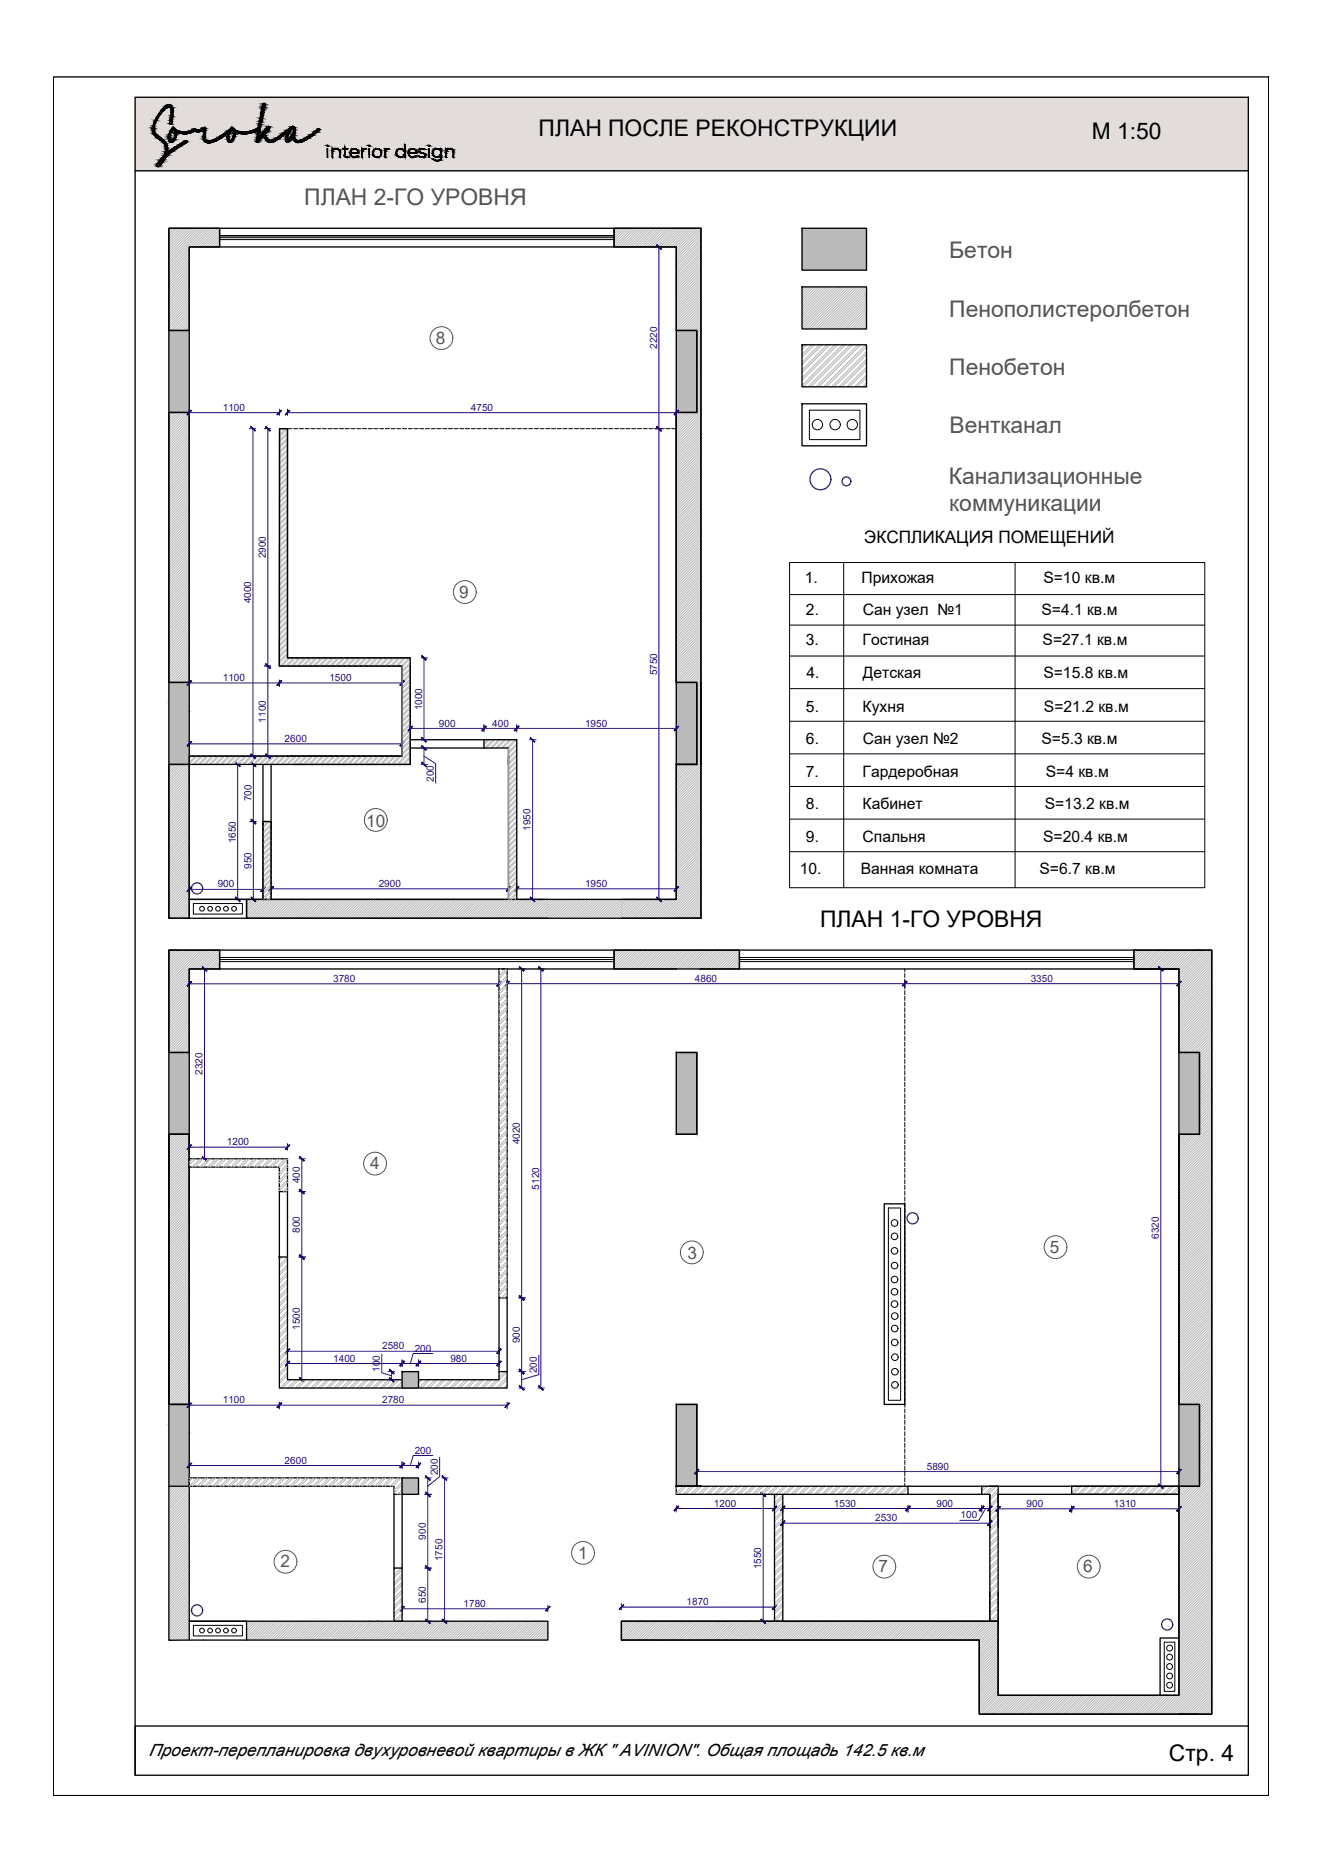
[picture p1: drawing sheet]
<svg xmlns="http://www.w3.org/2000/svg" width="297mm" height="420mm" viewBox="0 0 297 420" stroke-linecap="round" stroke-linejoin="round" font-family="sans-serif">
<defs><g id="words">
<g font-size="5.1">
<text x="120.9" y="30.6">ПЛАН ПОСЛЕ РЕКОНСТРУКЦИИ</text>
<text x="245.1" y="31.3">М 1:50</text>
<text x="184.1" y="208.3">ПЛАН 1-ГО УРОВНЯ</text>
<text x="262.5" y="395.4">Стр. 4</text>
</g>
<g font-size="5.1" fill="#545454">
<text x="68.3" y="46">ПЛАН 2-ГО УРОВНЯ</text>
<text x="213.1" y="57.9">Бетон</text>
<text x="213.1" y="71.2">Пенополистеролбетон</text>
<text x="213.1" y="84.2">Пенобетон</text>
<text x="213.2" y="97.3">Вентканал</text>
<text x="213" y="108.6">Канализационные</text>
<text x="213.1" y="114.7">коммуникации</text>
</g>
<g font-size="3.9" fill="#545454">
<text x="97.9" y="77.2">8</text>
<text x="103.1" y="134.2">9</text>
<text x="82.2" y="185.6">10</text>
<text x="83.1" y="262.6">4</text>
<text x="235.7" y="281.3">5</text>
<text x="154.3" y="282.6">3</text>
<text x="63" y="352">2</text>
<text x="129.8" y="350.1">1</text>
<text x="197.3" y="353.1">7</text>
<text x="243.2" y="353.1">6</text>
</g>
<g font-size="3.9">
<text x="194" y="121.9">ЭКСПЛИКАЦИЯ ПОМЕЩЕНИЙ</text>
<text x="33.4" y="394.4">Проект-перепланировка двухуровневой квартиры в ЖК &quot; AVINION&quot;. Общая площадь 142.5 кв.м</text>
</g>
<g font-size="3.5">
<text x="180.7" y="130.9">1.</text>
<text x="193.4" y="130.9">Прихожая</text>
<text x="234.3" y="130.9">S=10 кв.м</text>
<text x="181" y="138">2.</text>
<text x="193.7" y="138">Сан узел №1</text>
<text x="233.8" y="138">S=4.1 кв.м</text>
<text x="180.9" y="144.9">3.</text>
<text x="193.7" y="144.9">Гостиная</text>
<text x="234.1" y="144.9">S=27.1 кв.м</text>
<text x="181" y="152.1">4.</text>
<text x="193.7" y="152.1">Детская</text>
<text x="234.3" y="152.1">S=15.8 кв.м</text>
<text x="181" y="159.8">5.</text>
<text x="193.7" y="159.8">Кухня</text>
<text x="234.4" y="159.8">S=21.2 кв.м</text>
<text x="181" y="167.1">6.</text>
<text x="193.7" y="167.1">Сан узел №2</text>
<text x="233.8" y="167.1">S=5.3 кв.м</text>
<text x="180.9" y="174.5">7.</text>
<text x="193.7" y="174.5">Гардеробная</text>
<text x="234.8" y="174.5">S=4 кв.м</text>
<text x="181" y="181.8">8.</text>
<text x="193.7" y="181.8">Кабинет</text>
<text x="234.6" y="181.8">S=13.2 кв.м</text>
<text x="181" y="189.1">9.</text>
<text x="193.7" y="189.1">Спальня</text>
<text x="234.2" y="189.1">S=20.4 кв.м</text>
<text x="179.6" y="196.2">10.</text>
<text x="193.2" y="196.2">Ванная комната</text>
<text x="233.4" y="196.2">S=6.7 кв.м</text>
</g>
<g font-size="2.2" fill="#250095">
<text x="147.5" y="78.4" transform="rotate(-90 147.5 78.4)">2220</text>
<text x="50" y="92.2">1100</text>
<text x="105.7" y="92.2">4750</text>
<text x="59.7" y="125.4" transform="rotate(-90 59.7 125.4)">2900</text>
<text x="56.4" y="135.5" transform="rotate(-90 56.4 135.5)">4000</text>
<text x="50" y="153">1100</text>
<text x="73.9" y="153">1500</text>
<text x="147.5" y="151.6" transform="rotate(-90 147.5 151.6)">5750</text>
<text x="94.8" y="159.5" transform="rotate(-90 94.8 159.5)">1000</text>
<text x="59.7" y="162.3" transform="rotate(-90 59.7 162.3)">1100</text>
<text x="63.9" y="166.6">2600</text>
<text x="98.5" y="163.2">900</text>
<text x="110.5" y="163.2">400</text>
<text x="131.3" y="163.2">1950</text>
<text x="56.5" y="180" transform="rotate(-90 56.5 180)">700</text>
<text x="97.4" y="175.6" transform="rotate(-90 97.4 175.6)">200</text>
<text x="52.9" y="189.4" transform="rotate(-90 52.9 189.4)">1650</text>
<text x="119.1" y="186.6" transform="rotate(-90 119.1 186.6)">1950</text>
<text x="56.5" y="195.1" transform="rotate(-90 56.5 195.1)">950</text>
<text x="48.9" y="199.3">900</text>
<text x="85" y="199.2">2900</text>
<text x="131.3" y="199.2">1950</text>
<text x="74.8" y="220.5">3780</text>
<text x="156" y="220.5">4860</text>
<text x="231.4" y="220.4">3350</text>
<text x="45.5" y="241.4" transform="rotate(-90 45.5 241.4)">2320</text>
<text x="51" y="257.2">1200</text>
<text x="116.7" y="257" transform="rotate(-90 116.7 257)">4020</text>
<text x="67.3" y="265.7" transform="rotate(-90 67.3 265.7)">400</text>
<text x="121" y="267.1" transform="rotate(-90 121 267.1)">5120</text>
<text x="67.3" y="276.8" transform="rotate(-90 67.3 276.8)">800</text>
<text x="260.2" y="278.2" transform="rotate(-90 260.2 278.2)">6320</text>
<text x="67.3" y="298.6" transform="rotate(-90 67.3 298.6)">1500</text>
<text x="74.8" y="305.8">1400</text>
<text x="85.8" y="303">2580</text>
<text x="93.1" y="303.5">200</text>
<text x="101.1" y="305.8">980</text>
<text x="116.7" y="301.6" transform="rotate(-90 116.7 301.6)">900</text>
<text x="85.3" y="308.1" transform="rotate(-90 85.3 308.1)">100</text>
<text x="120.6" y="308.4" transform="rotate(-90 120.6 308.4)">200</text>
<text x="50" y="315.1">1100</text>
<text x="85.8" y="315.1">2780</text>
<text x="63.9" y="328.7">2600</text>
<text x="93.1" y="326.4">200</text>
<text x="98.3" y="331.3" transform="rotate(-90 98.3 331.3)">200</text>
<text x="208.1" y="330">5890</text>
<text x="160.3" y="338.3">1200</text>
<text x="187.2" y="338.3">1530</text>
<text x="196.5" y="341.6">2530</text>
<text x="210.3" y="338.3">900</text>
<text x="215.7" y="341">100</text>
<text x="230.5" y="338.4">900</text>
<text x="250.1" y="338.4">1310</text>
<text x="95.6" y="345.7" transform="rotate(-90 95.6 345.7)">900</text>
<text x="99.4" y="350.6" transform="rotate(-90 99.4 350.6)">1750</text>
<text x="170.9" y="352.4" transform="rotate(-90 170.9 352.4)">1550</text>
<text x="95.6" y="360" transform="rotate(-90 95.6 360)">650</text>
<text x="104.1" y="360.8">1780</text>
<text x="154.2" y="360.5">1870</text>
</g>
</g></defs>
<g fill="none" stroke="#bababa" stroke-width=".25">
<path d="M38 51.3l-.1 .1M38.6 51.3l-.7 .6M39.2 51.3l-1.3 1.2M39.7 51.3l-1.8 1.8M40.3 51.3l-2.4 2.4M40.9 51.3l-3 2.9M41.5 51.3l-3.6 3.5M42.1 51.3l-4.2 4.1M42.5 56l-4.6 4.6M42.5 56.6l-4.6 4.6M42.5 57.2l-4.6 4.6M42.5 57.7l-4.6 4.7"/>
<path d="M42.5 58.3l-4.6 4.6M42.5 58.9l-4.6 4.6M42.5 59.5l-4.6 4.6M42.7 51.3l-4.8 4.7M43.2 51.3l-5.3 5.3M43.8 51.3l-5.9 5.9M44.4 51.3l-6.5 6.4M44.9 51.3l-7 7M45.5 51.3l-7.6 7.6M46.1 51.3l-8.2 8.1M46.7 51.3l-8.8 8.7M47.3 51.3l-4.3 4.2"/>
<path d="M47.8 51.3l-4.2 4.2M48.4 51.3l-4.2 4.2M49 51.3l-4.2 4.2M49.3 51.5l-4 4M49.3 52.1l-3.4 3.4M49.3 52.7l-2.8 2.8M49.3 53.3l-2.2 2.2M49.3 53.8l-1.6 1.7M49.3 54.4l-1.1 1.1M49.3 55l-.5 .5M138 51.3h-.1M138.5 51.3l-.6 .6"/>
<path d="M139.1 51.3l-1.2 1.2M139.7 51.3l-1.8 1.7M140.3 51.3l-2.4 2.3M140.8 51.3l-2.9 2.9M141.4 51.3l-3.5 3.5M142 51.3l-4.1 4.1M142.6 51.3l-4.3 4.2M143.2 51.3l-4.3 4.2M143.7 51.3l-4.2 4.2M144.3 51.3l-4.2 4.2M144.9 51.3l-4.2 4.2M145.4 51.3l-4.1 4.2"/>
<path d="M146 51.3l-4.2 4.2M146.6 51.3l-4.2 4.2M147.2 51.3l-4.3 4.2M147.8 51.3l-4.3 4.2M148.4 51.3l-4.3 4.2M148.9 51.3l-4.2 4.2M149.5 51.3l-4.2 4.2M150.1 51.3l-4.2 4.2M150.7 51.3l-4.3 4.2M151.2 51.3l-4.2 4.2M151.8 51.3l-4.2 4.2M152.4 51.3l-4.2 4.2"/>
<path d="M153 51.3l-4.3 4.2M153.5 51.3l-4.2 4.2M154.1 51.3l-4.2 4.2M154.7 51.3l-4.2 4.2M155.3 51.3l-4.2 4.2M155.9 51.3l-4.3 4.2M156.4 51.3l-4.6 4.5M157 51.3l-5.2 5.1M157.4 51.5l-5.6 5.5M157.4 52.1l-5.6 5.5M157.4 52.6l-5.6 5.5M157.4 53.2l-5.6 5.5"/>
<path d="M157.4 53.8l-5.6 5.5M157.4 54.4l-5.6 5.5M157.4 54.9l-5.6 5.6M157.4 55.5l-5.6 5.5M157.4 56.1l-5.6 5.5M157.4 56.7l-5.6 5.5M157.4 57.2l-5.6 5.6M157.4 57.8l-5.6 5.5M157.4 58.4l-5.6 5.5M157.4 59l-5.6 5.5M157.4 59.6l-5.6 5.5M42.5 60.1l-4.6 4.5"/>
<path d="M42.5 60.6l-4.6 4.6M42.5 61.2l-4.6 4.6M42.5 61.8l-4.6 4.6M42.5 62.4l-4.6 4.6M42.5 62.9l-4.6 4.6M42.5 63.5l-4.6 4.6M42.5 64.1l-4.6 4.6M42.5 64.7l-4.6 4.6M42.5 65.2l-4.6 4.7M42.5 65.8l-4.6 4.6M42.5 66.4l-4.6 4.6M42.5 67l-4.6 4.6"/>
<path d="M42.5 67.6l-4.6 4.6M42.5 68.2l-4.6 4.5M42.5 68.7l-4.6 4.6M42.5 69.3l-4.6 4.6M42.5 69.9l-4.3 4.3M42.5 70.4l-3.8 3.8M42.5 71l-3.2 3.2M42.5 71.6l-2.6 2.6M42.5 72.2l-2 2M42.5 72.8l-1.5 1.4M42.5 73.3l-.9 .9M42.5 73.9l-.3 .3"/>
<path d="M157.4 60.2l-5.6 5.5M157.4 60.7l-5.6 5.6M157.4 61.3l-5.6 5.5M157.4 61.9l-5.6 5.5M157.4 62.4l-5.6 5.5M157.4 63l-5.6 5.5M157.4 63.6l-5.6 5.5M157.4 64.2l-5.6 5.5M157.4 64.8l-5.6 5.5M157.4 65.3l-5.6 5.6M157.4 65.9l-5.6 5.5M157.4 66.5l-5.6 5.5"/>
<path d="M157.4 67.1l-5.6 5.5M157.4 67.6l-5.6 5.6M157.4 68.2l-5.6 5.5M157.4 68.8l-5.4 5.4M157.4 69.4l-4.9 4.8M157.4 70l-4.3 4.2M157.4 70.5l-3.7 3.7M157.4 71.1l-3.2 3.1M157.4 71.7l-2.6 2.5M157.4 72.3l-2 1.9M157.4 72.9l-1.4 1.3M157.4 73.4l-1 .9"/>
<path d="M157.4 74l-1 .9M157.4 74.6l-1 .9M157.4 75.1l-1 1M157.4 75.7l-1 1M157.4 76.3l-1 .9M157.4 76.9l-1 .9M157.4 77.5l-1 .9M157.4 78.1l-1 .9M157.4 78.6l-1 .9M157.4 79.2l-1 .9M157.4 79.8l-1 .9M180.4 64.4l-.3 .4"/>
<path d="M180.5 77.4l-.4 .5M181 64.4l-.9 1M181.1 77.4l-1 1M181.6 64.4l-1.5 1.6M182.1 64.4l-2 2.1M182.2 77.4l-2.1 2.2M182.7 64.4l-2.6 2.7M182.8 77.4l-2.7 2.8M183.3 64.4l-3.2 3.2M183.9 64.4l-3.8 3.8M184 77.4l-3.9 4M184.4 64.4l-4.3 4.4"/>
<path d="M184.6 77.4l-4.5 4.5M185 64.4l-4.9 5M185.6 64.4l-5.5 5.6M185.7 77.4l-5.6 5.7M186.2 64.4l-6.1 6.2M186.3 77.4l-6.2 6.3M186.8 64.4l-6.7 6.7M187.4 64.4l-7.3 7.3M187.4 77.4l-7.3 7.4M187.9 64.4l-7.8 7.9M188 77.4l-7.9 8M188.5 64.4l-8.4 8.5"/>
<path d="M189 64.4l-8.9 9M189.2 77.4l-9.1 9.2M189.6 64.4l-9.4 9.5M189.8 77.4l-9.5 9.5M190.2 64.4l-9.4 9.5M190.8 64.4l-9.4 9.5M190.9 77.4l-9.4 9.5M191.4 64.4l-9.5 9.5M191.5 77.4l-9.4 9.5M192 64.4l-9.5 9.5M192.5 64.4l-9.4 9.5M192.6 77.4l-9.4 9.5"/>
<path d="M193.1 64.4l-9.4 9.5M193.2 77.4l-9.4 9.5M193.7 64.4l-9.4 9.5M194.3 64.4l-9.4 9.5M194.4 77.4l-9.5 9.5M194.5 64.7l-9.1 9.2M194.5 65.3l-8.5 8.6M194.5 65.9l-8 8M194.5 66.5l-7.4 7.4M194.5 67.1l-6.8 6.8M194.5 67.6l-6.2 6.3M194.5 68.2l-5.6 5.7"/>
<path d="M194.5 68.8l-5 5.1M194.5 69.3l-4.5 4.6M194.5 69.9l-3.9 4M194.5 70.5l-3.3 3.4M194.5 71.1l-2.7 2.8M194.5 71.7l-2.2 2.2M194.5 72.2l-1.6 1.7M194.5 72.8l-1 1.1M194.5 73.4l-.4 .5M194.5 79l-7.8 7.9M194.5 77.9l-9 9M194.5 79.6l-7.2 7.3"/>
<path d="M38.3 92.6l-.4 .4M38.8 92.6l-.9 .9M39.4 92.6l-1.5 1.5M40 92.6l-2.1 2.1M40.6 92.6l-2.7 2.7M41.1 92.6l-3.2 3.2M41.7 92.6l-3.8 3.8M42.3 92.6l-4.4 4.4M42.5 93l-4.6 4.6M42.5 93.6l-4.6 4.6M42.5 94.1l-4.6 4.6M42.5 94.7l-4.6 4.6"/>
<path d="M42.5 95.3l-4.6 4.6M42.5 95.9l-4.6 4.6M42.5 96.4l-4.6 4.6M42.5 97l-4.6 4.6M42.5 97.6l-4.6 4.6M42.5 98.2l-4.6 4.6M42.5 98.8l-4.6 4.5M42.5 99.4l-4.6 4.5M42.5 99.9l-4.6 4.6M62.9 96.3l-.1 .1M63.3 96.3l-.5 .6M64.2 96.3l-1.4 1.4"/>
<path d="M64.5 97.1l-1.7 1.8M64.5 98.3l-1.7 1.9M64.5 99.6l-1.7 1.8M64.5 96.3l-1.7 1.8M64.5 97.5l-1.7 1.8M64.5 98.8l-1.7 1.8M64.5 100l-1.7 1.8M152 92.6l-.2 .2M152.6 92.6l-.8 .8M153.2 92.6l-1.4 1.4M153.8 92.6l-2 1.9M154.4 92.6l-2.6 2.5"/>
<path d="M154.9 92.6l-3.1 3.1M155.5 92.6l-3.7 3.7M156.1 92.6l-4.3 4.3M157.4 80.3l-1 1M157.4 80.9l-1 1M157.4 81.5l-1 .9M157.4 82.1l-1 .9M157.4 82.7l-1 .9M157.4 83.3l-1 .9M157.4 83.8l-1 1M157.4 84.4l-1 .9M157.4 85l-1 .9"/>
<path d="M157.4 85.6l-1 .9M157.4 86.1l-1 .9M157.4 86.7l-1 .9M157.4 87.3l-1 .9M157.4 87.9l-1 .9M157.4 88.4l-1 1M157.4 89l-1 1M157.4 89.6l-1 .9M157.4 90.2l-1 .9M157.4 90.8l-1 .9M157.4 91.4l-1 .8M157.4 91.9l-5.6 5.5"/>
<path d="M157.4 92.5l-5.6 5.5M157.4 93.1l-5.6 5.5M157.4 93.6l-5.6 5.5M157.4 94.2l-5.6 5.5M157.4 94.8l-5.6 5.5M157.4 95.4l-5.6 5.5M157.4 96l-5.6 5.5M157.4 96.5l-5.6 5.6M157.4 97.1l-5.6 5.5M157.4 97.7l-5.6 5.5M157.4 98.3l-5.6 5.5M157.4 98.8l-5.6 5.6"/>
<path d="M157.4 99.4l-5.6 5.5M157.4 100l-5.6 5.5M194.5 80.7l-6.1 6.2M194.5 82.5l-4.4 4.4M194.5 84.2l-2.6 2.7M194.5 85.9l-.9 1M194.5 81.3l-5.5 5.6M194.5 83l-3.8 3.9M194.5 84.8l-2.1 2.1M194.5 86.5l-.3 .4M42.5 100.5l-4.6 4.6M42.5 101.1l-4.6 4.6"/>
<path d="M42.5 101.6l-4.6 4.7M42.5 102.2l-4.6 4.6M42.5 102.8l-4.6 4.6M42.5 103.4l-4.6 4.6M42.5 104l-4.6 4.5M42.5 104.5l-4.6 4.6M42.5 105.1l-4.6 4.6M42.5 105.7l-4.6 4.6M42.5 106.3l-4.6 4.6M42.5 106.8l-4.6 4.7M42.5 107.4l-4.6 4.6M42.5 108l-4.6 4.6"/>
<path d="M42.5 108.6l-4.6 4.6M42.5 109.2l-4.6 4.5M42.5 109.7l-4.6 4.6M42.5 110.3l-4.6 4.6M42.5 110.9l-4.6 4.6M42.5 111.5l-4.6 4.6M42.5 112.1l-4.6 4.5M42.5 112.6l-4.6 4.6M42.5 113.2l-4.6 4.6M42.5 113.8l-4.6 4.6M42.5 114.3l-4.6 4.7M42.5 114.9l-4.6 4.6"/>
<path d="M42.5 115.5l-4.6 4.6M42.5 116.1l-4.6 4.6M42.5 116.7l-4.6 4.6M42.5 117.3l-4.6 4.5M42.5 117.8l-4.6 4.6M42.5 118.4l-4.6 4.6M42.5 119l-4.6 4.6M42.5 119.5l-4.6 4.7M64.5 114.9l-1.8 1.8M64.5 100.8l-1.7 1.8M64.5 102.1l-1.7 1.8M64.5 103.3l-1.7 1.8"/>
<path d="M64.5 104.6l-1.7 1.7M64.5 105.8l-1.7 1.8M64.5 107l-1.7 1.8M64.5 108.2l-1.7 1.9M64.5 109.5l-1.7 1.8M64.5 110.7l-1.8 1.9M64.5 112l-1.8 1.8M64.5 113.2l-1.8 1.8M64.5 114.5l-1.8 1.7M64.5 115.7l-1.8 1.8M64.5 116.9l-1.8 1.8M64.5 118.2l-1.8 1.8"/>
<path d="M64.5 119.4l-1.8 1.8M64.5 101.3l-1.7 1.7M64.5 102.5l-1.7 1.8M64.5 103.7l-1.7 1.8M64.5 104.9l-1.7 1.9M64.5 106.2l-1.7 1.8M64.5 107.4l-1.7 1.8M64.5 108.7l-1.7 1.8M64.5 109.9l-1.7 1.8M64.5 111.2l-1.8 1.7M64.5 112.4l-1.8 1.8M64.5 113.6l-1.8 1.8"/>
<path d="M64.5 116.1l-1.8 1.8M64.5 117.3l-1.8 1.9M64.5 118.6l-1.8 1.8M64.5 119.8l-1.8 1.8M157.4 114.4l-5.6 5.6M157.4 116.2l-5.6 5.5M157.4 117.9l-5.6 5.5M157.4 119.6l-5.6 5.6M157.4 104.6l-5.6 5.6M157.4 108.1l-5.6 5.5M157.4 109.8l-5.6 5.6M157.4 100.6l-5.6 5.5"/>
<path d="M157.4 101.2l-5.6 5.5M157.4 101.7l-5.6 5.5M157.4 102.3l-5.6 5.5M157.4 102.9l-5.6 5.5M157.4 103.5l-5.6 5.5M157.4 104.1l-5.6 5.5M157.4 105.2l-5.6 5.5M157.4 105.8l-5.6 5.5M157.4 106.3l-5.6 5.6M157.4 106.9l-5.6 5.5M157.4 107.5l-5.6 5.5M157.4 108.7l-5.6 5.5"/>
<path d="M157.4 109.3l-5.6 5.5M157.4 110.4l-5.6 5.5M157.4 111l-5.6 5.5M157.4 111.5l-5.6 5.6M157.4 112.1l-5.6 5.5M157.4 112.7l-5.6 5.5M157.4 113.3l-5.6 5.5M157.4 113.9l-5.6 5.5M157.4 115l-5.6 5.5M157.4 115.6l-5.6 5.5M157.4 116.8l-5.6 5.5M157.4 117.3l-5.6 5.6"/>
<path d="M157.4 118.5l-5.6 5.5M157.4 119.1l-5.6 5.5M42.5 120.1l-4.6 4.6M42.5 120.7l-4.6 4.6M42.5 121.3l-4.6 4.6M42.5 121.9l-4.6 4.5M42.5 122.4l-4.6 4.6M42.5 123l-4.6 4.6M42.5 123.6l-4.6 4.6M42.5 124.2l-4.6 4.6M42.5 124.8l-4.6 4.6M42.5 125.3l-4.6 4.6"/>
<path d="M42.5 125.9l-4.6 4.6M42.5 126.5l-4.6 4.6M42.5 127.1l-4.6 4.6M42.5 127.6l-4.6 4.6M42.5 128.2l-4.6 4.6M42.5 128.8l-4.6 4.6M42.5 129.4l-4.6 4.6M42.5 130l-4.6 4.5M42.5 130.6l-4.6 4.5M42.5 131.1l-4.6 4.6M42.5 131.7l-4.6 4.6M42.5 132.2l-4.6 4.7"/>
<path d="M42.5 132.8l-4.6 4.7M42.5 133.4l-4.6 4.6M42.5 134l-4.6 4.6M42.5 134.6l-4.6 4.6M42.5 135.2l-4.6 4.5M42.5 135.7l-4.6 4.6M42.5 136.3l-4.6 4.6M42.5 136.9l-4.6 4.6M42.5 137.5l-4.6 4.6M42.5 138l-4.6 4.6M42.5 138.6l-4.6 4.6M42.5 139.2l-4.6 4.6"/>
<path d="M42.5 139.8l-4.6 4.6M64.5 132.2l-1.8 1.8M64.5 120.7l-1.8 1.8M64.5 121.9l-1.8 1.8M64.5 123.1l-1.8 1.8M64.5 124.4l-1.8 1.8M64.5 125.6l-1.8 1.8M64.5 126.8l-1.8 1.9M64.5 128.1l-1.8 1.8M64.5 129.3l-1.8 1.8M64.5 130.6l-1.8 1.8M64.5 131.8l-1.8 1.8"/>
<path d="M64.5 133l-1.8 1.8M64.5 134.2l-1.8 1.9M64.5 135.5l-1.8 1.8M64.5 136.7l-1.8 1.9M64.5 138l-1.8 1.8M64.5 139.2l-1.8 1.9M64.5 121.1l-1.8 1.8M64.5 122.3l-1.8 1.8M64.5 123.5l-1.8 1.8M64.5 124.8l-1.8 1.8M64.5 126l-1.8 1.8M64.5 127.3l-1.8 1.8"/>
<path d="M64.5 128.5l-1.8 1.8M64.5 129.7l-1.8 1.8M64.5 130.9l-1.8 1.9M64.5 133.4l-1.8 1.9M64.5 134.7l-1.8 1.8M64.5 135.9l-1.8 1.9M64.5 137.2l-1.8 1.8M64.5 138.4l-1.8 1.8M64.5 139.6l-1.8 1.8M157.4 120.2l-5.6 5.5M157.4 120.8l-5.6 5.5M157.4 121.4l-5.6 5.5"/>
<path d="M157.4 122l-5.6 5.5M157.4 122.6l-5.6 5.5M157.4 123.1l-5.6 5.5M157.4 123.7l-5.6 5.5M157.4 124.2l-5.6 5.6M157.4 124.8l-5.6 5.5M157.4 125.4l-5.6 5.5M157.4 126l-5.6 5.5M157.4 126.6l-5.6 5.5M157.4 127.2l-5.6 5.5M157.4 127.7l-5.6 5.6M157.4 128.3l-5.6 5.5"/>
<path d="M157.4 128.9l-5.6 5.5M157.4 129.5l-5.6 5.5M157.4 130l-5.6 5.6M157.4 130.6l-5.6 5.5M157.4 131.2l-5.6 5.5M157.4 131.8l-5.6 5.5M157.4 132.4l-5.6 5.5M157.4 132.9l-5.6 5.5M157.4 133.5l-5.6 5.5M157.4 134.1l-5.6 5.5M157.4 134.7l-5.6 5.5M157.4 135.3l-5.6 5.5"/>
<path d="M157.4 135.8l-5.6 5.6M157.4 136.4l-5.6 5.5M157.4 137l-5.6 5.5M157.4 137.5l-5.6 5.6M157.4 138.1l-5.6 5.5M157.4 138.7l-5.6 5.5M157.4 139.3l-5.6 5.5M157.4 139.9l-5.6 5.5M42.5 140.4l-4.6 4.5M42.5 140.9l-4.6 4.6M42.5 141.5l-4.6 4.6M42.5 142.1l-4.6 4.6"/>
<path d="M42.5 142.7l-4.6 4.6M42.5 143.3l-4.6 4.5M42.5 143.8l-4.6 4.6M42.5 144.4l-4.6 4.6M42.5 145l-4.6 4.6M42.5 145.5l-4.6 4.7M42.5 146.1l-4.6 4.6M42.5 146.7l-4.6 4.6M42.5 147.3l-4.6 4.6M42.5 147.9l-4.6 4.5M42.5 148.5l-4.6 4.5M42.5 149l-4.2 4.2"/>
<path d="M42.5 149.6l-3.7 3.6M42.5 150.2l-3.1 3M42.5 150.7l-2.5 2.5M42.5 151.3l-1.9 1.9M42.5 151.9l-1.4 1.3M42.5 152.5l-.8 .7M42.5 153.1l-.2 .1M64.5 146.6l-1.8 1.9M64.5 140.5l-1.8 1.8M64.5 141.7l-1.8 1.8M64.5 142.9l-1.8 1.9M64.5 144.1l-1.8 1.9"/>
<path d="M64.5 145.4l-1.8 1.8M64.5 140.8l-1.8 1.9M64.5 142.1l-1.8 1.8M64.5 143.3l-1.8 1.9M64.5 144.6l-1.8 1.8M64.5 145.8l-1.8 1.9M64.5 147.1l-1.8 1.8M64.7 147.7l-1.8 1.9M65.1 147.7l-1.8 1.9M65.9 147.7l-1.8 1.9M66.3 147.7l-1.8 1.9M67.2 147.7l-1.9 1.9"/>
<path d="M67.5 147.7l-1.8 1.9M68.4 147.7l-1.8 1.9M68.8 147.7l-1.8 1.9M69.6 147.7l-1.8 1.9M70 147.7l-1.8 1.9M70.9 147.7l-1.9 1.9M71.3 147.7l-1.8 1.9M72.1 147.7l-1.8 1.9M72.5 147.7l-1.8 1.9M73.3 147.7l-1.8 1.9M73.8 147.7l-1.9 1.9M74.6 147.7l-1.8 1.9"/>
<path d="M75 147.7l-1.8 1.9M75.8 147.7l-1.8 1.9M76.2 147.7l-1.8 1.9M77.1 147.7l-1.9 1.9M77.5 147.7l-1.9 1.9M78.3 147.7l-1.9 1.9M78.7 147.7l-1.8 1.9M79.5 147.7l-1.8 1.9M80 147.7l-1.9 1.9M80.8 147.7l-1.9 1.9M81.2 147.7l-1.8 1.9M82 147.7l-1.8 1.9"/>
<path d="M82.4 147.7l-1.8 1.9M83.3 147.7l-1.9 1.9M83.7 147.7l-1.9 1.9M84.5 147.7l-1.8 1.9M84.9 147.7l-1.9 1.9M85.7 147.7l-1.8 1.9M86.1 147.7l-1.8 1.9M87 147.7l-1.9 1.9M87.4 147.7l-1.9 1.9M88.2 147.7l-1.9 1.9M88.6 147.7l-1.8 1.9M89.4 147.7l-1.8 1.9"/>
<path d="M89.9 147.7l-1.9 1.9M90.7 147.7l-1.9 1.9M91.1 147.7l-1.8 1.9M91.9 147.7l-1.8 1.9M92.1 156.2l-1.8 1.8M92.1 148l-1.8 1.8M92.1 159.9l-1.8 1.9M92.1 151.7l-1.8 1.8M92.1 152.9l-1.8 1.8M92.1 156.6l-1.8 1.9M92.1 157.9l-1.8 1.8M92.1 148.8l-1.8 1.8"/>
<path d="M92.1 150l-1.8 1.8M92.1 151.3l-1.8 1.8M92.1 152.5l-1.8 1.8M92.1 153.7l-1.8 1.9M92.1 155l-1.8 1.8M92.1 157.4l-1.8 1.9M92.1 158.7l-1.8 1.8M92.1 149.2l-1.8 1.8M92.1 150.4l-1.8 1.9M92.1 154.1l-1.8 1.9M92.1 155.4l-1.8 1.8M92.1 159.1l-1.8 1.9"/>
<path d="M157.4 140.5l-5.6 5.5M157.4 141l-5.6 5.5M157.4 141.6l-5.6 5.5M157.4 142.2l-5.6 5.5M157.4 142.7l-5.6 5.6M157.4 143.3l-5.6 5.5M157.4 143.9l-5.6 5.5M157.4 144.5l-5.6 5.5M157.4 145.1l-5.6 5.5M157.4 145.6l-5.6 5.6M157.4 146.2l-5.6 5.5M157.4 146.8l-5.6 5.5"/>
<path d="M157.4 147.4l-5.6 5.5M157.4 148l-5.4 5.2M157.4 148.5l-4.8 4.7M157.4 149.1l-4.2 4.1M157.4 149.7l-3.6 3.5M157.4 150.3l-3 2.9M157.4 150.8l-2.4 2.4M157.4 151.4l-1.9 1.8M157.4 152l-1.3 1.2M157.4 152.6l-1 .9M157.4 153.2l-1 .9M157.4 153.7l-1 .9"/>
<path d="M157.4 154.3l-1 .9M157.4 154.9l-1 .9M157.4 155.4l-1 1M157.4 156l-1 1M157.4 156.6l-1 .9M157.4 157.2l-1 .9M157.4 157.8l-1 .9M157.4 158.4l-1 .9M157.4 158.9l-1 1M157.4 159.5l-1 .9M38.4 171.7l-.5 .4M38.9 171.7l-1 1"/>
<path d="M39.5 171.7l-1.6 1.6M40.1 171.7l-2.2 2.1M40.7 171.7l-2.8 2.7M41.3 171.7l-3.4 3.3M41.9 171.7l-4 3.9M42.4 171.7l-4.5 4.4M42.5 172.1l-4.6 4.6M42.5 172.7l-4.6 4.6M42.5 173.3l-4.6 4.6M42.5 173.9l-4.6 4.6M42.5 174.5l-4.6 4.5M42.5 175l-4.6 4.6"/>
<path d="M42.5 175.6l-4.6 4.6M42.5 176.2l-4.6 4.6M42.5 176.7l-4.6 4.7M42.5 177.3l-4.6 4.6M42.5 177.9l-4.6 4.6M42.5 178.5l-4.6 4.6M42.5 179.1l-4.6 4.5M42.5 179.7l-4.6 4.5M42.6 169.8l-.1 .1M43 169.8l-.5 .5M43.9 169.8l-1.4 1.4M44.3 169.8l-1.8 1.8"/>
<path d="M45.1 169.8l-1.8 1.9M45.5 169.8l-1.8 1.9M46.3 169.8l-1.8 1.9M46.8 169.8l-1.9 1.9M47.6 169.8l-1.9 1.9M48 169.8l-1.8 1.9M48.8 169.8l-1.8 1.9M49.2 169.8l-1.8 1.9M50.1 169.8l-1.9 1.9M50.4 169.8l-1.8 1.9M51.3 169.8l-1.8 1.9M51.7 169.8l-1.8 1.9"/>
<path d="M52.5 169.8l-1.8 1.9M52.9 169.8l-1.8 1.9M53.7 169.8l-1.8 1.9M54.2 169.8l-1.8 1.9M55 169.8l-1.8 1.9M55.4 169.8l-1.8 1.9M56.2 169.8l-1.8 1.9M56.7 169.8l-1.9 1.9M57.5 169.8l-1.8 1.9M57.9 169.8l-1.8 1.9M58.7 169.8l-1.8 1.9M59.1 169.8l-1.8 1.9"/>
<path d="M60 169.8l-1.9 1.9M60.4 169.8l-1.9 1.9M61.2 169.8l-1.9 1.9M61.6 169.8l-1.8 1.9M62.4 169.8l-1.8 1.9M62.9 169.8l-1.9 1.9M63.7 169.8l-1.9 1.9M64.1 169.8l-1.8 1.9M64.9 169.8l-1.8 1.9M65.3 169.8l-1.8 1.9M66.2 169.8l-1.9 1.9M66.6 169.8l-1.9 1.9"/>
<path d="M67.4 169.8l-1.8 1.9M67.8 169.8l-1.9 1.9M68.6 169.8l-1.8 1.9M69 169.8l-1.8 1.9M69.9 169.8l-1.9 1.9M70.3 169.8l-1.9 1.9M71.1 169.8l-1.9 1.9M71.5 169.8l-1.8 1.9M72.3 169.8l-1.8 1.9M72.8 169.8l-1.9 1.9M73.6 169.8l-1.9 1.9M74 169.8l-1.8 1.9"/>
<path d="M74.8 169.8l-1.8 1.9M75.2 169.8l-1.8 1.9M76.1 169.8l-1.9 1.9M76.5 169.8l-1.9 1.9M77.3 169.8l-1.8 1.9M77.7 169.8l-1.9 1.9M78.5 169.8l-1.8 1.9M78.9 169.8l-1.8 1.9M79.8 169.8l-1.9 1.9M80.2 169.8l-1.9 1.9M81 169.8l-1.9 1.9M81.4 169.8l-1.8 1.9"/>
<path d="M82.2 169.8l-1.8 1.9M82.7 169.8l-1.9 1.9M83.5 169.8l-1.9 1.9M83.9 169.8l-1.8 1.9M84.7 169.8l-1.8 1.9M85.1 169.8l-1.8 1.9M86 169.8l-1.9 1.9M86.3 169.8l-1.8 1.9M87.2 169.8l-1.8 1.9M87.6 169.8l-1.8 1.9M88.4 169.8l-1.8 1.9M88.8 169.8l-1.8 1.9"/>
<path d="M89.6 169.8l-1.8 1.9M90.1 169.8l-1.8 1.9M92.1 167.8l-1.8 1.8M92.1 161.2l-1.8 1.8M92.1 164.9l-1.8 1.8M92.1 166.1l-1.8 1.8M92.1 169.8l-1.8 1.9M92.1 161.6l-1.8 1.8M92.1 162.8l-1.8 1.8M92.1 166.5l-1.8 1.9M92.1 162.4l-1.8 1.9M92.1 163.6l-1.8 1.9"/>
<path d="M92.1 167.3l-1.8 1.9M92.1 168.6l-3 3.1M92.1 171.1l-.5 .6M92.1 160.3l-1.8 1.9M92.1 164l-1.8 1.9M92.1 165.3l-1.8 1.8M92.1 169l-2.6 2.7M92.1 170.2l-1.4 1.5M92.1 171.5l-.2 .2M109.4 166.1l-.7 .8M109.8 166.1l-1.1 1.2M110.6 166.1l-1.8 1.9"/>
<path d="M111.1 166.1l-1.9 1.9M111.9 166.1l-1.8 1.9M112.3 166.1l-1.8 1.9M113.1 166.1l-1.8 1.9M113.6 166.1l-1.9 1.9M114.4 166.1l-1.8 1.9M114.8 166.1l-1.9 1.9M115.6 166.1l-1.8 1.9M116 167.4l-1.8 1.8M116 167l-1.8 1.8M116 168.2l-1.8 1.9M116 169.5l-1.8 1.8"/>
<path d="M116 170.7l-1.8 1.9M116 171.9l-1.8 1.9M116 173.2l-1.8 1.8M116 174.4l-1.8 1.8M116 175.6l-1.8 1.9M116 176.9l-1.8 1.8M116 178.1l-1.8 1.9M116 179.4l-1.8 1.8M116 166.2l-1.8 1.8M116 168.6l-1.8 1.9M116 169.9l-1.8 1.8M116 171.1l-1.8 1.8"/>
<path d="M116 172.3l-1.8 1.9M116 173.6l-1.8 1.8M116 174.8l-1.8 1.9M116 176.1l-1.8 1.8M116 177.3l-1.8 1.9M116 178.5l-1.8 1.9M116 179.8l-1.8 1.8M152.2 171.7l-.4 .3M152.7 171.7l-.9 .9M153.3 171.7l-1.5 1.4M153.9 171.7l-2.1 2M154.5 171.7l-2.7 2.6"/>
<path d="M155.1 171.7l-3.3 3.1M155.6 171.7l-3.8 3.7M156.2 171.7l-4.4 4.3M157.4 160.1l-1 .9M157.4 160.7l-1 .9M157.4 161.2l-1 1M157.4 161.8l-1 .9M157.4 162.4l-1 .9M157.4 163l-1 .9M157.4 163.5l-1 1M157.4 164.1l-1 1M157.4 164.7l-1 .9"/>
<path d="M157.4 165.3l-1 .9M157.4 165.9l-1 .9M157.4 166.5l-1 .8M157.4 167l-1 .9M157.4 167.6l-1 .9M157.4 168.2l-1 .9M157.4 168.7l-1 1M157.4 169.3l-1 1M157.4 169.9l-1 .9M157.4 170.5l-1 .9M157.4 171.1l-5.6 5.5M157.4 171.7l-5.6 5.5"/>
<path d="M157.4 172.2l-5.6 5.5M157.4 172.8l-5.6 5.5M157.4 173.4l-5.6 5.5M157.4 173.9l-5.6 5.6M157.4 174.5l-5.6 5.5M157.4 175.1l-5.6 5.5M157.4 175.7l-5.6 5.5M157.4 176.3l-5.6 5.5M157.4 176.8l-5.6 5.6M157.4 177.4l-5.6 5.5M157.4 178l-5.6 5.5M157.4 178.6l-5.6 5.5"/>
<path d="M157.4 179.2l-5.6 5.5M157.4 179.7l-5.6 5.6M42.5 187.2l-4.6 4.5M42.5 197.6l-4.6 4.5M42.5 199.3l-4.6 4.6M42.5 180.2l-4.6 4.6M42.5 180.8l-4.6 4.6M42.5 181.4l-4.6 4.6M42.5 181.9l-4.6 4.7M42.5 182.5l-4.6 4.6M42.5 183.1l-4.6 4.6M42.5 183.7l-4.6 4.6"/>
<path d="M42.5 184.3l-4.6 4.5M42.5 184.8l-4.6 4.6M42.5 185.4l-4.6 4.6M42.5 186l-4.6 4.6M42.5 186.6l-4.6 4.6M42.5 187.7l-4.6 4.6M42.5 188.3l-4.6 4.6M42.5 188.9l-4.6 4.6M42.5 189.5l-4.6 4.6M42.5 190l-4.6 4.6M42.5 190.6l-4.6 4.6M42.5 191.2l-4.6 4.6"/>
<path d="M42.5 191.8l-4.6 4.6M42.5 192.4l-4.6 4.5M42.5 192.9l-4.6 4.6M42.5 193.5l-4.6 4.6M42.5 194.1l-4.6 4.6M42.5 194.6l-4.6 4.7M42.5 195.2l-4.6 4.7M42.5 195.8l-4.6 4.6M42.5 196.4l-4.6 4.6M42.5 197l-4.6 4.5M42.5 198.1l-4.6 4.6M42.5 198.7l-4.6 4.6"/>
<path d="M42.5 199.9l-4.6 4.6M59.3 184.5l-.3 .2M60.1 184.5l-1.1 1.1M60.5 184.5l-1.5 1.5M60.9 187.5l-1.9 1.8M60.9 185l-1.9 1.8M60.9 186.6l-1.9 1.9M60.9 186.2l-1.9 1.8M60.9 188.7l-1.9 1.8M60.9 189.9l-1.9 1.9M60.9 191.2l-1.9 1.8M60.9 192.4l-1.9 1.8"/>
<path d="M60.9 193.6l-1.9 1.9M60.9 194.9l-1.9 1.8M60.9 196.1l-1.9 1.9M60.9 197.4l-1.9 1.8M60.9 198.6l-1.9 1.8M60.9 199.8l-1.9 1.9M60.9 185.4l-1.9 1.8M60.9 187.9l-1.9 1.8M60.9 189.1l-1.9 1.8M60.9 190.3l-1.9 1.9M60.9 191.6l-1.9 1.8M60.9 192.8l-1.9 1.8"/>
<path d="M60.9 194.1l-1.9 1.8M60.9 195.3l-1.9 1.8M60.9 196.6l-1.9 1.8M60.9 197.8l-1.9 1.8M60.9 199l-1.9 1.8M116 180.6l-1.8 1.9M116 183.5l-1.8 1.8M116 181.8l-1.8 1.9M116 183.1l-1.8 1.8M116 184.3l-1.8 1.8M116 185.5l-1.8 1.9M116 186.8l-1.8 1.8"/>
<path d="M116 188l-1.8 1.9M116 189.3l-1.8 1.8M116 190.5l-1.8 1.8M116 191.7l-1.8 1.9M116 193l-1.8 1.8M116 194.2l-1.8 1.8M116 195.5l-1.8 1.8M116 196.7l-1.8 1.8M116 198l-1.8 1.8M116 199.2l-1.8 1.8M116 181l-1.8 1.8M116 182.2l-1.8 1.9"/>
<path d="M116 184.7l-1.8 1.9M116 186l-1.8 1.8M116 187.2l-1.8 1.9M116 188.4l-1.8 1.9M116 189.7l-1.8 1.8M116 190.9l-1.8 1.8M116 192.2l-1.8 1.8M116 193.4l-1.8 1.8M116 194.6l-1.8 1.9M116 195.9l-1.8 1.8M116 197.1l-1.8 1.8M116 198.3l-1.8 1.9"/>
<path d="M116 199.6l-1.8 1.8M157.4 180.3l-5.6 5.5M157.4 180.9l-5.6 5.5M157.4 181.5l-5.6 5.5M157.4 182l-5.6 5.5M157.4 182.6l-5.6 5.5M157.4 183.2l-5.6 5.5M157.4 183.8l-5.6 5.5M157.4 184.4l-5.6 5.5M157.4 184.9l-5.6 5.6M157.4 185.5l-5.6 5.5M157.4 186.1l-5.6 5.5"/>
<path d="M157.4 186.6l-5.6 5.6M157.4 187.2l-5.6 5.5M157.4 187.8l-5.6 5.5M157.4 188.4l-5.6 5.5M157.4 189l-5.6 5.5M157.4 189.6l-5.6 5.5M157.4 190.1l-5.6 5.5M157.4 190.7l-5.6 5.5M157.4 191.3l-5.6 5.5M157.4 191.9l-5.6 5.5M157.4 192.4l-5.6 5.6M157.4 193l-5.6 5.5"/>
<path d="M157.4 193.6l-5.6 5.5M157.4 194.2l-5.6 5.5M157.4 194.7l-5.6 5.6M157.4 195.3l-5.6 5.5M157.4 195.9l-5.6 5.5M157.4 196.5l-9.8 9.7M157.4 197.1l-9.2 9.1M157.4 197.7l-8.6 8.5M157.4 198.2l-8 8M157.4 198.8l-7.4 7.4M157.4 199.4l-6.9 6.8M157.4 199.9l-6.3 6.3"/>
<path d="M38.3 213.4l-.4 .3M38.8 213.4l-.9 .9M39.4 213.4l-1.5 1.4M40 213.4l-2.1 2M40.5 213.4l-2.6 2.6M41.1 213.4l-3.2 3.2M41.7 213.4l-3.8 3.8M42.3 213.4l-4.4 4.4M42.5 202.2l-4 4M42.5 203.9l-2.3 2.3M42.5 205.7l-.6 .5M42.5 217.8l-4.6 4.6"/>
<path d="M42.5 218.4l-4.6 4.5M42.5 218.9l-4.6 4.6M42.5 219.5l-4.6 4.6M42.5 200.4l-4.6 4.6M42.5 201l-4.6 4.6M42.5 201.6l-4.6 4.6M42.5 202.7l-3.5 3.5M42.5 203.3l-2.9 2.9M42.5 204.5l-1.7 1.7M42.5 205.1l-1.2 1.1M42.9 213.4l-5 4.9M43.5 213.4l-5.6 5.5"/>
<path d="M44 213.4l-6.1 6.1M44.6 213.4l-6.7 6.6M45.2 213.4l-7.3 7.2M45.7 213.4l-7.8 7.8M46.3 213.4l-8.4 8.4M46.9 213.4l-4.2 4.2M47.5 213.4l-4.2 4.2M48.1 213.4l-4.3 4.2M48.6 213.4l-4.2 4.2M49.2 213.4l-4.2 4.2M49.3 216.2l-1.4 1.4M49.3 214.4l-3.2 3.2"/>
<path d="M49.3 213.9l-3.7 3.7M49.3 215l-2.6 2.6M49.3 215.6l-2 2M49.3 216.7l-.8 .9M49.3 217.3l-.2 .3M55.4 202h.1M56 202l-.6 .6M56.6 202l-1.2 1.2M57.1 202l-1.7 1.8M57.7 202l-2.3 2.3M58.3 202l-2.9 2.9M58.9 202l-3.5 3.5"/>
<path d="M59.5 202l-4.1 4.1M60 202l-4.2 4.2M60.6 202l-4.2 4.2M60.9 201.1l-.9 .9M60.9 200.2l-1.7 1.8M60.9 201.5l-.5 .5M61.2 202l-4.2 4.2M61.8 202l-4.3 4.2M62.3 202l-4.2 4.2M62.9 202l-4.2 4.2M63.5 202l-4.2 4.2M64.1 202l-4.3 4.2"/>
<path d="M64.7 202l-4.3 4.2M65.2 202l-4.2 4.2M65.8 202l-4.2 4.2M66.4 202l-4.2 4.2M67 202l-4.3 4.2M67.5 202l-4.2 4.2M68.1 202l-4.2 4.2M68.7 202l-4.2 4.2M69.3 202l-4.2 4.2M69.8 202l-4.2 4.2M70.4 202l-4.2 4.2M71 202l-4.2 4.2"/>
<path d="M71.6 202l-4.3 4.2M72.2 202l-4.3 4.2M72.8 202l-4.3 4.2M73.3 202l-4.2 4.2M73.9 202l-4.2 4.2M74.5 202l-4.2 4.2M75 202l-4.2 4.2M75.6 202l-4.2 4.2M76.2 202l-4.2 4.2M76.8 202l-4.3 4.2M77.4 202l-4.3 4.2M77.9 202l-4.2 4.2"/>
<path d="M78.5 202l-4.2 4.2M79.1 202l-4.2 4.2M79.7 202l-4.3 4.2M80.2 202l-4.2 4.2M80.8 202l-4.2 4.2M81.4 202l-4.2 4.2M82 202l-4.2 4.2M82.6 202l-4.3 4.2M83.1 202l-4.2 4.2M83.7 202l-4.2 4.2M84.3 202l-4.2 4.2M84.9 202l-4.3 4.2"/>
<path d="M85.5 202l-4.3 4.2M86 202l-4.2 4.2M86.6 202l-4.2 4.2M87.2 202l-4.2 4.2M87.7 202l-4.1 4.2M88.3 202l-4.2 4.2M88.9 202l-4.2 4.2M89.5 202l-4.3 4.2M90.1 202l-4.3 4.2M90.7 202l-4.3 4.2M91.2 202l-4.2 4.2M91.8 202l-4.2 4.2"/>
<path d="M92.4 202l-4.2 4.2M92.9 202l-4.2 4.2M93.5 202l-4.2 4.2M94.1 202l-4.2 4.2M94.7 202l-4.2 4.2M95.3 202l-4.3 4.2M95.8 202l-4.2 4.2M96.4 202l-4.2 4.2M97 202l-4.2 4.2M97.6 202l-4.3 4.2M98.2 202l-4.3 4.2M98.7 202l-4.2 4.2"/>
<path d="M99.3 202l-4.2 4.2M99.9 202l-4.2 4.2M100.5 202l-4.2 4.2M101 202l-4.2 4.2M101.6 202l-4.2 4.2M102.2 202l-4.2 4.2M102.8 202l-4.3 4.2M103.4 202l-4.3 4.2M103.9 202l-4.2 4.2M104.5 202l-4.2 4.2M105.1 202l-4.2 4.2M105.6 202l-4.1 4.2"/>
<path d="M106.2 202l-4.2 4.2M106.8 202l-4.2 4.2M107.4 202l-4.2 4.2M108 202l-4.3 4.2M108.6 202l-4.3 4.2M109.1 202l-4.2 4.2M109.7 202l-4.2 4.2M110.3 202l-4.2 4.2M110.9 202l-4.3 4.2M111.4 202l-4.2 4.2M112 202l-4.2 4.2M112.5 217.6l-.5 .5"/>
<path d="M112.6 202l-4.2 4.2M113.2 202l-4.2 4.2M113.7 217.6l-1.7 1.6M113.7 202l-4.2 4.2M113.9 219.1l-1.9 1.8M113.9 217.9l-1.9 1.9M113.9 219.7l-1.9 1.8M114.3 202l-4.2 4.2M114.9 202l-4.2 4.2M115.5 202l-4.2 4.2M116 200.4l-1.5 1.6M116 201.6l-.3 .4"/>
<path d="M116 200.8l-1.2 1.2M116.1 202l-4.3 4.2M116.7 202l-4.3 4.2M117.2 202l-4.2 4.2M117.8 202l-4.2 4.2M118.4 202l-4.2 4.2M118.9 202l-4.2 4.2M119.5 202l-4.2 4.2M120.1 202l-4.2 4.2M120.7 202l-4.3 4.2M121.3 202l-4.3 4.2M121.8 202l-4.2 4.2"/>
<path d="M122.4 202l-4.2 4.2M123 202l-4.2 4.2M123 203.1l-3.1 3.1M123 203.7l-2.5 2.5M123 204.9l-1.3 1.3M123 202.6l-3.6 3.6M123 204.3l-1.9 1.9M123 205.4l-.8 .8M123 206l-.2 .2M123.2 202l-.2 .2M123.8 202l-.8 .8M124.4 202l-1.4 1.3"/>
<path d="M125 202l-2 1.9M125.5 202l-2.5 2.5M126.1 202l-3.1 3.1M126.7 202l-3.7 3.7M127.2 202l-4.2 4.2M127.8 202l-4.2 4.2M128.4 202l-4.2 4.2M129 202l-4.2 4.2M129.6 202l-4.3 4.2M130.2 202l-4.3 4.2M130.7 202l-4.2 4.2M131.3 202l-4.2 4.2"/>
<path d="M131.9 202l-4.2 4.2M132.4 202l-4.2 4.2M133 202l-4.2 4.2M133.6 202l-4.2 4.2M134.2 202l-4.3 4.2M134.8 202l-4.3 4.2M135.3 202l-4.2 4.2M135.9 202l-4.2 4.2M136.5 202l-4.2 4.2M137.1 202l-4.2 4.2M137.7 202l-4.3 4.2M138.2 202l-4.2 4.2"/>
<path d="M138.4 213.4l-.5 .5M138.8 202l-4.2 4.2M139 213.4l-1.1 1.1M139.4 202l-4.2 4.2M139.5 202.4l-3.8 3.8M139.5 203l-3.2 3.2M139.5 203.5l-2.6 2.7M139.5 204.1l-2 2.1M139.5 204.7l-1.5 1.5M139.5 205.3l-.9 .9M139.5 205.9l-.3 .3M139.6 213.4l-1.7 1.6"/>
<path d="M139.7 202l-.2 .2M140.2 213.4l-2.3 2.2M140.3 202l-.8 .8M140.7 213.4l-2.8 2.8M140.9 202l-1.4 1.3M141.3 213.4l-3.4 3.3M141.5 202l-2 1.9M141.8 213.4l-3.9 3.9M142.1 202l-2.6 2.5M142.4 213.4l-4.2 4.2M142.6 202l-3.1 3.1M143 213.4l-4.2 4.2"/>
<path d="M143.2 202l-3.7 3.7M143.6 213.4l-4.2 4.2M143.8 202l-4.2 4.2M144.2 213.4l-4.3 4.2M144.4 202l-4.2 4.2M144.8 213.4l-4.3 4.2M144.9 202l-4.2 4.2M145.3 213.4l-4.2 4.2M145.5 202l-4.2 4.2M145.9 213.4l-4.2 4.2M146.1 202l-4.2 4.2M146.5 213.4l-4.2 4.2"/>
<path d="M146.7 202l-4.3 4.2M147.1 213.4l-4.3 4.2M147.3 202l-4.3 4.2M147.6 213.4l-4.2 4.2M147.8 202l-4.2 4.2M148.2 213.4l-4.2 4.2M148.4 202l-4.2 4.2M148.8 213.4l-4.2 4.2M149 202l-4.2 4.2M149.4 213.4l-4.3 4.2M149.5 202l-4.1 4.2M149.9 213.4l-4.2 4.2"/>
<path d="M150.1 202l-4.2 4.2M150.5 213.4l-4.2 4.2M150.7 202l-4.2 4.2M151.1 213.4l-4.2 4.2M151.3 202l-4.2 4.2M151.7 213.4l-4.2 4.2M152.3 213.4l-4.3 4.2M152.9 213.4l-4.3 4.2M153.4 213.4l-4.2 4.2M154 213.4l-4.2 4.2M154.6 213.4l-4.2 4.2M155.1 213.4l-4.2 4.2"/>
<path d="M155.7 213.4l-4.2 4.2M156.3 213.4l-4.2 4.2M156.9 213.4l-4.3 4.2M157.4 200.5l-5.7 5.7M157.4 201.1l-5.1 5.1M157.4 201.7l-4.5 4.5M157.4 202.3l-4 3.9M157.4 202.8l-3.4 3.4M157.4 203.4l-2.8 2.8M157.4 204l-2.2 2.2M157.4 204.6l-1.7 1.6M157.4 205.1l-1.1 1.1"/>
<path d="M157.4 205.7l-.5 .5M157.5 213.4l-4.3 4.2M158.1 213.4l-4.3 4.2M158.6 213.4l-4.2 4.2M159.2 213.4l-4.2 4.2M159.8 213.4l-4.2 4.2M160.3 213.4l-4.2 4.2M160.9 213.4l-4.2 4.2M161.5 213.4l-4.2 4.2M162.1 213.4l-4.3 4.2M162.7 213.4l-4.3 4.2M163.2 213.4l-4.2 4.2"/>
<path d="M163.8 213.4l-4.2 4.2M164.4 213.4l-4.2 4.2M165 213.4l-4.3 4.2M165.6 213.4l-4.3 4.2M166 213.5l-4.1 4.1M166 214.1l-3.5 3.5M166 214.6l-2.9 3M166 215.2l-2.4 2.4M166 215.8l-1.8 1.8M166 216.4l-1.2 1.2M166 217l-.6 .6M166 217.5l-.1 .1"/>
<path d="M254.9 213.4l-.3 .3M255.4 213.4l-.8 .8M256 213.4l-1.4 1.4M256.6 213.4l-2 2M257.2 213.4l-2.6 2.5M257.8 213.4l-3.2 3.1M258.3 213.4l-3.7 3.7M258.9 213.4l-4.2 4.2M259.5 213.4l-4.2 4.2M260.1 213.4l-4.3 4.2M260.6 213.4l-4.2 4.2M261.2 213.4l-4.2 4.2"/>
<path d="M261.8 213.4l-4.2 4.2M262.4 213.4l-4.3 4.2M263 213.4l-4.3 4.2M263.5 213.4l-4.2 4.2M264.1 213.4l-4.2 4.2M264.7 213.4l-4.2 4.2M265.2 213.4l-4.1 4.2M265.8 213.4l-4.2 4.2M266.4 213.4l-4.2 4.2M267 213.4l-4.2 4.2M267.6 213.4l-4.3 4.2M268.2 213.4l-4.3 4.2"/>
<path d="M268.7 213.4l-4.2 4.2M269.3 213.4l-4.6 4.6M269.9 213.4l-5.2 5.2M270.5 213.4l-5.8 5.7M271 213.4l-6.3 6.3M271.6 213.4l-6.9 6.9M272.1 214.1l-7.4 7.3M272.1 216.4l-7.4 7.3M272.1 215.8l-7.4 7.4M272.1 213.5l-7.4 7.4M272.1 214.7l-7.4 7.3M272.1 215.2l-7.4 7.4"/>
<path d="M272.1 217l-7.4 7.3M272.1 217.6l-7.4 7.3M272.1 218.1l-7.4 7.4M272.1 218.7l-7.4 7.4M272.1 219.3l-7.4 7.4M272.1 219.9l-7.4 7.3M42.5 235.1l-1.2 1.2M42.5 220.1l-4.6 4.6M42.5 220.6l-4.6 4.7M42.5 221.2l-4.6 4.6M42.5 221.8l-4.6 4.6M42.5 222.4l-4.6 4.6"/>
<path d="M42.5 223l-4.6 4.6M42.5 223.6l-4.6 4.5M42.5 224.1l-4.6 4.6M42.5 224.7l-4.6 4.6M42.5 225.3l-4.6 4.6M42.5 225.8l-4.6 4.7M42.5 226.4l-4.6 4.6M42.5 227l-4.6 4.6M42.5 227.6l-4.6 4.6M42.5 228.2l-4.6 4.5M42.5 228.8l-4.6 4.5M42.5 229.3l-4.6 4.6"/>
<path d="M42.5 229.9l-4.6 4.6M42.5 230.5l-4.6 4.6M42.5 231.1l-4.6 4.6M42.5 231.6l-4.6 4.6M42.5 232.2l-4.1 4.1M42.5 232.8l-3.5 3.5M42.5 233.4l-3 2.9M42.5 233.9l-2.4 2.4M42.5 234.5l-1.8 1.8M42.5 235.7l-.6 .6M42.5 236.3h-.1M113.9 220.8l-1.9 1.9"/>
<path d="M113.9 222.5l-1.9 1.9M113.9 224.3l-1.9 1.8M113.9 226l-1.9 1.9M113.9 227.8l-1.9 1.8M113.9 229.5l-1.9 1.9M113.9 231.2l-1.9 1.8M113.9 233l-1.9 1.8M113.9 234.7l-1.9 1.8M113.9 236.4l-1.9 1.9M113.9 238.2l-1.9 1.8M113.9 239.9l-1.9 1.8M113.9 221.4l-1.9 1.8"/>
<path d="M113.9 223.1l-1.9 1.9M113.9 224.9l-1.9 1.8M113.9 226.6l-1.9 1.8M113.9 228.3l-1.9 1.9M113.9 230.1l-1.9 1.8M113.9 231.8l-1.9 1.8M113.9 233.6l-1.9 1.8M113.9 235.3l-1.9 1.8M113.9 237l-1.9 1.8M113.9 238.7l-1.9 1.9M272.1 220.4l-7.4 7.4M272.1 221l-7.4 7.4"/>
<path d="M272.1 221.6l-7.4 7.3M272.1 222.2l-7.4 7.3M272.1 222.8l-7.4 7.3M272.1 223.4l-7.4 7.3M272.1 223.9l-7.4 7.4M272.1 224.5l-7.4 7.3M272.1 225l-7.4 7.4M272.1 225.6l-7.4 7.4M272.1 226.2l-7.4 7.4M272.1 226.8l-7.4 7.3M272.1 227.4l-7.4 7.3M272.1 228l-7.4 7.3"/>
<path d="M272.1 228.5l-7.4 7.4M272.1 229.1l-7.3 7.2M272.1 229.7l-6.7 6.6M272.1 230.3l-6.1 6M272.1 230.8l-5.5 5.5M272.1 231.4l-4.9 4.9M272.1 232l-4.4 4.3M272.1 232.6l-3.8 3.7M272.1 233.2l-3.3 3.1M272.1 233.7l-2.8 2.8M272.1 234.3l-2.8 2.8M272.1 234.9l-2.8 2.8"/>
<path d="M272.1 235.5l-2.8 2.7M272.1 236.1l-2.8 2.7M272.1 236.6l-2.8 2.8M272.1 237.2l-2.8 2.7M272.1 237.8l-2.8 2.7M272.1 238.3l-2.8 2.8M272.1 238.9l-2.8 2.8M272.1 239.5l-2.8 2.8M37.9 254.7h.1M38.5 254.7l-.6 .6M39.1 254.7l-1.2 1.2M39.7 254.7l-1.8 1.8"/>
<path d="M40.2 254.7l-2.3 2.3M40.8 254.7l-2.9 2.9M41.4 254.7l-3.5 3.5M41.9 254.7l-4 4.1M42.5 254.8l-4.6 4.5M42.5 255.3l-4.6 4.6M42.5 255.9l-4.6 4.6M42.5 256.5l-4.6 4.6M42.5 257l-4.6 4.7M42.5 257.6l-4.6 4.6M42.5 258.2l-4.6 4.6M42.5 258.8l-4.6 4.6"/>
<path d="M42.5 259.4l-4.6 4.5M42.5 259.9l-4.6 4.6M113.9 241.6l-1.9 1.9M113.9 243.4l-1.9 1.8M113.9 245.1l-1.9 1.8M113.9 246.8l-1.9 1.9M113.9 248.5l-1.9 1.9M113.9 250.3l-1.9 1.8M113.9 252l-1.9 1.9M113.9 253.7l-1.9 1.9M113.9 255.5l-1.9 1.8M113.9 257.2l-1.9 1.9"/>
<path d="M113.9 259l-1.9 1.8M113.9 240.5l-1.9 1.8M113.9 242.2l-1.9 1.9M113.9 243.9l-1.9 1.9M113.9 245.7l-1.9 1.8M113.9 247.4l-1.9 1.9M113.9 249.1l-1.9 1.9M113.9 250.9l-1.9 1.8M113.9 252.6l-1.9 1.8M113.9 254.3l-1.9 1.9M113.9 256.1l-1.9 1.8M113.9 257.8l-1.9 1.8"/>
<path d="M113.9 259.5l-1.9 1.9M264.9 254.7l-.2 .2M265.5 254.7l-.8 .8M266.1 254.7l-1.4 1.4M266.6 254.7l-1.9 2M267.2 254.7l-2.5 2.6M267.8 254.7l-3.1 3.2M268.4 254.7l-3.7 3.7M269 254.7l-4.3 4.3M272.1 240.1l-2.8 2.7M272.1 240.7l-2.8 2.7M272.1 241.3l-2.8 2.7"/>
<path d="M272.1 241.8l-2.8 2.8M272.1 242.4l-2.8 2.8M272.1 243l-2.8 2.7M272.1 243.5l-2.8 2.8M272.1 244.1l-2.8 2.8M272.1 244.7l-2.8 2.8M272.1 245.3l-2.8 2.7M272.1 245.9l-2.8 2.7M272.1 246.4l-2.8 2.8M272.1 247l-2.8 2.8M272.1 247.6l-2.8 2.8M272.1 248.2l-2.8 2.7"/>
<path d="M272.1 248.8l-2.8 2.7M272.1 249.3l-2.8 2.8M272.1 249.9l-2.8 2.7M272.1 250.5l-2.8 2.7M272.1 251.1l-2.8 2.7M272.1 251.6l-2.8 2.8M272.1 252.2l-7.4 7.4M272.1 252.8l-7.4 7.3M272.1 253.4l-7.4 7.3M272.1 254l-7.4 7.3M272.1 254.5l-7.4 7.4M272.1 255.1l-7.4 7.4"/>
<path d="M272.1 255.7l-7.4 7.3M272.1 256.2l-7.4 7.4M272.1 256.8l-7.4 7.4M272.1 257.4l-7.4 7.4M272.1 258l-7.4 7.3M272.1 258.6l-7.4 7.3M272.1 259.2l-7.4 7.3M272.1 259.7l-7.4 7.4M42.5 268.1l-4.6 4.5M42.5 270.9l-4.6 4.6M42.5 272.7l-4.6 4.5M42.5 274.4l-4.6 4.6"/>
<path d="M42.5 277.3l-4.6 4.6M42.5 279l-4.6 4.6M42.5 260.5l-4.6 4.6M42.5 261.1l-4.6 4.6M42.5 261.7l-4.6 4.6M42.5 262.3l-4.6 4.6M42.5 262.8l-4.6 4.6M42.5 263.4l-4.6 4.6M42.5 264l-4.6 4.6M42.5 264.6l-4.6 4.6M42.5 265.1l-4.6 4.6M42.5 265.7l-4.6 4.6"/>
<path d="M42.5 266.3l-4.6 4.6M42.5 266.9l-4.6 4.6M42.5 267.5l-4.6 4.5M42.5 268.6l-4.6 4.6M42.5 269.2l-4.6 4.6M42.5 269.7l-4.6 4.7M42.5 270.3l-4.6 4.7M42.5 271.5l-4.6 4.6M42.5 272.1l-4.6 4.6M42.5 273.2l-4.6 4.6M42.5 273.8l-4.6 4.6M42.5 275l-4.6 4.6"/>
<path d="M42.5 275.5l-4.6 4.6M42.5 276.1l-4.6 4.6M42.5 276.7l-4.6 4.6M42.5 277.9l-4.6 4.5M42.5 278.4l-4.6 4.6M42.5 279.6l-4.6 4.6M43.3 260.2l-.8 .8M43.8 260.2l-1.3 1.4M45 260.2l-1.8 1.9M45.6 260.2l-1.8 1.9M46.8 260.2l-1.9 1.9M47.3 260.2l-1.8 1.9"/>
<path d="M48.5 260.2l-1.9 1.9M49.1 260.2l-1.9 1.9M50.2 260.2l-1.8 1.9M50.8 260.2l-1.8 1.9M51.9 260.2l-1.8 1.9M52.5 260.2l-1.8 1.9M53.7 260.2l-1.9 1.9M54.3 260.2l-1.9 1.9M55.4 260.2l-1.8 1.9M56 260.2l-1.9 1.9M57.1 260.2l-1.8 1.9M57.7 260.2l-1.8 1.9"/>
<path d="M58.9 260.2l-1.8 1.9M59.5 260.2l-1.9 1.9M60.6 260.2l-1.8 1.9M61.2 260.2l-1.9 1.9M62.3 260.2l-1.8 1.9M62.9 260.2l-1.8 1.9M64.1 260.2l-1.8 1.9M64.5 261.5l-1.8 1.8M64.5 263.2l-1.8 1.8M64.5 265l-1.8 1.8M64.5 266.7l-.8 .9M64.5 260.4l-1.8 1.8"/>
<path d="M64.5 262.1l-1.8 1.8M64.5 263.8l-1.8 1.8M64.5 265.5l-1.8 1.9M64.5 267.3l-.3 .3M113.9 260.7l-1.9 1.8M113.9 262.4l-1.9 1.8M113.9 264.2l-1.9 1.8M113.9 265.9l-1.9 1.8M113.9 267.6l-1.9 1.9M113.9 269.4l-1.9 1.8M113.9 271.1l-1.9 1.8M113.9 272.8l-1.9 1.9"/>
<path d="M113.9 274.6l-1.9 1.8M113.9 276.3l-1.9 1.8M113.9 278l-1.9 1.9M113.9 279.7l-1.9 1.9M113.9 261.3l-1.9 1.8M113.9 263l-1.9 1.8M113.9 264.8l-1.9 1.8M113.9 266.5l-1.9 1.8M113.9 268.2l-1.9 1.8M113.9 269.9l-1.9 1.9M113.9 271.7l-1.9 1.8M113.9 273.4l-1.9 1.9"/>
<path d="M113.9 275.1l-1.9 1.9M113.9 276.9l-1.9 1.8M113.9 278.6l-1.9 1.9M272.1 260.3l-7.4 7.4M272.1 260.9l-7.4 7.3M272.1 261.5l-7.4 7.3M272.1 262l-7.4 7.4M272.1 262.6l-7.4 7.4M272.1 263.2l-7.4 7.4M272.1 263.8l-7.4 7.3M272.1 264.3l-7.4 7.4M272.1 264.9l-7.4 7.4"/>
<path d="M272.1 265.5l-7.4 7.3M272.1 266.1l-7.4 7.3M272.1 266.7l-7.4 7.3M272.1 267.3l-7.4 7.3M272.1 267.8l-7.4 7.4M272.1 268.4l-7.4 7.4M272.1 269l-7.4 7.3M272.1 269.5l-7.4 7.4M272.1 270.1l-7.4 7.4M272.1 270.7l-7.4 7.3M272.1 271.3l-7.4 7.3M272.1 271.9l-7.4 7.3"/>
<path d="M272.1 272.5l-7.4 7.3M272.1 273l-7.4 7.4M272.1 273.6l-7.4 7.3M272.1 274.2l-7.4 7.3M272.1 274.7l-7.4 7.4M272.1 275.3l-7.4 7.4M272.1 275.9l-7.4 7.4M272.1 276.5l-7.4 7.3M272.1 277.1l-7.4 7.3M272.1 277.6l-7.4 7.4M272.1 278.2l-7.4 7.4M272.1 278.8l-7.4 7.3"/>
<path d="M272.1 279.4l-7.4 7.3M272.1 280l-7.4 7.3M42.5 280.8l-4.6 4.5M42.5 285.4l-4.6 4.5M42.5 280.2l-4.6 4.6M42.5 281.3l-4.6 4.6M42.5 281.9l-4.6 4.6M42.5 282.5l-4.6 4.6M42.5 283l-4.6 4.7M42.5 283.6l-4.6 4.6M42.5 284.2l-4.6 4.6M42.5 284.8l-4.6 4.6"/>
<path d="M42.5 286l-4.6 4.5M42.5 286.5l-4.6 4.6M42.5 287.1l-4.6 4.6M42.5 287.7l-4.6 4.6M42.5 288.2l-4.6 4.7M42.5 288.8l-4.6 4.6M42.5 289.4l-4.6 4.6M42.5 290l-4.6 4.6M42.5 290.6l-4.6 4.5M42.5 291.1l-4.6 4.6M42.5 291.7l-4.6 4.6M42.5 292.3l-4.6 4.6"/>
<path d="M42.5 292.9l-4.6 4.6M42.5 293.5l-4.6 4.6M42.5 294l-4.6 4.6M42.5 294.6l-4.6 4.6M42.5 295.2l-4.6 4.6M42.5 295.8l-4.6 4.6M42.5 296.3l-4.6 4.6M42.5 296.9l-4.6 4.6M42.5 297.5l-4.6 4.6M42.5 298.1l-4.6 4.6M42.5 298.7l-4.6 4.5M42.5 299.2l-4.6 4.6"/>
<path d="M42.5 299.8l-4.6 4.6M62.8 282.3l-.1 .1M63.4 282.3l-.7 .7M64.5 289.8l-1.8 1.8M64.5 282.3l-1.8 1.8M64.5 284l-1.8 1.9M64.5 285.8l-1.8 1.8M64.5 287.5l-1.8 1.8M64.5 289.2l-1.8 1.8M64.5 291l-1.8 1.8M64.5 292.7l-1.8 1.8M64.5 294.4l-1.8 1.8"/>
<path d="M64.5 296.2l-1.8 1.8M64.5 297.9l-1.8 1.8M64.5 299.6l-1.8 1.9M64.5 282.9l-1.8 1.8M64.5 284.6l-1.8 1.8M64.5 286.3l-1.8 1.9M64.5 288.1l-1.8 1.8M64.5 291.5l-1.8 1.9M64.5 293.2l-1.8 1.9M64.5 295l-1.8 1.8M64.5 296.7l-1.8 1.9M64.5 298.5l-1.8 1.8"/>
<path d="M113.9 281.5l-1.9 1.8M113.9 283.2l-1.9 1.9M113.9 284.9l-1.9 1.9M113.9 286.7l-1.9 1.8M113.9 288.4l-1.9 1.9M113.9 290.2l-1.3 1.3M113.9 280.3l-1.9 1.9M113.9 282.1l-1.9 1.8M113.9 283.8l-1.9 1.8M113.9 285.5l-1.9 1.9M113.9 287.3l-1.9 1.8M113.9 289l-1.9 1.8"/>
<path d="M113.9 290.7l-.8 .8M272.1 280.5l-7.4 7.4M272.1 281.1l-7.4 7.4M272.1 281.7l-7.4 7.4M272.1 282.2l-7.4 7.4M272.1 282.8l-7.4 7.4M272.1 283.4l-7.4 7.3M272.1 284l-7.4 7.3M272.1 284.6l-7.4 7.3M272.1 285.2l-7.4 7.3M272.1 285.7l-7.4 7.4M272.1 286.3l-7.4 7.4"/>
<path d="M272.1 286.9l-7.4 7.3M272.1 287.4l-7.4 7.4M272.1 288l-7.4 7.4M272.1 288.6l-7.4 7.4M272.1 289.2l-7.4 7.3M272.1 289.8l-7.4 7.3M272.1 290.4l-7.4 7.3M272.1 290.9l-7.4 7.4M272.1 291.5l-7.4 7.4M272.1 292.1l-7.4 7.3M272.1 292.7l-7.4 7.3M272.1 293.2l-7.4 7.4"/>
<path d="M272.1 293.8l-7.4 7.4M272.1 294.4l-7.4 7.4M272.1 295l-7.4 7.3M272.1 295.5l-7.4 7.4M272.1 296.1l-7.4 7.4M272.1 296.7l-7.4 7.3M272.1 297.3l-7.4 7.3M272.1 297.9l-7.4 7.3M272.1 298.5l-7.4 7.3M272.1 299l-7.4 7.4M272.1 299.6l-7.4 7.4M42.5 303.9l-4.6 4.5"/>
<path d="M42.5 305.6l-4.6 4.6M42.5 306.7l-4.6 4.6M42.5 308.5l-4.6 4.6M42.5 310.2l-4.6 4.6M42.5 313.1l-2.3 2.3M42.5 314.8l-.6 .6M42.5 300.4l-4.6 4.6M42.5 300.9l-4.6 4.7M42.5 301.5l-4.6 4.7M42.5 302.1l-4.6 4.6M42.5 302.7l-4.6 4.6M42.5 303.3l-4.6 4.6"/>
<path d="M42.5 304.4l-4.6 4.6M42.5 305l-4.6 4.6M42.5 306.2l-4.6 4.6M42.5 307.3l-4.6 4.6M42.5 307.9l-4.6 4.6M42.5 309l-4.6 4.6M42.5 309.6l-4.6 4.6M42.5 310.8l-4.6 4.6M42.5 311.4l-4 4M42.5 312l-3.4 3.4M42.5 312.5l-2.8 2.9M42.5 313.7l-1.7 1.7"/>
<path d="M42.5 314.2l-1.1 1.2M64.5 301.4l-1.8 1.8M64.5 303.1l-1.8 1.8M64.5 304.8l-1.8 1.9M64.5 306.5l-1.8 1.9M64.5 308.3l-1.8 1.8M64.5 300.2l-1.8 1.8M64.5 301.9l-1.8 1.9M64.5 303.7l-1.8 1.8M64.5 305.4l-1.8 1.8M64.5 307.1l-1.8 1.8M64.5 308.9l-1.8 1.8"/>
<path d="M64.7 309.8l-1.8 1.9M65.3 309.8l-1.9 1.9M66.4 309.8l-1.8 1.9M67 309.8l-1.8 1.9M68.2 309.8l-1.9 1.9M68.7 309.8l-1.8 1.9M69.9 309.8l-1.8 1.9M70.5 309.8l-1.8 1.9M71.7 309.8l-1.9 1.9M72.2 309.8l-1.8 1.9M73.4 309.8l-1.9 1.9M73.9 309.8l-1.8 1.9"/>
<path d="M75.1 309.8l-1.8 1.9M75.7 309.8l-1.8 1.9M76.8 309.8l-1.8 1.9M77.4 309.8l-1.8 1.9M78.6 309.8l-1.9 1.9M79.1 309.8l-1.8 1.9M80.3 309.8l-1.8 1.9M80.9 309.8l-1.8 1.9M82 309.8l-1.8 1.9M82.6 309.8l-1.8 1.9M83.8 309.8l-1.9 1.9M84.4 309.8l-1.9 1.9"/>
<path d="M85.5 309.8l-1.8 1.9M86.1 309.8l-1.9 1.9M87.2 309.8l-1.8 1.9M87.8 309.8l-1.8 1.9M89 309.8l-1.8 1.9M89.6 309.8l-1.9 1.9M90.3 310.3l-1.4 1.4M90.3 310.9l-.9 .8M94.2 309.8l-.2 .2M94.7 309.8l-.7 .8M95.9 309.8l-1.8 1.9M96.5 309.8l-1.9 1.9"/>
<path d="M97.6 309.8l-1.8 1.9M98.2 309.8l-1.8 1.9M99.4 309.8l-1.9 1.9M99.9 309.8l-1.8 1.9M101.1 309.8l-1.8 1.9M101.7 309.8l-1.8 1.9M102.9 309.8l-1.9 1.9M103.4 309.8l-1.8 1.9M104.5 309.8l-1.8 1.9M105.1 309.8l-1.8 1.9M106.3 309.8l-1.8 1.9M106.9 309.8l-1.8 1.9"/>
<path d="M108 309.8l-1.8 1.9M108.6 309.8l-1.8 1.9M109.8 309.8l-1.9 1.9M110.3 309.8l-1.8 1.9M111.5 309.8l-1.8 1.9M112.2 308l-.2 .2M113.4 308l-1.4 1.3M113.9 309.8l-1.9 1.9M113.9 309.2l-2.5 2.5M113.9 310.9l-.8 .8M113.9 308.1l-3.7 3.6M113.9 311.5l-.2 .2"/>
<path d="M272.1 300.2l-7.4 7.3M272.1 300.7l-7.4 7.4M272.1 301.3l-7.4 7.4M272.1 301.9l-7.4 7.3M272.1 302.5l-7.4 7.3M272.1 303.1l-7.4 7.3M272.1 303.6l-7.4 7.4M272.1 304.2l-7.4 7.4M272.1 304.8l-7.4 7.3M272.1 305.4l-7.4 7.3M272.1 305.9l-7.4 7.4M272.1 306.5l-7.4 7.4"/>
<path d="M272.1 307.1l-7.4 7.4M272.1 307.7l-7.4 7.3M272.1 308.3l-7.1 7.1M272.1 308.8l-6.6 6.6M272.1 309.4l-6 6M272.1 310l-5.5 5.4M272.1 310.6l-4.9 4.8M272.1 311.2l-4.3 4.2M272.1 311.7l-3.7 3.7M272.1 312.3l-3.1 3.1M272.1 312.9l-2.8 2.7M272.1 313.4l-2.8 2.8"/>
<path d="M272.1 314l-2.8 2.8M272.1 314.6l-2.8 2.8M272.1 315.2l-2.8 2.8M272.1 315.8l-2.8 2.7M272.1 316.4l-2.8 2.7M272.1 316.9l-2.8 2.8M272.1 317.5l-2.8 2.8M272.1 318.1l-2.8 2.7M272.1 318.6l-2.8 2.8M272.1 319.2l-2.8 2.8M272.1 319.8l-2.8 2.8M38 333.8l-.1 .1"/>
<path d="M38.6 333.8l-.7 .6M39.2 333.8l-1.3 1.2M39.7 333.8l-1.8 1.8M40.3 333.8l-2.4 2.4M40.9 333.8l-3 3M41.5 333.8l-3.6 3.6M42.1 333.8l-4.2 4.1M42.5 333.9l-4.6 4.6M42.5 334.5l-4.6 4.5M42.5 335.1l-4.6 4.5M42.5 335.6l-4.6 4.6M42.5 336.2l-4.6 4.6"/>
<path d="M42.5 336.8l-4.6 4.6M42.5 337.4l-4.6 4.6M42.5 337.9l-4.6 4.6M42.5 338.5l-4.6 4.6M42.5 339.1l-4.6 4.6M42.5 339.7l-4.6 4.6M42.7 331.9l-.2 .2M43.3 331.9l-.8 .8M44.4 331.9l-1.9 1.9M45 331.9l-1.9 1.9M46.1 331.9l-1.8 1.9M46.7 331.9l-1.8 1.9"/>
<path d="M47.9 331.9l-1.9 1.9M48.4 331.9l-1.8 1.9M49.6 331.9l-1.9 1.9M50.2 331.9l-1.9 1.9M51.3 331.9l-1.8 1.9M51.9 331.9l-1.8 1.9M53.1 331.9l-1.9 1.9M53.6 331.9l-1.8 1.9M54.8 331.9l-1.9 1.9M55.4 331.9l-1.9 1.9M56.5 331.9l-1.8 1.9M57.1 331.9l-1.8 1.9"/>
<path d="M58.2 331.9l-1.8 1.9M58.8 331.9l-1.8 1.9M60 331.9l-1.8 1.9M60.6 331.9l-1.9 1.9M61.7 331.9l-1.8 1.9M62.3 331.9l-1.9 1.9M63.4 331.9l-1.8 1.9M64 331.9l-1.8 1.9M65.2 331.9l-1.8 1.9M65.8 331.9l-1.9 1.9M66.9 331.9l-1.8 1.9M67.5 331.9l-1.9 1.9"/>
<path d="M68.7 331.9l-1.9 1.9M69.2 331.9l-1.8 1.9M70.4 331.9l-1.8 1.9M71 331.9l-1.9 1.9M72.1 331.9l-1.8 1.9M72.7 331.9l-1.8 1.9M73.9 331.9l-1.9 1.9M74.4 331.9l-1.8 1.9M75.6 331.9l-1.9 1.9M76.1 331.9l-1.8 1.9M77.3 331.9l-1.8 1.9M77.9 331.9l-1.8 1.9"/>
<path d="M79.1 331.9l-1.9 1.9M79.6 331.9l-1.8 1.9M80.8 331.9l-1.9 1.9M81.4 331.9l-1.9 1.9M82.5 331.9l-1.8 1.9M83.1 331.9l-1.8 1.9M84.2 331.9l-1.8 1.9M84.8 331.9l-1.8 1.9M86 331.9l-1.9 1.9M86.6 331.9l-1.9 1.9M87.7 331.9l-1.8 1.9M88.3 331.9l-1.8 1.9"/>
<path d="M89.4 331.9l-1.8 1.9M90 331.9l-1.8 1.9M90.3 332.8l-1.8 1.8M90.3 334.6l-1.1 1M90.3 333.4l-1.8 1.8M90.3 335.1l-.5 .5M152.3 333.8l-.5 .4M153.4 333.8l-1.6 1.6M154 333.8l-1.8 1.8M155.2 333.8l-1.8 1.8M155.8 333.8l-1.8 1.8M156.9 333.8l-1.8 1.8"/>
<path d="M157.5 333.8l-1.8 1.8M158.7 333.8l-1.9 1.8M159.2 333.8l-1.8 1.8M160.4 333.8l-1.8 1.8M161 333.8l-1.9 1.8M162.1 333.8l-1.8 1.8M162.7 333.8l-1.8 1.8M163.9 333.8l-1.9 1.8M164.5 333.8l-1.9 1.8M165.6 333.8l-1.8 1.8M166.2 333.8l-1.9 1.8M167.3 333.8l-1.8 1.8"/>
<path d="M167.9 333.8l-1.8 1.8M169.1 333.8l-1.9 1.8M169.6 333.8l-1.8 1.8M170.8 333.8l-1.9 1.8M171.4 333.8l-1.9 1.8M172.5 333.8l-1.8 1.8M173.1 333.8l-1.8 1.8M174.3 333.8l-1.9 1.8M174.8 333.8l-1.8 1.8M175.8 335.7l-1.9 1.9M175.8 337.5l-1.9 1.8M175.8 339.2l-1.9 1.8"/>
<path d="M175.8 336.3l-1.9 1.9M175.8 338l-1.9 1.9M175.8 339.8l-1.9 1.8M176 333.8l-2.1 2M176.6 333.8l-2.7 2.6M177.7 333.8l-1.8 1.8M178.3 333.8l-1.8 1.8M179.4 333.8l-1.8 1.8M180 333.8l-1.8 1.8M181.2 333.8l-1.8 1.8M181.8 333.8l-1.9 1.8M182.9 333.8l-1.8 1.8"/>
<path d="M183.5 333.8l-1.8 1.8M184.6 333.8l-1.8 1.8M185.2 333.8l-1.8 1.8M186.4 333.8l-1.8 1.8M187 333.8l-1.9 1.8M188.1 333.8l-1.8 1.8M188.7 333.8l-1.9 1.8M189.9 333.8l-1.9 1.8M190.4 333.8l-1.8 1.8M191.6 333.8l-1.8 1.8M192.2 333.8l-1.9 1.8M193.3 333.8l-1.8 1.8"/>
<path d="M193.9 333.8l-1.8 1.8M195.1 333.8l-1.9 1.8M195.7 333.8l-1.9 1.8M196.8 333.8l-1.9 1.8M197.3 333.8l-1.8 1.8M198.5 333.8l-1.8 1.8M199.1 333.8l-1.8 1.8M200.3 333.8l-1.9 1.8M200.8 333.8l-1.8 1.8M202 333.8l-1.9 1.8M202.6 333.8l-1.9 1.8M203.7 333.8l-1.8 1.8"/>
<path d="M203.9 335.3l-.3 .3M203.9 334.2l-1.4 1.4M221.1 333.8l-.7 .6M221.6 333.8l-1.2 1.2M222.2 334.3l-1.3 1.3M222.2 334.9l-.7 .7M223.1 333.8l-.9 .8M223.7 333.8l-1.5 1.4M224.1 334.5l-1.9 1.8M224.1 336.2l-1.9 1.9M224.1 337.9l-1.9 1.9M224.1 339.7l-1.9 1.8"/>
<path d="M224.1 335.1l-1.9 1.8M224.1 336.8l-1.9 1.8M224.1 338.5l-1.9 1.9M241 333.8l-.4 .3M242.1 333.8l-1.5 1.5M242.7 333.8l-1.8 1.8M243.9 333.8l-1.9 1.8M244.5 333.8l-1.9 1.8M245.6 333.8l-1.8 1.8M246.2 333.8l-1.8 1.8M247.3 333.8l-1.8 1.8M247.9 333.8l-1.8 1.8"/>
<path d="M249.1 333.8l-1.8 1.8M249.7 333.8l-1.9 1.8M250.8 333.8l-1.8 1.8M251.4 333.8l-1.9 1.8M252.5 333.8l-1.8 1.8M253.1 333.8l-1.8 1.8M254.3 333.8l-1.8 1.8M254.9 333.8l-1.9 1.8M256 333.8l-1.8 1.8M256.6 333.8l-1.9 1.8M257.8 333.8l-1.9 1.8M258.3 333.8l-1.8 1.8"/>
<path d="M259.5 333.8l-1.9 1.8M260 333.8l-1.8 1.8M261.2 333.8l-1.8 1.8M261.8 333.8l-1.8 1.8M263 333.8l-1.9 1.8M263.5 333.8l-1.8 1.8M264.7 333.8l-1.9 1.8M264.7 335.4l-.1 .2M264.7 334.3l-1.3 1.3M265 333.8l-.3 .3M265.6 333.8l-.9 .9M266.2 333.8l-1.5 1.4"/>
<path d="M266.8 333.8l-2.1 2M267.4 333.8l-2.7 2.6M267.9 333.8l-3.2 3.2M268.5 333.8l-3.8 3.8M269.1 333.8l-4.4 4.4M272.1 320.4l-2.8 2.7M272.1 321l-2.8 2.7M272.1 321.5l-2.8 2.8M272.1 322.1l-2.8 2.8M272.1 322.7l-2.8 2.8M272.1 323.3l-2.8 2.8M272.1 323.9l-2.8 2.7"/>
<path d="M272.1 324.4l-2.8 2.8M272.1 325l-2.8 2.8M272.1 325.6l-2.8 2.7M272.1 326.2l-2.8 2.7M272.1 326.7l-2.8 2.8M272.1 327.3l-2.8 2.8M272.1 327.9l-2.8 2.8M272.1 328.5l-2.8 2.7M272.1 329.1l-2.8 2.7M272.1 329.6l-2.8 2.8M272.1 330.2l-2.8 2.8M272.1 330.8l-2.8 2.7"/>
<path d="M272.1 331.3l-7.4 7.4M272.1 331.9l-7.4 7.4M272.1 332.5l-7.4 7.4M272.1 333.1l-7.4 7.3M272.1 333.7l-7.4 7.3M272.1 334.3l-7.4 7.3M272.1 334.8l-7.4 7.4M272.1 335.4l-7.4 7.4M272.1 336l-7.4 7.3M272.1 336.6l-7.4 7.3M272.1 337.1l-7.4 7.4M272.1 337.7l-7.4 7.4"/>
<path d="M272.1 338.3l-7.4 7.4M272.1 338.9l-7.4 7.3M272.1 339.5l-7.4 7.3M42.5 340.2l-4.6 4.6M42.5 340.8l-4.6 4.6M42.5 341.4l-4.6 4.6M42.5 342l-4.6 4.6M42.5 342.6l-4.6 4.6M42.5 343.2l-4.6 4.5M42.5 343.7l-4.6 4.6M42.5 344.3l-4.6 4.6M42.5 344.9l-4.6 4.6"/>
<path d="M42.5 345.4l-4.6 4.7M42.5 346l-4.6 4.6M42.5 346.6l-4.6 4.6M42.5 347.2l-4.6 4.6M42.5 347.8l-4.6 4.5M42.5 348.3l-4.6 4.6M42.5 348.9l-4.6 4.6M42.5 349.5l-4.6 4.6M42.5 350.1l-4.6 4.6M42.5 350.6l-4.6 4.7M42.5 351.2l-4.6 4.6M42.5 351.8l-4.6 4.6"/>
<path d="M42.5 352.4l-4.6 4.6M42.5 353l-4.6 4.5M42.5 353.5l-4.6 4.6M42.5 354.1l-4.6 4.6M42.5 354.7l-4.6 4.6M42.5 355.3l-4.6 4.6M42.5 355.9l-4.6 4.5M42.5 356.4l-4.6 4.6M42.5 357l-4.6 4.6M42.5 357.6l-4.6 4.6M42.5 358.1l-4.6 4.7M42.5 358.7l-4.6 4.6"/>
<path d="M42.5 359.3l-4.6 4.6M42.5 359.9l-4.6 4.6M88.9 352.1l-.4 .5M90 352.1l-1.5 1.6M90.3 355.9l-1.8 1.9M90.3 357.7l-1.8 1.8M90.3 353.6l-1.8 1.8M90.3 355.3l-1.8 1.9M90.3 357.1l-1.8 1.8M90.3 358.8l-1.8 1.8M90.3 352.5l-1.8 1.8M90.3 354.2l-1.8 1.8"/>
<path d="M90.3 359.4l-1.8 1.8M175.8 341l-1.9 1.8M175.8 342.6l-1.9 1.9M175.8 344.4l-1.9 1.8M175.8 346.1l-1.9 1.9M175.8 347.9l-1.9 1.8M175.8 349.6l-1.9 1.9M175.8 351.3l-1.9 1.9M175.8 353.1l-1.9 1.8M175.8 354.8l-1.9 1.8M175.8 356.5l-1.9 1.9M175.8 358.3l-1.9 1.8"/>
<path d="M175.8 341.5l-1.9 1.9M175.8 343.2l-1.9 1.9M175.8 345l-1.9 1.8M175.8 346.7l-1.9 1.8M175.8 348.4l-1.9 1.9M175.8 350.2l-1.9 1.8M175.8 351.9l-1.9 1.8M175.8 353.7l-1.9 1.8M175.8 355.4l-1.9 1.8M175.8 357.1l-1.9 1.8M175.8 358.9l-1.9 1.8M224.1 341.4l-1.9 1.9"/>
<path d="M224.1 343.2l-1.9 1.8M224.1 344.9l-1.9 1.8M224.1 346.6l-1.9 1.8M224.1 348.4l-1.9 1.8M224.1 350.1l-1.9 1.8M224.1 351.8l-1.9 1.9M224.1 353.6l-1.9 1.8M224.1 355.3l-1.9 1.8M224.1 357l-1.9 1.9M224.1 342l-1.9 1.8M224.1 343.7l-1.9 1.9M224.1 345.5l-1.9 1.8"/>
<path d="M224.1 347.2l-1.9 1.8M224.1 349l-1.9 1.8M224.1 350.7l-1.9 1.8M224.1 352.4l-1.9 1.8M224.1 354.1l-1.9 1.9M224.1 355.9l-1.9 1.8M224.1 357.6l-1.9 1.9M224.1 358.8l-1.9 1.8M224.1 340.3l-1.9 1.8M224.1 359.3l-1.9 1.9M272.1 340l-7.4 7.4M272.1 340.6l-7.4 7.4"/>
<path d="M272.1 341.2l-7.4 7.3M272.1 341.8l-7.4 7.3M272.1 342.3l-7.4 7.4M272.1 342.9l-7.4 7.4M272.1 343.5l-7.4 7.4M272.1 344.1l-7.4 7.3M272.1 344.6l-7.4 7.4M272.1 345.2l-7.4 7.4M272.1 345.8l-7.4 7.3M272.1 346.4l-7.4 7.3M272.1 347l-7.4 7.3M272.1 347.6l-7.4 7.3"/>
<path d="M272.1 348.1l-7.4 7.4M272.1 348.7l-7.4 7.4M272.1 349.3l-7.4 7.3M272.1 349.8l-7.4 7.4M272.1 350.4l-7.4 7.4M272.1 351l-7.4 7.4M272.1 351.6l-7.4 7.3M272.1 352.2l-7.4 7.3M272.1 352.7l-7.4 7.4M272.1 353.3l-7.4 7.4M272.1 353.9l-7.4 7.3M272.1 354.5l-7.4 7.3"/>
<path d="M272.1 355l-7.4 7.4M272.1 355.6l-7.4 7.4M272.1 356.2l-7.4 7.4M272.1 356.8l-7.4 7.4M272.1 357.4l-7.4 7.3M272.1 357.9l-7.4 7.4M272.1 358.5l-7.4 7.4M272.1 359.1l-7.4 7.3M272.1 359.7l-7.4 7.3M42.5 360.5l-4.6 4.6M42.5 361.1l-4.6 4.5M42.5 361.6l-4.6 4.6"/>
<path d="M42.5 362.2l-4.6 4.6M42.5 362.8l-4.6 4.6M42.5 363.3l-4.6 4.7M42.5 363.9l-4.4 4.4M42.5 364.5l-3.8 3.8M42.5 365.1l-3.2 3.2M42.5 365.7l-2.7 2.6M42.5 366.2l-2.1 2.1M42.5 366.8l-1.5 1.5M42.5 367.4l-.9 .9M42.5 368l-.4 .3M55.7 364.1l-.3 .3"/>
<path d="M56.2 364.1l-.8 .9M56.8 364.1l-1.4 1.4M57.4 364.1l-2 2M57.9 364.1l-2.5 2.5M58.5 364.1l-3.1 3.1M59.1 364.1l-3.7 3.7M59.7 364.1l-4.3 4.2M60.3 364.1l-4.3 4.2M60.8 364.1l-4.2 4.2M61.4 364.1l-4.2 4.2M62 364.1l-4.2 4.2M62.6 364.1l-4.2 4.2"/>
<path d="M63.1 364.1l-4.2 4.2M63.7 364.1l-4.2 4.2M64.3 364.1l-4.2 4.2M64.9 364.1l-4.3 4.2M65.5 364.1l-4.3 4.2M66 364.1l-4.2 4.2M66.6 364.1l-4.2 4.2M67.2 364.1l-4.2 4.2M67.8 364.1l-4.3 4.2M68.4 364.1l-4.3 4.2M68.9 364.1l-4.2 4.2M69.5 364.1l-4.2 4.2"/>
<path d="M70.1 364.1l-4.2 4.2M70.6 364.1l-4.2 4.2M71.2 364.1l-4.2 4.2M71.8 364.1l-4.2 4.2M72.4 364.1l-4.2 4.2M73 364.1l-4.3 4.2M73.6 364.1l-4.3 4.2M74.1 364.1l-4.2 4.2M74.7 364.1l-4.2 4.2M75.3 364.1l-4.2 4.2M75.8 364.1l-4.2 4.2M76.4 364.1l-4.2 4.2"/>
<path d="M77 364.1l-4.2 4.2M77.6 364.1l-4.3 4.2M78.2 364.1l-4.3 4.2M78.7 364.1l-4.2 4.2M79.3 364.1l-4.2 4.2M79.9 364.1l-4.2 4.2M80.5 364.1l-4.2 4.2M81.1 364.1l-4.3 4.2M81.6 364.1l-4.2 4.2M82.2 364.1l-4.2 4.2M82.8 364.1l-4.2 4.2M83.4 364.1l-4.3 4.2"/>
<path d="M83.9 364.1l-4.2 4.2M84.5 364.1l-4.2 4.2M85.1 364.1l-4.2 4.2M85.7 364.1l-4.3 4.2M86.3 364.1l-4.3 4.2M86.8 364.1l-4.2 4.2M87.4 364.1l-4.2 4.2M88 364.1l-4.2 4.2M88.5 364.1l-4.1 4.2M89.1 364.1l-4.2 4.2M89.7 364.1l-4.2 4.2M90.3 364.1l-4.2 4.2"/>
<path d="M90.3 360.6l-1.8 1.8M90.3 362.3l-1.8 1.8M90.3 364l-.1 .1M90.3 361.1l-1.8 1.9M90.3 362.8l-1.2 1.3M90.9 364.1l-4.3 4.2M91.5 364.1l-4.3 4.2M92 364.1l-4.2 4.2M92.6 364.1l-4.2 4.2M93.2 364.1l-4.2 4.2M93.8 364.1l-4.3 4.2M94.3 364.1l-4.2 4.2"/>
<path d="M94.9 364.1l-4.2 4.2M95.5 364.1l-4.2 4.2M96.1 364.1l-4.3 4.2M96.6 364.1l-4.2 4.2M97.2 364.1l-4.2 4.2M97.8 364.1l-4.2 4.2M98.4 364.1l-4.2 4.2M99 364.1l-4.3 4.2M99.6 364.1l-4.3 4.2M100.1 364.1l-4.2 4.2M100.7 364.1l-4.2 4.2M101.3 364.1l-4.2 4.2"/>
<path d="M101.8 364.1l-4.2 4.2M102.4 364.1l-4.2 4.2M103 364.1l-4.2 4.2M103.6 364.1l-4.3 4.2M104.2 364.1l-4.3 4.2M104.7 364.1l-4.2 4.2M105.3 364.1l-4.2 4.2M105.9 364.1l-4.2 4.2M106.5 364.1l-4.2 4.2M107 364.1l-4.2 4.2M107.6 364.1l-4.2 4.2M108.2 364.1l-4.2 4.2"/>
<path d="M108.8 364.1l-4.3 4.2M109.4 364.1l-4.3 4.2M109.9 364.1l-4.2 4.2M110.5 364.1l-4.2 4.2M111.1 364.1l-4.2 4.2M111.7 364.1l-4.3 4.2M112.3 364.1l-4.3 4.2M112.8 364.1l-4.2 4.2M113.4 364.1l-4.2 4.2M114 364.1l-4.2 4.2M114.5 364.1l-4.2 4.2M115.1 364.1l-4.2 4.2"/>
<path d="M115.7 364.1l-4.2 4.2M116.3 364.1l-4.2 4.2M116.9 364.1l-4.3 4.2M117.5 364.1l-4.3 4.2M118 364.1l-4.2 4.2M118.6 364.1l-4.2 4.2M119.2 364.1l-4.2 4.2M119.7 364.1l-4.2 4.2M120.3 364.1l-4.2 4.2M120.9 364.1l-4.2 4.2M121.5 364.1l-4.3 4.2M122.1 364.1l-4.3 4.2"/>
<path d="M122.7 364.1l-4.3 4.2M123 364.3l-4 4M123 364.9l-3.4 3.4M123 365.5l-2.8 2.8M123 366.1l-2.3 2.2M123 366.6l-1.7 1.7M123 367.2l-1.1 1.1M123 367.8l-.5 .5M140 364.1l-.5 .4M140.6 364.1l-1.1 1M141.1 364.1l-1.6 1.6M141.7 364.1l-2.2 2.2"/>
<path d="M142.3 364.1l-2.8 2.7M142.9 364.1l-3.4 3.3M143.5 364.1l-4 3.9M144 364.1l-4.2 4.2M144.6 364.1l-4.2 4.2M145.2 364.1l-4.2 4.2M145.7 364.1l-4.2 4.2M146.3 364.1l-4.2 4.2M146.9 364.1l-4.2 4.2M147.5 364.1l-4.3 4.2M148.1 364.1l-4.3 4.2M148.7 364.1l-4.3 4.2"/>
<path d="M149.2 364.1l-4.2 4.2M149.8 364.1l-4.2 4.2M150.4 364.1l-4.2 4.2M150.9 364.1l-4.2 4.2M151.5 364.1l-4.2 4.2M152.1 364.1l-4.2 4.2M152.7 364.1l-4.3 4.2M153.3 364.1l-4.3 4.2M153.8 364.1l-4.2 4.2M154.4 364.1l-4.2 4.2M155 364.1l-4.2 4.2M155.6 364.1l-4.3 4.2"/>
<path d="M156.2 364.1l-4.3 4.2M156.7 364.1l-4.2 4.2M157.3 364.1l-4.2 4.2M157.9 364.1l-4.2 4.2M158.5 364.1l-4.3 4.2M159 364.1l-4.2 4.2M159.6 364.1l-4.2 4.2M160.2 364.1l-4.2 4.2M160.8 364.1l-4.3 4.2M161.4 364.1l-4.3 4.2M161.9 364.1l-4.2 4.2M162.5 364.1l-4.2 4.2"/>
<path d="M163.1 364.1l-4.2 4.2M163.6 364.1l-4.2 4.2M164.2 364.1l-4.2 4.2M164.8 364.1l-4.2 4.2M165.4 364.1l-4.3 4.2M166 364.1l-4.3 4.2M166.6 364.1l-4.3 4.2M167.1 364.1l-4.2 4.2M167.7 364.1l-4.2 4.2M168.3 364.1l-4.2 4.2M168.9 364.1l-4.3 4.2M169.4 364.1l-4.2 4.2"/>
<path d="M170 364.1l-4.2 4.2M170.6 364.1l-4.2 4.2M171.2 364.1l-4.3 4.2M171.7 364.1l-4.2 4.2M172.3 364.1l-4.2 4.2M172.9 364.1l-4.2 4.2M173.5 364.1l-4.3 4.2M174.1 364.1l-4.3 4.2M174.7 364.1l-4.3 4.2M175.2 364.1l-4.2 4.2M175.8 360l-1.9 1.8M175.8 361.7l-1.9 1.9"/>
<path d="M175.8 363.5l-.7 .6M175.8 360.6l-1.9 1.8M175.8 362.3l-1.8 1.8M175.8 364l-.1 .1M175.8 364.1l-4.2 4.2M176.4 364.1l-4.2 4.2M176.9 364.1l-4.2 4.2M177.5 364.1l-4.2 4.2M178.1 364.1l-4.2 4.2M178.7 364.1l-4.3 4.2M179.3 364.1l-4.3 4.2M179.8 364.1l-4.2 4.2"/>
<path d="M180.4 364.1l-4.2 4.2M181 364.1l-4.2 4.2M181.6 364.1l-4.3 4.2M182.1 364.1l-4.2 4.2M182.7 364.1l-4.2 4.2M183.3 364.1l-4.2 4.2M183.9 364.1l-4.3 4.2M184.5 364.1l-4.3 4.2M185 364.1l-4.2 4.2M185.6 364.1l-4.2 4.2M186.2 364.1l-4.2 4.2M186.8 364.1l-4.3 4.2"/>
<path d="M187.4 364.1l-4.3 4.2M187.9 364.1l-4.2 4.2M188.5 364.1l-4.2 4.2M189.1 364.1l-4.2 4.2M189.6 364.1l-4.2 4.2M190.2 364.1l-4.2 4.2M190.8 364.1l-4.2 4.2M191.4 364.1l-4.3 4.2M192 364.1l-4.3 4.2M192.6 364.1l-4.3 4.2M193.1 364.1l-4.2 4.2M193.7 364.1l-4.2 4.2"/>
<path d="M194.3 364.1l-4.2 4.2M194.8 364.1l-4.2 4.2M195.4 364.1l-4.2 4.2M196 364.1l-4.2 4.2M196.6 364.1l-4.3 4.2M197.2 364.1l-4.3 4.2M197.7 364.1l-4.2 4.2M198.3 364.1l-4.2 4.2M198.9 364.1l-4.2 4.2M199.5 364.1l-4.2 4.2M200.1 364.1l-4.3 4.2M200.6 364.1l-4.2 4.2"/>
<path d="M201.2 364.1l-4.2 4.2M201.8 364.1l-4.2 4.2M202.4 364.1l-4.3 4.2M202.9 364.1l-4.2 4.2M203.5 364.1l-4.2 4.2M204.1 364.1l-4.2 4.2M204.7 364.1l-4.3 4.2M205.3 364.1l-4.3 4.2M205.8 364.1l-4.2 4.2M206.4 364.1l-4.2 4.2M207 364.1l-4.2 4.2M207.5 364.1l-4.1 4.2"/>
<path d="M208.1 364.1l-4.2 4.2M208.7 364.1l-4.2 4.2M209.3 364.1l-4.3 4.2M209.9 364.1l-4.3 4.2M210.5 364.1l-4.3 4.2M211 364.1l-4.2 4.2M211.6 364.1l-4.2 4.2M212.2 364.1l-4.2 4.2M212.8 364.1l-4.3 4.2M213.3 364.1l-4.2 4.2M213.9 364.1l-4.2 4.2M214.5 364.1l-4.2 4.2"/>
<path d="M215.1 364.1l-4.3 4.2M215.6 364.1l-4.2 4.2M216.2 364.1l-4.2 4.2M216.8 364.1l-4.2 4.2M217.4 364.1l-4.2 4.2M218 364.1l-4.3 4.2M218.6 364.1l-4.3 4.2M219.1 364.1l-4.2 4.2M219.7 364.1l-4.2 4.2M220.3 364.1l-4.2 4.2M220.8 364.1l-4.2 4.2M221.4 364.1l-4.2 4.2"/>
<path d="M222 364.1l-4.2 4.2M222.6 364.1l-4.3 4.2M223.2 364.1l-4.3 4.2M223.7 364.1l-4.2 4.2M224.1 364.3l-4.2 4.3M224.1 364.9l-4.2 4.2M224.1 365.5l-4.2 4.2M224.1 366.1l-4.2 4.2M224.1 366.6l-4.2 4.2M224.1 367.2l-4.2 4.2M224.1 367.8l-4.2 4.2M224.1 368.3l-4.2 4.3"/>
<path d="M224.1 368.9l-4.2 4.3M224.1 369.5l-4.2 4.3M224.1 370.1l-4.2 4.2M224.1 370.7l-4.2 4.2M224.1 371.3l-4.2 4.2M224.1 371.8l-4.2 4.2M224.1 372.4l-4.2 4.2M224.1 373l-4.2 4.2M224.1 373.5l-4.2 4.3M224.1 374.1l-4.2 4.3M224.1 374.7l-4.2 4.2M224.1 375.3l-4.2 4.2"/>
<path d="M224.1 375.9l-4.2 4.2M224.1 376.4l-4.2 4.3M224.1 377l-4.2 4.3M224.1 377.6l-4.2 4.2M224.1 378.2l-4.2 4.2M224.1 378.8l-4.2 4.2M224.1 379.3l-4.2 4.3M224.1 379.9l-4.2 4.2M224.1 360.5l-1.9 1.8M224.1 362.2l-1.9 1.9M224.1 363.9l-.1 .2M224.1 361.1l-1.9 1.8"/>
<path d="M224.1 362.8l-1.3 1.3M272.1 360.3l-7.4 7.3M272.1 360.8l-7.4 7.4M272.1 361.4l-7.4 7.4M272.1 362l-7.4 7.3M272.1 362.5l-7.4 7.4M272.1 363.1l-7.4 7.4M272.1 363.7l-7.4 7.4M272.1 364.3l-7.4 7.3M272.1 364.9l-7.4 7.3M272.1 365.5l-7.4 7.3M272.1 366l-7.4 7.4"/>
<path d="M272.1 366.6l-7.4 7.4M272.1 367.2l-7.4 7.3M272.1 367.7l-7.4 7.4M272.1 368.3l-7.4 7.4M272.1 368.9l-7.4 7.4M272.1 369.5l-7.4 7.4M272.1 370.1l-7.4 7.3M272.1 370.6l-7.4 7.4M272.1 371.2l-7.4 7.4M272.1 371.8l-7.4 7.3M272.1 372.4l-7.4 7.3M272.1 373l-7.4 7.3"/>
<path d="M272.1 373.5l-11.5 11.4M272.1 374.1l-10.9 10.8M272.1 374.7l-10.3 10.2M272.1 375.3l-9.7 9.6M272.1 375.8l-9.1 9.1M272.1 376.4l-8.6 8.5M272.1 377l-8 7.9M272.1 377.6l-7.4 7.3M272.1 378.2l-6.9 6.7M272.1 378.8l-6.3 6.1M272.1 379.3l-5.7 5.6M272.1 379.9l-5.1 5"/>
<path d="M224.1 380.5l-4.2 4.2M224.4 380.7l-4.2 4.2M225 380.7l-4.2 4.2M225.6 380.7l-4.3 4.2M226.2 380.7l-4.3 4.2M226.8 380.7l-4.3 4.2M227.3 380.7l-4.2 4.2M227.9 380.7l-4.2 4.2M228.5 380.7l-4.2 4.2M229.1 380.7l-4.3 4.2M229.6 380.7l-4.2 4.2M230.2 380.7l-4.2 4.2"/>
<path d="M230.8 380.7l-4.2 4.2M231.4 380.7l-4.3 4.2M231.9 380.7l-4.2 4.2M232.5 380.7l-4.2 4.2M233.1 380.7l-4.2 4.2M233.7 380.7l-4.3 4.2M234.3 380.7l-4.3 4.2M234.9 380.7l-4.3 4.2M235.4 380.7l-4.2 4.2M236 380.7l-4.2 4.2M236.5 380.7l-4.1 4.2M237.1 380.7l-4.2 4.2"/>
<path d="M237.7 380.7l-4.2 4.2M238.3 380.7l-4.2 4.2M238.9 380.7l-4.3 4.2M239.5 380.7l-4.3 4.2M240 380.7l-4.2 4.2M240.6 380.7l-4.2 4.2M241.2 380.7l-4.2 4.2M241.8 380.7l-4.3 4.2M242.3 380.7l-4.2 4.2M242.9 380.7l-4.2 4.2M243.5 380.7l-4.2 4.2M244.1 380.7l-4.3 4.2"/>
<path d="M244.7 380.7l-4.3 4.2M245.2 380.7l-4.2 4.2M245.8 380.7l-4.2 4.2M246.4 380.7l-4.2 4.2M247 380.7l-4.3 4.2M247.6 380.7l-4.3 4.2M248.1 380.7l-4.2 4.2M248.7 380.7l-4.2 4.2M249.3 380.7l-4.2 4.2M249.8 380.7l-4.2 4.2M250.4 380.7l-4.2 4.2M251 380.7l-4.2 4.2"/>
<path d="M251.6 380.7l-4.3 4.2M252.2 380.7l-4.3 4.2M252.8 380.7l-4.3 4.2M253.3 380.7l-4.2 4.2M253.9 380.7l-4.2 4.2M254.5 380.7l-4.2 4.2M255 380.7l-4.2 4.2M255.6 380.7l-4.2 4.2M256.2 380.7l-4.2 4.2M256.8 380.7l-4.3 4.2M257.4 380.7l-4.3 4.2M257.9 380.7l-4.2 4.2"/>
<path d="M258.5 380.7l-4.2 4.2M259.1 380.7l-4.2 4.2M259.7 380.7l-4.3 4.2M260.3 380.7l-4.3 4.2M260.8 380.7l-4.2 4.2M261.4 380.7l-4.2 4.2M262 380.7l-4.2 4.2M262.6 380.7l-4.3 4.2M263.1 380.7l-4.2 4.2M263.7 380.7l-4.2 4.2M264.3 380.7l-4.2 4.2M272.1 380.4l-4.5 4.5"/>
<path d="M272.1 381l-3.9 3.9M272.1 381.6l-3.4 3.3M272.1 382.2l-2.8 2.7M272.1 382.8l-2.2 2.1M272.1 383.4l-1.6 1.5M272.1 383.9l-1.1 1M272.1 384.5l-.5 .4"/>
</g>
<g fill="#bababa" stroke="#bababa" stroke-width=".22">
<path d="M264.7 236.3l4.6 18.4v-18.4zM264.7 236.3l4.6 18.4h-4.6z"/>
<path d="M151.8 236.3l4.6 18.4v-18.4zM151.8 236.3l4.6 18.4h-4.6z"/>
<path d="M37.9 236.3l4.6 18.4v-18.4zM37.9 236.3l4.6 18.4h-4.6z"/>
<path d="M37.9 315.4l4.6 4.6v-4.6zM37.9 315.4l4.6 4.6h-4.6z"/>
<path d="M37.9 320l4.6 1.8v-1.8zM37.9 320l4.6 1.8h-4.6z"/>
<path d="M151.8 315.4l4.6 18.4v-18.4zM151.8 315.4l4.6 18.4h-4.6z"/>
<path d="M37.9 321.8l4.6 12v-12zM37.9 321.8l4.6 12h-4.6z"/>
<path d="M37.9 153.2l4.6 4.7v-4.7zM37.9 153.2l4.6 4.7h-4.6z"/>
<path d="M37.9 157.9l4.6 1.8v-1.8zM37.9 157.9l4.6 1.8h-4.6z"/>
<path d="M151.8 153.2l4.6 18.5v-18.5zM151.8 153.2l4.6 18.5h-4.6z"/>
<path d="M37.9 159.7l4.6 12v-12zM37.9 159.7l4.6 12h-4.6z"/>
<path d="M151.8 74.2l4.6 18.4v-18.4zM151.8 74.2l4.6 18.4h-4.6z"/>
<path d="M37.9 74.2l4.6 18.4v-18.4zM37.9 74.2l4.6 18.4h-4.6z"/>
<path d="M264.7 315.4l4.6 18.4v-18.4zM264.7 315.4l4.6 18.4h-4.6z"/>
<path d="M180.1 51.3l14.4 9.4v-9.4zM180.1 51.3l14.4 9.4h-14.4z"/>
<path d="M90.3 308l3.7 3.7v-3.7zM90.3 308l3.7 3.7h-3.7z"/>
<path d="M90.3 331.9l3.7 3.7v-3.7zM90.3 331.9l3.7 3.7h-3.7z"/>
</g>
<path d="M30.3 21.8l250 16.6v-16.6zM30.3 21.8l250 16.6h-250z" fill="#e2ddda" stroke="#e2ddda" stroke-width=".22"/>
<g fill="none" stroke="#000" stroke-width=".22">
<path d="M49.3 52.9h88.6zM49.3 53.4h88.6M49.3 53.8h88.6M64.5 96.3h1.1M65.9 96.3h.9M67.2 96.3h.9M68.5 96.3h.9M69.8 96.3h.9M71.1 96.3h.9M72.4 96.3h.9M73.6 96.3h1M74.9 96.3h.9"/>
<path d="M76.2 96.3h1M77.5 96.3h.9M78.8 96.3h.9M80.1 96.3h.9M81.4 96.3h.9M82.7 96.3h.9M83.9 96.3h1M85.2 96.3h.9M86.5 96.3h.9M87.8 96.3h.9M89.1 96.3h.9M90.4 96.3h.9"/>
<path d="M91.7 96.3h.9M92.9 96.3h1M94.2 96.3h1M95.5 96.3h.9M96.8 96.3h.9M98.1 96.3h.9M99.4 96.3h.9M100.7 96.3h.9M102 96.3h.9M103.2 96.3h1M104.5 96.3h.9M105.8 96.3h1"/>
<path d="M107.1 96.3h.9M108.4 96.3h.9M109.7 96.3h.9M110.9 96.3h1M112.3 96.3h.8M113.5 96.3h1M114.8 96.3h.9M116.1 96.3h.9M117.4 96.3h.9M118.7 96.3h.9M120 96.3h.9M121.3 96.3h.9"/>
<path d="M122.5 96.3h1M123.8 96.3h.9M125.1 96.3h.9M126.4 96.3h.9M127.7 96.3h.9M129 96.3h.9M130.2 96.3h1M131.6 96.3h.8M132.8 96.3h1M134.1 96.3h.9M135.4 96.3h.9M136.7 96.3h.9"/>
<path d="M138 96.3h.9M139.3 96.3h.9M140.5 96.3h1M141.8 96.3h.9M143.1 96.3h.9M144.4 96.3h.9M145.7 96.3h.9M147 96.3h.9M148.3 96.3h.9M149.5 96.3h1M150.8 96.3h1M181.7 92.1h11.4v6.6h-11.4z"/>
<path d="M177.3 126.3h93.2v73h-93.2zM177.3 133.5h93.1M189.4 126.4v72.9M227.9 126.4v72.9M177.3 140.4h93.1M177.3 147.3h93M177.3 154.6h93.1M177.3 162h93.1M177.3 169.3h93.1M177.3 176.6h93.1M177.3 183.9h93.1M177.3 191.3h93.1"/>
<path d="M43.4 202.9h11v2.4h-11zM49.3 215.5h88.6M49.3 215.9h88.6M49.3 215h88.6M166 215.5h88.6M166 215.9h88.6M166 215h88.6M203.1 217.6v.6M203.1 218.6v.9M203.1 219.9v.9M203.1 221.1v1M203.1 222.5v.9"/>
<path d="M203.1 223.7v1M203.1 225v.9M203.1 226.3v.9M203.1 227.6v.9M203.1 228.9v.9M203.1 230.2v.9M203.1 231.5v.9M203.1 232.7v1M203.1 234v1M203.1 235.3v1M203.1 236.6v.9M203.1 237.9v.9"/>
<path d="M203.1 239.2v.9M203.1 240.5v.9M203.1 241.8v.9M203.1 243v1M203.1 244.3v.9M203.1 245.6v.9M203.1 246.9v.9M203.1 248.2v.9M203.1 249.5v.9M203.1 250.8v.9M203.1 252.1v.9M203.1 253.3v1"/>
<path d="M203.1 254.6v.9M203.1 255.9v.9M203.1 257.2v.9M203.1 258.5v.9M203.1 259.8v.9M199.5 271.3h2.7v43.2h-2.7zM203.1 261.1v.9M203.1 262.3v1M203.1 263.6v.9M203.1 264.9v1M203.1 266.2v.9M203.1 267.5v.9"/>
<path d="M203.1 268.8v.9M203.1 270v1M203.1 271.4v.9M203.1 272.6v1M203.1 273.9v.9M203.1 275.2v.9M203.1 276.5v.9M203.1 277.8v.9M203.1 279.1v.9M203.1 280.4v.9M203.1 281.6v1M203.1 282.9v.9"/>
<path d="M203.1 284.2v.9M203.1 285.5v.9M203.1 286.8v.9M203.1 288.1v.9M203.1 289.3v1M203.1 290.7v.8M203.1 291.9v1M203.1 293.2v.9M203.1 294.5v.9M203.1 295.8v.9M203.1 297.1v.9M203.1 298.4v.9"/>
<path d="M203.1 299.6v1M203.1 300.9v1M203.1 302.2v.9M203.1 303.5v.9M203.1 304.8v.9M203.1 306.1v.9M203.1 307.4v.9M203.1 308.7v.9M203.1 310v.9M203.1 311.2v1M203.1 312.5v.9M203.1 313.8v.9"/>
<path d="M203.1 315.1v.9M203.1 316.4v.9M203.1 317.7v.9M203.1 318.9v1M203.1 320.3v.8M203.1 321.5v1M203.1 322.8v.9M203.1 324.1v.9M203.1 325.4v.9M203.1 326.7v.9M203.1 328v.9M203.1 329.3v.9"/>
<path d="M203.1 330.5v1M203.1 331.8v.9M203.1 333.1v.7M43.4 365h11v2.4h-11zM261.4 368.8h2.4v11h-2.4z"/>
<circle cx="183.5" cy="95.4" r="1.16"/>
<circle cx="187.5" cy="95.4" r="1.16"/>
<circle cx="191.4" cy="95.4" r="1.16"/>
<circle cx="45.3" cy="204.1" r=".53"/>
<circle cx="47.2" cy="204.1" r=".53"/>
<circle cx="48.9" cy="204.1" r=".53"/>
<circle cx="50.7" cy="204.1" r=".53"/>
<circle cx="52.5" cy="204.1" r=".53"/>
<circle cx="200.8" cy="277.6" r=".74"/>
<circle cx="200.8" cy="274.6" r=".74"/>
<circle cx="200.8" cy="290.1" r=".74"/>
<circle cx="200.8" cy="292.8" r=".74"/>
<circle cx="200.8" cy="287.3" r=".74"/>
<circle cx="200.8" cy="280.9" r=".74"/>
<circle cx="200.8" cy="284.2" r=".74"/>
<circle cx="200.9" cy="295.6" r=".74"/>
<circle cx="200.9" cy="298.3" r=".74"/>
<circle cx="200.9" cy="301.5" r=".74"/>
<circle cx="200.9" cy="311" r=".74"/>
<circle cx="200.9" cy="304.8" r=".74"/>
<circle cx="200.9" cy="308" r=".74"/>
<circle cx="45.3" cy="366.2" r=".53"/>
<circle cx="47.2" cy="366.2" r=".53"/>
<circle cx="48.9" cy="366.2" r=".53"/>
<circle cx="50.7" cy="366.2" r=".53"/>
<circle cx="52.5" cy="366.2" r=".53"/>
<circle cx="262.6" cy="376.4" r=".66"/>
<circle cx="262.6" cy="372.1" r=".66"/>
<circle cx="262.6" cy="370.1" r=".66"/>
<circle cx="262.6" cy="374.2" r=".66"/>
<circle cx="262.6" cy="378.4" r=".66"/>
</g>
<path d="M12 17.3h272.8v385.9h-272.8zM30.3 21.8h250v376.9h-250z" fill="none" stroke="#000" stroke-width=".3"/>
<path d="M180.1 51.3h14.4v9.4h-14.4zM180.1 64.4h14.4v9.5h-14.4zM180.1 77.4h14.4v9.5h-14.4zM180.1 90.7h14.4v9.4h-14.4z" fill="none" stroke="#000" stroke-width=".3"/>
<!-- layer: 0 -->
<g fill="none" stroke="#22346e" stroke-width=".3">
<circle cx="184.2" cy="107.6" r="2.35"/>
<circle cx="190" cy="108.1" r=".99"/>
</g>
<!-- layer: Layer 1 -->
<g fill="none" stroke="#000" stroke-width=".22">
<path d="M73.4 32.7l.2 .1zM73.5 33.4l.1 1.9zM74.6 33.4l.1 .5a.88 .88 0 0 1 1.1-.5 .88 .88 0 0 1 .5 1.1l-.1 .8a2.54 2.54 0 0 0-.3-1.8 .97 .97 0 0 0-1.1 .2 .97 .97 0 0 0-.1 1.1l-.1 .5zM76.9 33.4h.5v-.5v.5h.7h-.7v1.1a.54 .54 0 0 0 .2 .7 .54 .54 0 0 0 .6 0 .55 .55 0 0 1-.7 .1 .55 .55 0 0 1-.1-.8v-1.1zM78.9 33.7a.9 .9 0 0 1 1-.3 .9 .9 0 0 1 .6 1h-1.7a.94 .94 0 0 0 .5 .9 .94 .94 0 0 0 1.1-.2 1.02 1.02 0 0 1-1.4 0 1.02 1.02 0 0 1-.1-1.4zM79 33.7a.81 .81 0 0 1 .9-.2 .81 .81 0 0 1 .5 .8h-1.7zM81.3 33.4l.1 .5v-.2a.44 .44 0 0 1 .8-.3h-.1a.98 .98 0 0 0-.7 1.4l-.1 .5zM82.9 33.4l.1 1.9zM86.5 33.4l.1 .4a.54 .54 0 0 1 .7-.4h-.1a.81 .81 0 0 0-.6 1.1l-.1 .8zM89.2 33.7a.99 .99 0 0 1 1.6 .3l.1-1.5v2.8l-.1-.5a1 1 0 0 1-1.4 .4 1 1 0 0 1-.2-1.5zM91.9 33.7a.87 .87 0 0 1 1.1-.3 .87 .87 0 0 1 .5 1h-1.7a.92 .92 0 0 0 .6 .9 .92 .92 0 0 0 1-.3 1.01 1.01 0 0 1-1.4 .1 1.01 1.01 0 0 1-.1-1.4zM92.1 33.7a.75 .75 0 0 1 .9-.2 .75 .75 0 0 1 .4 .8h-1.6z"/>
<path d="M94.2 33.5l.8-.1 .4 .2-.5-.2a.49 .49 0 0 0-.7 .4 .49 .49 0 0 0 .6 .5 .56 .56 0 0 1 .7 .6 .56 .56 0 0 1-.7 .5l-.7-.3a.78 .78 0 0 0 .8 .2 .78 .78 0 0 0 .5-.6l-.4-.2a.76 .76 0 0 1-.9-.7zM96.2 32.7h.2l-.1 .1zM96.3 33.4v1.9zM97.3 33.7a.98 .98 0 0 1 1.7 .3l.1-.6v1.2a1.02 1.02 0 0 1-.9 1.5l-.9-.3a1 1 0 0 0 1 .2 1 1 0 0 0 .7-.8v-.5a1 1 0 0 1-1.4 .5 1 1 0 0 1-.3-1.5zM100.1 33.4l.1 .5a.88 .88 0 0 1 1.1-.5 .88 .88 0 0 1 .5 1.1v.8a2.54 2.54 0 0 0-.3-1.8 .97 .97 0 0 0-1.1 .2 .97 .97 0 0 0-.2 1.1l-.1 .5z"/>
<circle cx="82.9" cy="32.7" r=".09"/>
<circle cx="84.7" cy="34.4" r=".99"/>
<circle cx="84.7" cy="34.4" r=".92"/>
<circle cx="90" cy="34.4" r=".91"/>
<circle cx="98.1" cy="34.3" r=".9"/>
</g>
<g fill="#000" stroke="#000" stroke-width=".22">
<path d="M73.4 32.7h.2zM73.5 32.6h.1zM74.6 34h.1zM75.4 33.4h.2zM77.3 33.4h.2zM77.7 35.3h.3zM77.7 35.3l.2 .1zM78.1 35.2h.1zM79 33.5h.1zM79.4 33.4h.4zM80.2 33.7h.1zM80 35.2h.2z"/>
<path d="M80.2 35.1h.2zM80.2 35.1h.1zM82 33.4h.2zM82.8 32.7h.2zM82.8 32.6h.2zM83.8 33.8h.2zM84.4 35.3h.7zM84.4 33.4h.5zM87.2 33.4h.1zM89.1 33.9h.1zM89.2 33.7h.1zM89.8 33.4h.3z"/>
<path d="M89.8 35.3h.2zM90.7 34.8h.1zM91.8 33.8h.1zM92.1 33.5h.1zM92.4 33.4h.4zM93.2 33.7h.1zM93 35.2h.2zM93.2 35.2l.1-.1zM94.2 33.6h.1zM94.3 35.3h.9zM94.6 33.4h.4zM95.3 33.6h.1z"/>
<path d="M96.2 32.7h.2zM97.3 35.8h.1zM97.8 35.3h.7zM97.9 33.4h.3zM98 36.1h.3zM98.6 35.9h.2zM98.8 35.8h.2zM98.9 34.8h.1zM98.9 35.7l-.1 .1zM100.3 33.7h.1zM101 33.4h.1z"/>
<path d="M73.4 32.7l.2 .1zM73.5 32.8h.1z"/>
<path d="M73.5 33.4l.1 1.9zM73.5 33.4l.1 1.9z"/>
<path d="M73.5 32.6l.1 .1zM73.5 32.6l.1 .1z"/>
<path d="M74.6 33.4l.1 .2zM74.6 33.4l.1 .2z"/>
<path d="M74.6 33.7l.1 .1zM74.6 33.7l.1 .1z"/>
<path d="M74.6 34.5l.1 .2zM74.6 34.5l.1 .2z"/>
<path d="M74.6 34.7l.1 .1zM74.6 34.7l.1 .1z"/>
<path d="M74.6 34.8l.1 .3zM74.6 34.8l.1 .3z"/>
<path d="M74.6 35.1l.1 .1zM74.6 35.1l.1 .1z"/>
<path d="M74.6 34l.1 .3zM74.6 34l.1 .3z"/>
<path d="M74.6 33.9l.1 .1zM74.6 33.9l.1 .1z"/>
<path d="M74.8 33.7l-.1 .2 .2-.2zM74.8 33.7l-.1 .2z"/>
<path d="M75 33.5l-.1 .2 .3-.2zM74.8 33.7l.2-.2zM74.8 33.7h.1z"/>
<path d="M75.1 33.4h.4zM75 33.5h.2zM75 33.5h.2zM75 33.5h.2z"/>
<path d="M75.4 33.4h.4zM75.2 33.4h.6z"/>
<path d="M75.2 33.4h.6zM75.2 33.4h.6z"/>
<path d="M75.2 33.4h.7zM75.2 33.4h.7z"/>
<path d="M75.5 33.4l.5 .1zM75.5 33.4l.5 .1z"/>
<path d="M75.8 33.5l.3 .1zM75.8 33.5l.3 .1z"/>
<path d="M76 33.6h.1zM76 33.6h.1z"/>
<path d="M76.1 33.6l.2 .2zM76.1 33.6l.2 .2z"/>
<path d="M76.2 33.9l.1 .3zM76.2 33.9l.1 .3z"/>
<path d="M76.2 34.2h.1zM76.2 34.2h.1z"/>
<path d="M76.2 34.2l.1 .2zM76.2 34.2l.1 .2z"/>
<path d="M76.2 34.4l.1 .4zM76.2 34.4l.1 .4z"/>
<path d="M76.2 34.8l.1 .4zM76.2 34.8l.1 .4z"/>
<path d="M76.2 35.2l.1 .1zM76.2 35.2l.1 .1z"/>
<path d="M77 33.4h1.1zM77 33.4h1.1z"/>
<path d="M77.4 32.9v.2zM77.4 32.9v.2z"/>
<path d="M77.4 33.1v.2zM77.4 33.1v.2z"/>
<path d="M77.4 33.5v.2zM77.4 33.5v.2z"/>
<path d="M77.4 33.7v.5zM77.4 33.7v.5z"/>
<path d="M77.4 34.2v.3zM77.4 34.2v.3z"/>
<path d="M77.4 34.5v.3zM77.4 34.5v.3z"/>
<path d="M77.4 34.9l.1 .1zM77.4 34.9l.1 .1z"/>
<path d="M77.4 35.1l.1 .1zM77.4 35.1l.1 .1z"/>
<path d="M77.5 35.2l.1 .1zM77.5 35.2l.1 .1z"/>
<path d="M77.5 35.3h.2zM77.5 35.3h.2z"/>
<path d="M77.5 35.3h.4zM77.5 35.3h.4z"/>
<path d="M77.7 35.3h.3zM77.7 35.3h.3z"/>
<path d="M77 33.4h1.1zM77 33.4h1.1z"/>
<path d="M77 33.4h1.1zM77 33.4h1.1z"/>
<path d="M77.6 35.3h.5zM77.6 35.3h.4z"/>
<path d="M78.1 35.2h.1zM77.9 35.3l.2-.1z"/>
<path d="M78.7 34.2v.1zM78.7 34.2l-.1 .1z"/>
<path d="M78.6 34.5l.2 .3zM78.6 34.5l.2 .3z"/>
<path d="M78.7 34l.1 .1zM78.7 34l.1 .1z"/>
<path d="M78.6 34.3h.2zM78.6 34.3h.2z"/>
<path d="M78.7 34.8l.2 .2zM78.7 34.8l.2 .2z"/>
<path d="M78.8 33.8v.2zM78.8 33.8l-.1 .2z"/>
<path d="M78.9 33.7v.1zM78.9 33.7l-.1 .1z"/>
<path d="M78.9 35h.1zM78.9 35h.1z"/>
<path d="M78.9 35l.2 .2zM78.9 35l.2 .2z"/>
<path d="M79 33.6h.1zM78.9 33.7l.1-.1z"/>
<path d="M79 35.2h.3zM79 35.2h.3z"/>
<path d="M79.1 35.2l.3 .1zM79.1 35.2l.3 .1z"/>
<path d="M79.1 33.4h.2zM79 33.5l.1-.1z"/>
<path d="M79.2 35.3h.5zM79.2 35.3h.5z"/>
<path d="M79.2 33.4h.2zM79.2 33.4h.3z"/>
<path d="M79.2 33.4h.2zM79.1 33.4h.2z"/>
<path d="M79.4 33.4h.5zM79.2 33.4h.7zM79.2 33.4h.7zM79.2 33.4h.7z"/>
<path d="M79.5 33.4h.4zM79.5 33.4h.4z"/>
<path d="M79.7 33.4l.3 .1zM79.7 33.4l.3 .1zM79.9 33.5h.1zM79.9 33.5h.1z"/>
<path d="M79.4 35.3h.5zM79.4 35.3h.5zM79.4 35.3h.5z"/>
<path d="M79.3 35.3h.7zM79.3 35.3h.6z"/>
<path d="M79.9 33.5l.3 .1zM79.9 33.5l.3 .1z"/>
<path d="M79.8 35.3h.3zM79.7 35.3h.3z"/>
<path d="M80 35.3h.1zM79.8 35.3h.3z"/>
<path d="M80.1 33.6l.2 .1zM80.1 33.6l.2 .1zM80.2 33.7h.1z"/>
<path d="M80 35.2h.2zM80 35.2l.1 .1z"/>
<path d="M80.2 33.7l.2 .2zM80.2 33.7l.2 .2z"/>
<path d="M80.3 33.9l.1 .1zM80.3 33.9l.1 .1z"/>
<path d="M80.2 35.1h.2zM80.2 35.1h.1z"/>
<path d="M80.3 34h.2zM80.3 34h.2z"/>
<path d="M80.4 34l.1 .2zM80.4 34l.1 .2z"/>
<path d="M78.6 34.3h1.9zM78.6 34.3h1.9zM78.6 34.3h1.9zM78.6 34.3h1.9zM78.6 34.3h1.9zM78.6 34.3h1.9z"/>
<path d="M78.6 34.3l1.9 .1zM78.6 34.3l1.9 .1z"/>
<path d="M81.3 33.5l.1 .2zM81.3 33.5l.1 .2z"/>
<path d="M81.3 33.7l.1 .1zM81.3 33.7l.1 .1z"/>
<path d="M81.3 34.4l.1 .1zM81.3 34.4l.1 .1z"/>
<path d="M81.3 34.5l.1 .2zM81.3 34.5l.1 .2z"/>
<path d="M81.3 34.7l.1 .1zM81.3 34.7l.1 .1z"/>
<path d="M81.3 34.8l.1 .3zM81.3 34.8l.1 .3z"/>
<path d="M81.3 35.1l.1 .2zM81.3 35.1l.1 .2z"/>
<path d="M81.3 34.2l.1 .1zM81.3 34.2l.1 .1z"/>
<path d="M81.3 33.9h.1zM81.3 33.9h.1z"/>
<path d="M81.3 33.9l.1 .3v-.3zM81.3 33.9l.1 .3z"/>
<path d="M81.4 33.7v.2zM81.4 33.7v.2z"/>
<path d="M81.6 33.6l-.1 .1zM81.6 33.6l-.2 .1z"/>
<path d="M81.8 33.4h.3zM81.8 33.4h.3z"/>
<path d="M81.6 33.5h.2zM81.6 33.6v-.1z"/>
<path d="M81.7 33.5h.2zM81.6 33.5h.2z"/>
<path d="M81.8 33.4h.3zM81.8 33.4h.3z"/>
<path d="M81.8 33.4h.3zM81.7 33.5h.2z"/>
<path d="M82 33.4h.2zM82 33.4h.2zM82 33.4h.2zM81.9 33.4h.3z"/>
<path d="M81.9 33.4h.3zM81.8 33.4h.4z"/>
<path d="M82.8 32.7l.2 .1zM82.8 32.8h.2z"/>
<path d="M82.8 32.6l.2 .1zM82.8 32.6l.2 .1z"/>
<path d="M82.9 33.4l.1 1.9zM82.9 33.4l.1 1.9z"/>
<path d="M83.8 34.5v.1zM83.8 34.5v.1z"/>
<path d="M83.8 34.1v.1zM83.8 34.1v.1z"/>
<path d="M83.8 34.2v.3zM83.8 34.2v.3z"/>
<path d="M83.8 34.6l.1 .2zM83.8 34.6l.1 .2z"/>
<path d="M83.8 34.8l.3 .2zM83.8 34.8l.3 .2z"/>
<path d="M83.8 33.8v.3l.2-.3zM83.8 33.8v.3z"/>
<path d="M83.9 35l.2 .1zM83.9 35l.2 .1z"/>
<path d="M84.1 35.1l.3 .2zM84.1 35.1l.3 .2z"/>
<path d="M84.1 33.6l-.1 .2 .2-.2zM84.1 33.6l-.2 .2z"/>
<path d="M84.1 33.5h.2zM84.1 33.6h.1z"/>
<path d="M84.4 35.3h.6zM84.5 35.3h.5z"/>
<path d="M84.2 35.3h.3zM84.2 35.3h.3z"/>
<path d="M84.3 35.3h.5zM84.3 35.3h.5z"/>
<path d="M84.3 33.4h.2zM84.1 33.5l.2-.1z"/>
<path d="M84.4 33.4h.2zM84.3 33.4h.2z"/>
<path d="M84.4 33.4h.7zM84.4 33.4h.7z"/>
<path d="M84.6 33.4h.5zM84.6 33.4h.5z"/>
<path d="M84.9 33.4l.3 .1zM84.9 33.4l.3 .1z"/>
<path d="M85 33.5l.3 .1zM85 33.5l.3 .1z"/>
<path d="M85.2 35.2h.1zM85.2 35.2h.1z"/>
<path d="M85.2 35.2l-.1 .1 .2-.1zM84.8 35.3l.4-.1z"/>
<path d="M85.2 33.6l.3 .1zM85.2 33.6l.3 .1z"/>
<path d="M85.4 33.7l.1 .2zM85.4 33.7l.1 .2z"/>
<path d="M85.4 35l-.1 .2zM85.2 35.2l.2-.2z"/>
<path d="M85.5 33.9l.2 .2zM85.5 33.9l.2 .2z"/>
<path d="M85.6 34.6l-.1 .3zM85.6 34.6l-.1 .3z"/>
<path d="M85.5 34.1l.2 .1zM85.5 34.1l.2 .1z"/>
<path d="M85.6 34.2l.1 .3zM85.6 34.2l.1 .3z"/>
<path d="M85.6 34.5v.1zM85.6 34.5v.1z"/>
<path d="M86.5 33.4l.1 .1zM86.5 33.4l.1 .1z"/>
<path d="M86.5 33.5l.1 .2zM86.5 33.5l.1 .2z"/>
<path d="M86.5 33.7l.1 .1zM86.5 33.7l.1 .1z"/>
<path d="M86.5 34.2l.1 .1zM86.5 34.2l.1 .1z"/>
<path d="M86.5 34.3l.1 .1zM86.5 34.3l.1 .1z"/>
<path d="M86.5 34.4l.1 .1zM86.5 34.4l.1 .1z"/>
<path d="M86.5 34.5l.1 .2zM86.5 34.5l.1 .2z"/>
<path d="M86.5 34.7l.1 .1zM86.5 34.7l.1 .1z"/>
<path d="M86.5 34.8l.1 .3zM86.5 34.8l.1 .3z"/>
<path d="M86.5 35.1l.1 .2zM86.5 35.1l.1 .2z"/>
<path d="M86.5 33.9l.1 .3v-.3zM86.5 33.9l.1 .3z"/>
<path d="M86.5 33.9h.1zM86.5 33.9h.1z"/>
<path d="M86.6 33.7v.2zM86.6 33.7v.2z"/>
<path d="M86.8 33.6l-.1 .1zM86.8 33.6l-.2 .1z"/>
<path d="M86.9 33.5h.1zM86.8 33.6l.1-.1z"/>
<path d="M86.9 33.5h.1zM86.9 33.5h.1z"/>
<path d="M87 33.4h.2zM87 33.4h.3z"/>
<path d="M87 33.4h.2zM86.9 33.5h.1z"/>
<path d="M87.2 33.4h.1zM87.2 33.4h.1zM87.1 33.4h.2z"/>
<path d="M87.1 33.4h.2zM87 33.4h.3zM87 33.4h.3zM87 33.4h.3z"/>
<path d="M89 34.1l.1 .3zM89 34.1l.1 .3z"/>
<path d="M89 34.4l.1 .1zM89 34.4l.1 .1z"/>
<path d="M89 34.5l.1 .1zM89 34.5l.1 .1z"/>
<path d="M89 34.6l.1 .2zM89 34.6l.1 .2z"/>
<path d="M89.1 34.8l.1 .1zM89.1 34.8l.1 .1z"/>
<path d="M89.1 33.9v.2l.1-.2zM89.1 33.9l-.1 .2z"/>
<path d="M89.1 34.9l.3 .2zM89.1 34.9l.3 .2z"/>
<path d="M89.2 35.1h.2zM89.2 35.1h.2z"/>
<path d="M89.3 35.1l.3 .1zM89.3 35.1l.3 .1z"/>
<path d="M89.4 33.5h.1zM89.4 33.5h.1z"/>
<path d="M89.4 33.5l-.1 .2 .2-.2zM89.2 33.7l.2-.2z"/>
<path d="M89.4 35.2l.3 .1zM89.4 35.2l.3 .1z"/>
<path d="M89.5 35.3h.6zM89.5 35.3h.6z"/>
<path d="M89.5 33.4h.3zM89.4 33.5l.1-.1z"/>
<path d="M89.6 33.4h.2zM89.5 33.4h.3z"/>
<path d="M89.8 33.4h.4zM89.6 33.4h.6z"/>
<path d="M89.8 35.3h.3zM89.8 35.3h.2z"/>
<path d="M89.6 33.4h.7zM89.6 33.4h.7z"/>
<path d="M89.6 35.3h.6zM89.6 35.3h.5z"/>
<path d="M89.8 33.4h.5zM89.8 33.4h.5z"/>
<path d="M89.9 33.4h.5zM89.9 33.4h.5z"/>
<path d="M89.6 35.3h.7zM89.6 35.3h.6z"/>
<path d="M90.2 33.4l.4 .2zM90.2 33.4l.4 .2z"/>
<path d="M90.1 35.3h.3zM90.1 35.3h.2z"/>
<path d="M90.4 35.2h.1zM90.1 35.3l.3-.1z"/>
<path d="M90.5 33.6h.1zM90.5 33.6h.1z"/>
<path d="M90.5 33.6l.2 .2zM90.5 33.6l.2 .2z"/>
<path d="M90.5 35.1h.1zM90.4 35.2h.1z"/>
<path d="M90.7 35l-.1 .1zM90.5 35.1l.2-.1z"/>
<path d="M90.6 33.8l.2 .1zM90.6 33.8l.2 .1z"/>
<path d="M90.7 33.9l.1 .1zM90.7 33.9l.1 .1z"/>
<path d="M90.8 32.5l.1 .1zM90.8 32.5l.1 .1z"/>
<path d="M90.8 32.6l.1 .2zM90.8 32.6l.1 .2z"/>
<path d="M90.8 32.8l.1 .1zM90.8 32.8l.1 .1z"/>
<path d="M90.8 32.9l.1 .1zM90.8 32.9l.1 .1z"/>
<path d="M90.8 33l.1 .3zM90.8 33l.1 .3z"/>
<path d="M90.8 33.3l.1 .2zM90.8 33.3l.1 .2z"/>
<path d="M90.8 33.5l.1 .2zM90.8 33.5l.1 .2z"/>
<path d="M90.8 33.8l.1 .1zM90.8 33.8l.1 .1z"/>
<path d="M90.7 34l.2 .2v-.2zM90.7 34l.2 .2z"/>
<path d="M90.8 34.2l.1 .4zM90.8 34.2l.1 .4h-.1z"/>
<path d="M90.8 34.6l.1 .2zM90.8 34.6l.1 .2h-.2zM90.7 34.8h.2zM90.7 34.8h.2z"/>
<path d="M90.8 34.8l.1 .3zM90.8 34.8l.1 .3z"/>
<path d="M90.8 35.2l.1 .1zM90.8 35.2l.1 .1z"/>
<path d="M90.8 35.3h.1zM90.8 35.3h.1z"/>
<path d="M91.7 34.3h1.8zM91.7 34.3h1.8zM91.7 34.3h1.8z"/>
<path d="M91.7 34.2l.1 .1zM91.7 34.2l.1 .1z"/>
<path d="M91.7 34.5l.1 .3zM91.7 34.5l.1 .3z"/>
<path d="M91.8 34v.1zM91.8 34l-.1 .1z"/>
<path d="M91.8 34.8l.2 .2zM91.8 34.8l.2 .2z"/>
<path d="M91.8 33.8v.2l.1-.2zM91.8 33.8v.2z"/>
<path d="M91.9 35h.1zM91.9 35h.1z"/>
<path d="M91.9 35l.3 .2zM91.9 35l.3 .2z"/>
<path d="M91.9 33.7v.1l.2-.1zM91.9 33.7l-.1 .1z"/>
<path d="M92 33.6h.1zM91.9 33.7h.2z"/>
<path d="M92.1 35.2h.2zM92.1 35.2h.2z"/>
<path d="M92.1 35.2l.4 .1zM92.1 35.2l.4 .1z"/>
<path d="M92.2 33.4h.2zM92.1 33.5l.1-.1z"/>
<path d="M92.3 35.3h.4zM92.3 35.3h.4z"/>
<path d="M92.2 33.4h.3zM92.2 33.4h.4z"/>
<path d="M92.2 33.4h.3zM92.2 33.4h.2z"/>
<path d="M92.4 33.4h.5zM92.2 33.4h.7zM92.2 33.4h.7zM92.2 33.4h.7z"/>
<path d="M92.6 33.4h.4zM92.6 33.4h.4z"/>
<path d="M92.7 33.4l.4 .1zM92.7 33.4l.4 .1zM92.9 33.5h.2zM92.9 33.5h.2z"/>
<path d="M92.4 35.3h.6zM92.4 35.3h.5zM92.4 35.3h.5z"/>
<path d="M92.3 35.3h.8zM92.3 35.3h.7z"/>
<path d="M92.9 33.5l.3 .1zM92.9 33.5l.3 .1z"/>
<path d="M92.9 35.3h.2zM92.7 35.3h.4z"/>
<path d="M93 35.3h.2zM92.9 35.3h.2z"/>
<path d="M93.1 33.6l.2 .1zM93.1 33.6l.2 .1zM93.2 33.7h.1z"/>
<path d="M93 35.2h.2zM93 35.3h.2z"/>
<path d="M93.2 33.7l.2 .2zM93.2 33.7l.2 .2z"/>
<path d="M93.4 33.9l.1 .1zM93.4 33.9l.1 .1z"/>
<path d="M93.4 34h.1zM93.4 34h.1z"/>
<path d="M93.4 34l.1 .2zM93.4 34l.1 .2z"/>
<path d="M91.7 34.3h1.8zM91.7 34.3h1.8zM91.7 34.3h1.8z"/>
<path d="M91.7 34.3l1.8 .1zM91.7 34.3l1.8 .1z"/>
<path d="M94.1 33.8l.1 .1zM94.1 33.8l.1 .1z"/>
<path d="M94.1 34h.1zM94.1 34h.1z"/>
<path d="M94.1 35.1h.1zM94.1 35.1h.1z"/>
<path d="M94.1 35.1l.2 .1zM94.1 35.1l.2 .1z"/>
<path d="M94.1 34l.2 .1zM94.1 34l.2 .1z"/>
<path d="M94.2 33.6v.1zM94.2 33.6l-.1 .1z"/>
<path d="M94.1 34.1l.2 .1zM94.1 34.1l.2 .1z"/>
<path d="M94.1 35.2h.3zM94.1 35.2h.3z"/>
<path d="M94.3 34.2l.3 .1zM94.3 34.2l.3 .1zM94.3 34.3h.3zM94.3 34.3h.3z"/>
<path d="M94.3 35.3h.4zM94.3 35.3h.4z"/>
<path d="M94.3 35.3h.8zM94.6 35.3h.5z"/>
<path d="M94.2 35.2l.5 .1zM94.2 35.2l.5 .1z"/>
<path d="M94.3 33.5h.1zM94.3 33.5h.2z"/>
<path d="M94.3 33.5h.1zM94.2 33.6l.1-.1z"/>
<path d="M94.3 34.3l.7 .1zM94.3 34.3l.7 .1z"/>
<path d="M94.4 33.4h.3zM94.3 33.5h.2z"/>
<path d="M94.4 33.4h.3zM94.4 33.4h.4z"/>
<path d="M94.4 33.4h.3zM94.4 33.4h.3z"/>
<path d="M94.3 35.3h.5zM94.3 35.3h.5z"/>
<path d="M94.6 33.4h.6zM94.5 33.4h.7z"/>
<path d="M94.6 34.4h.4zM94.6 34.4h.4z"/>
<path d="M94.6 34.4l.7 .1zM94.6 34.4l.7 .1zM95 34.5h.3zM95 34.5h.3z"/>
<path d="M94.5 33.4h.7zM94.5 33.4h.7z"/>
<path d="M94.8 33.4h.4zM94.8 33.4h.4z"/>
<path d="M94.9 33.4l.5 .1zM94.9 33.4l.5 .1z"/>
<path d="M94.9 35.3h.3zM94.8 35.3h.4z"/>
<path d="M94.9 35.3h.3zM94.9 35.3h.3z"/>
<path d="M95 34.5h.4zM95 34.5h.4z"/>
<path d="M95.1 35.3h.2zM94.9 35.3h.3z"/>
<path d="M95.2 35.3h.1zM95.1 35.3h.2z"/>
<path d="M95.2 33.5h.2zM95.2 33.5h.2z"/>
<path d="M95.3 34.5l.2 .1zM95.3 34.5l.2 .1z"/>
<path d="M95.3 33.5l.1 .1zM95.3 33.5l.1 .1z"/>
<path d="M95.4 35.1l-.1 .2zM95.2 35.3l.2-.2z"/>
<path d="M95.4 34.6l.1 .1zM95.4 34.6l.1 .1z"/>
<path d="M95.4 35v.1zM95.4 35v.1z"/>
<path d="M95.4 34.8h.1zM95.4 34.8h.1z"/>
<path d="M95.4 34.8l.1 .1zM95.4 34.8l.1 .1z"/>
<path d="M96.2 32.7l.2 .1zM96.3 32.8h.1z"/>
<path d="M96.3 33.4v1.9zM96.3 33.4v1.9z"/>
<path d="M96.3 32.6l.1 .1zM96.3 32.6l.1 .1z"/>
<path d="M97.2 34.1v.3zM97.2 34.1l-.1 .3z"/>
<path d="M97.1 34.5l.2 .3zM97.1 34.5l.2 .3z"/>
<path d="M97.2 34.8l.4 .3zM97.2 34.8l.4 .3z"/>
<path d="M97.3 33.8v.2zM97.3 33.8l-.1 .2z"/>
<path d="M97.3 35.8l.2 .1zM97.3 35.8l.2 .1z"/>
<path d="M97.3 33.7h.1zM97.3 33.7l.1 .1z"/>
<path d="M97.4 35.9l.3 .1zM97.4 35.9l.3 .1z"/>
<path d="M97.4 35.1h.2zM97.4 35.1h.2z"/>
<path d="M97.4 35.1l.5 .1zM97.4 35.1l.5 .1z"/>
<path d="M97.5 33.5l-.1 .2 .2-.2zM97.3 33.7l.2-.2z"/>
<path d="M97.5 36h.3zM97.5 36h.3z"/>
<path d="M97.8 35.3h.6zM97.9 35.3h.5z"/>
<path d="M97.6 36l.5 .1zM97.6 36l.5 .1z"/>
<path d="M97.6 33.5h.2zM97.5 33.5h.1z"/>
<path d="M97.7 35.2h.5zM97.7 35.2h.5z"/>
<path d="M97.7 33.4h.2zM97.6 33.5h.2z"/>
<path d="M97.7 33.4h.3zM97.7 33.4h.2z"/>
<path d="M98 36.1h.3zM98.1 36.1h.2z"/>
<path d="M97.9 33.4h.5zM97.9 33.4h.5z"/>
<path d="M97.9 33.4h.6zM97.7 33.4h.8z"/>
<path d="M97.9 36.1h.6zM97.9 36.1h.4z"/>
<path d="M98 33.4h.5zM98 33.4h.5z"/>
<path d="M97.7 35.2h.8zM97.7 35.2l.8 .1z"/>
<path d="M98.2 33.4h.4zM98.2 33.4h.4z"/>
<path d="M98.4 33.4l.3 .2zM98.4 33.4l.3 .2z"/>
<path d="M98.3 35.2h.3zM98.3 35.2h.2z"/>
<path d="M97.8 36.1h.8zM97.8 36.1h.7z"/>
<path d="M98.4 36l.2 .1zM98.1 36.1h.5z"/>
<path d="M97.7 36.1h.9zM97.7 36.1h.9z"/>
<path d="M98.6 35.1h.1zM98.3 35.2l.3-.1z"/>
<path d="M98.6 33.6h.2zM98.6 33.6h.2z"/>
<path d="M98.6 35.1h.1zM98.6 35.1h.1z"/>
<path d="M98.7 33.6l.2 .1zM98.7 33.6l.2 .1z"/>
<path d="M98.6 35.9l.2 .1zM98.6 35.9l.2 .1z"/>
<path d="M98.6 36h.2zM98.4 36h.2z"/>
<path d="M98.7 33.7l.3 .2zM98.7 33.7l.3 .2z"/>
<path d="M98.8 34.9l-.1 .2zM98.8 34.9l-.2 .2z"/>
<path d="M98.9 33.9l.1 .1zM98.9 33.9l.1 .1z"/>
<path d="M98.9 34.8v.1l.1-.1zM98.9 34.8v.1z"/>
<path d="M99 35.6v.1zM99 35.6v.1z"/>
<path d="M99 33.4l.1 .1zM99 33.4l.1 .1z"/>
<path d="M99 33.5l.1 .1zM99 33.5l.1 .1z"/>
<path d="M99 33.6l.1 .3zM99 33.6l.1 .3z"/>
<path d="M98.9 34l.2 .2v-.2zM98.9 34l.2 .2z"/>
<path d="M99 34.2l.1 .4zM99 34.2l.1 .4z"/>
<path d="M99 34.6l.1 .1zM99 34.6l.1 .1h-.2z"/>
<path d="M99 34.8h.1zM99 34.8h.1z"/>
<path d="M99 34.8l.1 .2zM99 34.8l.1 .2z"/>
<path d="M99 35l.1 .1zM99 35l.1 .1z"/>
<path d="M99 35.3l.1 .1zM99 35.3l.1 .1z"/>
<path d="M99 35.4v.2zM99 35.4v.2z"/>
<path d="M100.1 33.4h.1zM100.1 33.4h.1z"/>
<path d="M100.1 33.4l.1 .2zM100.1 33.4l.1 .2z"/>
<path d="M100.1 33.6l.1 .1zM100.1 33.6l.1 .1z"/>
<path d="M100.1 33.7l.1 .1zM100.1 33.7l.1 .1z"/>
<path d="M100.1 33.8l.1 .1zM100.1 33.8l.1 .1z"/>
<path d="M100.1 34.4l.1 .1zM100.1 34.4l.1 .1z"/>
<path d="M100.1 34.5l.1 .2zM100.1 34.5l.1 .2z"/>
<path d="M100.1 34.7l.1 .1zM100.1 34.7l.1 .1z"/>
<path d="M100.1 34.8l.1 .3zM100.1 34.8l.1 .3z"/>
<path d="M100.1 35.1l.1 .1zM100.1 35.1l.1 .1z"/>
<path d="M100.1 35.2l.1 .1zM100.1 35.2l.1 .1z"/>
<path d="M100.1 34l.1 .3v-.3zM100.1 34l.1 .3z"/>
<path d="M100.1 33.9l.2 .1zM100.1 33.9l.2 .1z"/>
<path d="M100.1 34h.2zM100.1 34h.1z"/>
<path d="M100.3 33.7v.2zM100.3 33.7l-.1 .2z"/>
<path d="M100.5 33.5h.2zM100.5 33.5h.2z"/>
<path d="M100.5 33.5l-.1 .2 .3-.2zM100.3 33.7l.2-.2z"/>
<path d="M100.7 33.4h.3zM100.5 33.5h.2z"/>
<path d="M101 33.4h.2zM100.7 33.4h.5z"/>
<path d="M100.7 33.4h.7zM100.7 33.4h.7z"/>
<path d="M100.7 33.4h.7zM100.7 33.4h.7z"/>
<path d="M101 33.4l.5 .1zM101 33.4l.5 .1z"/>
<path d="M101.3 33.5l.3 .1zM101.3 33.5l.3 .1z"/>
<path d="M101.5 33.6h.2zM101.5 33.6h.2z"/>
<path d="M101.6 33.6l.2 .2zM101.6 33.6l.2 .2z"/>
<path d="M101.7 33.9l.1 .3zM101.7 33.9l.1 .3z"/>
<path d="M101.8 34.2v.2zM101.8 34.2v.2z"/>
<path d="M101.8 34.4v.4zM101.8 34.4v.4z"/>
<path d="M101.8 34.8v.4zM101.8 34.8v.4z"/>
<path d="M101.8 35.2v.1zM101.8 35.2v.1z"/>
</g>
<path d="M36.6 24.3a1.32 1.32 0 0 1 2-.6 7 7 0 0 1-.2 4.2l-.3-.2 .2-1.6a2.6 2.6 0 0 0-.1-2.1 1.08 1.08 0 0 0-1.1 .4 6.6 6.6 0 0 0-2.5 5l.5 .8a6.6 6.6 0 0 1 2.4 2.5v1.7l1.2-1a8.9 8.9 0 0 1 3.2-1.8 .39 .39 0 0 1 .1 .4 .39 .39 0 0 1-.4 .2l-3.3 2.1-1.1 1-.5 .9a1.76 1.76 0 0 1-1.3 1.2 .92 .92 0 0 1 .4-1.3 2.95 2.95 0 0 0 .9-4l-1.6-1.2a2.34 2.34 0 0 1-.7-2.7l.6-1.6zM38.8 28.6h.2a3.4 3.4 0 0 0 4 .7 .88 .88 0 0 1 1.2-.2h.7l1.1-.5 .2 .7-.2 1.1a.9 .9 0 0 0 .2 1.1 .9 .9 0 0 0 1 .1 13.9 13.9 0 0 0 4.7-2.9l.2-.2a3.3 3.3 0 0 0 3.1 1.1 3.8 3.8 0 0 0 2.8-1.1l1-4.8a.32 .32 0 0 1 .1-.4 .32 .32 0 0 1 .4 0l-.2 1.9-.9 3.5-.2 2.2 1.5-2a.58 .58 0 0 1 .8-.5 1.79 1.79 0 0 1-1 1.7 1.29 1.29 0 0 0 1.5 1.4l.8-.3 4-2.8a1.72 1.72 0 0 1 .3 2.1 1.02 1.02 0 0 0 .6 1 1.02 1.02 0 0 0 1.1-.2l3.9-2.4 .1 .2-.2 .3-1.1 .9a7 7 0 0 1-3.7 1.7 1.24 1.24 0 0 1-1.1-1.3l-.6 1-.6 .3a.82 .82 0 0 1-.3-1.3l.3-.9-.3 .2a6.8 6.8 0 0 1-3.7 2l-.7-.5-.6-1.2-1.4 1.7a1.75 1.75 0 0 1 0-1.6l.1-1.1a6.3 6.3 0 0 1-5 .4 2.38 2.38 0 0 1-1.2 2.3h-.2a1.8 1.8 0 0 1-.3-2.1l-.3 .2a8.1 8.1 0 0 1-4 2 1.31 1.31 0 0 1-1.2-1.9v-1a2.31 2.31 0 0 1-2.2 .3 4.6 4.6 0 0 1-3.8 .2 1.94 1.94 0 0 1-1.4 2.3 2.22 2.22 0 0 1 .3-3.1zM38.8 29.2l.1-.1a1.73 1.73 0 0 1-.4 2.5l-.1-.1a1.72 1.72 0 0 1 .4-2.3zM52 29.3l.1-.1a.84 .84 0 0 1 .3 1.2l-.5 1.1h-.3a1.71 1.71 0 0 1 .4-2.2zM65.3 29.2l.1-.1a.23 .23 0 0 1 .3-.2 .23 .23 0 0 1 .2 .2 3.9 3.9 0 0 1-1.2 2.4h-.2a3 3 0 0 1 .8-2.3z" fill="none" stroke="#000" stroke-width=".22"/>
<g fill="#000" stroke="#000" stroke-width=".22">
<path d="M37.8 23.5h.3zM38.1 27.7h.4zM38.2 27.9h.2zM40.9 30h1.2zM41.2 31.9h.8zM41.3 31.8h.7zM41.5 30h.4zM41.6 29.5h1.8zM41.8 31.6h.1zM43.5 29h.4zM43.6 28.9h.1zM44.1 29.6h.8z"/>
<path d="M46.6 32.1h.5zM47.2 31.6h1.4zM51.4 32h.5zM51.8 28.9h.7zM52 28.6h.1zM54.3 30h1.1zM57.7 32h.2zM59.2 23.2h.1zM60.2 28.4h.2zM63.1 30.2h.8zM64.3 31.9h.5zM64.5 29.2h.8z"/>
<path d="M34.2 28.8l.4 .1zM34.2 28.8l.4 .1z"/>
<path d="M34.2 28.9l.4 .1zM34.2 28.9l.4 .1h-.4z"/>
<path d="M34.3 28.5l.3 .2v-.2zM34.3 28.5l.3 .2h-.3z"/>
<path d="M34.3 28.7h.3zM34.2 28.7h.4zM34.2 28.7h.4zM34.2 28.7h.4z"/>
<path d="M34.2 28.7h.4zM34.2 28.7l.4 .1z"/>
<path d="M34.2 29h.4zM34.2 29h.4zM34.2 29h.4zM34.2 29h.4z"/>
<path d="M34.2 29l.4 .2v-.2zM34.2 29l.4 .2h-.4z"/>
<path d="M34.2 29.2l.4 .2v-.2zM34.2 29.2l.4 .2h-.4z"/>
<path d="M34.2 29.4l.5 .1-.1-.1zM34.2 29.4l.5 .1h-.4z"/>
<path d="M34.3 28.3l.3 .2 .1-.2zM34.3 28.3l.3 .2h-.3z"/>
<path d="M34.3 29.5l.4 .1zM34.3 29.5l.4 .1z"/>
<path d="M34.4 28.2h.3zM34.4 28.2l.3 .1z"/>
<path d="M34.3 29.6l.5 .3-.1-.3zM34.3 29.6l.5 .3h-.4z"/>
<path d="M34.4 29.9h.5zM34.4 29.9h.5z"/>
<path d="M34.5 27.7h.4zM34.5 27.7h.4z"/>
<path d="M34.5 27.7l.2 .5 .2-.5zM34.5 27.7l.2 .5h-.3z"/>
<path d="M34.4 29.9l.6 .2-.1-.2zM34.4 29.9l.6 .2h-.5z"/>
<path d="M34.5 27.6h.4zM34.5 27.6h.4z"/>
<path d="M34.5 27.6h.4zM34.5 27.7h.4z"/>
<path d="M34.5 30.1l.7 .2-.2-.2zM34.5 30.1l.7 .2h-.6zM34.6 30.3h.6zM34.6 30.3h.6z"/>
<path d="M34.6 27.4l.3 .2 .1-.2zM34.6 27.4l.3 .2h-.4z"/>
<path d="M34.7 27.1l.3 .3 .2-.3zM34.7 27.1l.3 .3h-.4z"/>
<path d="M34.6 30.3l1 .3-.4-.3zM34.6 30.3l1 .3h-.7z"/>
<path d="M34.8 27h.4zM34.8 27l.4 .1z"/>
<path d="M35 26.6l.2 .4 .3-.4zM35 26.6l.2 .4h-.4z"/>
<path d="M34.9 30.6l.8 .1zM34.9 30.6l.8 .1h-.7z"/>
<path d="M35.2 26.3l.3 .3 .1-.3zM35.2 26.3l.3 .3h-.5z"/>
<path d="M35.4 37.4h.2zM35.4 37.4h.1zM35.4 37.4h.1z"/>
<path d="M35 30.7h.8zM35 30.7h.8z"/>
<path d="M35.3 37.3h.5zM35.3 37.3h.5z"/>
<path d="M35.3 37.3h.5zM35.3 37.3l.3 .1z"/>
<path d="M35 30.7l.8 .1zM35 30.7l.8 .1z"/>
<path d="M35 30.8h.9zM35 30.8h.9z"/>
<path d="M35.3 37.3h.5zM35.3 37.3h.5z"/>
<path d="M35.2 37.3h.6zM35.2 37.3h.6zM35.3 37.3h.5zM35.3 37.3h.5z"/>
<path d="M35.1 30.8l.8 .1zM35.1 30.8l.8 .1zM35.1 30.9h.8zM35.1 30.9h.8z"/>
<path d="M35.1 30.9l1.2 .2-.4-.2zM35.1 30.9l1.2 .2h-.9z"/>
<path d="M35.2 37.1l.6 .2 .2-.2zM35.2 37.1l.6 .2h-.6z"/>
<path d="M35.2 37h.9zM35.2 37.1h.8z"/>
<path d="M35.6 25.6v.7l.5-.7zM35.6 25.6v.7h-.4z"/>
<path d="M35.4 31.1l1.2 .2-.3-.2zM35.4 31.1l1.2 .2h-.8z"/>
<path d="M35.3 36.8l.8 .2 .2-.2zM35.3 36.8l.8 .2h-.9z"/>
<path d="M35.4 36.6l.9 .2 .1-.2zM35.4 36.6l.9 .2h-1zM35.3 36.8h1zM35.3 36.8h1z"/>
<path d="M35.5 36.5l.9 .1 .1-.1zM35.5 36.5l.9 .1h-1z"/>
<path d="M35.8 31.3l.9 .2zM35.8 31.3l.9 .2z"/>
<path d="M35.5 36.4h1.1zM35.5 36.4l1 .1z"/>
<path d="M36.1 25v.6l.5-.6zM36.1 25v.6h-.5zM35.6 25.6h.5zM35.6 25.6h.5z"/>
<path d="M35.8 36.2l.8 .2 .1-.2zM35.8 36.2l.8 .2h-1.1z"/>
<path d="M35.9 31.5h.9zM35.9 31.5h.9z"/>
<path d="M35.8 36.1h.9zM35.8 36.1l.9 .1z"/>
<path d="M36.1 31.5l.9 .2-.2-.2zM36.1 31.5l.9 .2h-.7z"/>
<path d="M35.9 35.9l.8 .2 .1-.2zM35.9 35.9l.8 .2h-.9z"/>
<path d="M36.3 24.7l.3 .3 .3-.3zM36.3 24.7l.3 .3h-.5z"/>
<path d="M36 35.9h.9zM36 35.9h.8h-.9z"/>
<path d="M36.1 35.8h.8zM36 35.9h.9zM36 35.9h.9zM36 35.9h.9z"/>
<path d="M36.1 35.7l.8 .1zM36.1 35.7l.8 .1z"/>
<path d="M36.1 35.8h.8zM36.1 35.8h.8z"/>
<path d="M36.3 31.7l.8 .1zM36.3 31.7l.8 .1zM36.4 31.8h.7zM36.4 31.8h.7z"/>
<path d="M36.4 31.8h.7zM36.4 31.8h.7z"/>
<path d="M36.4 31.8l.8 .2zM36.4 31.8l.8 .2z"/>
<path d="M36.3 35.5l.6 .2 .2-.2zM36.3 35.5l.6 .2h-.8z"/>
<path d="M36.5 24.4l.4 .3 .2-.3zM36.5 24.4l.4 .3h-.6z"/>
<path d="M36.4 35.4l.7 .1zM36.4 35.5h.7z"/>
<path d="M36.4 35.5h.7zM36.3 35.5h.8z"/>
<path d="M36.6 32l.7 .2-.1-.2zM36.6 32l.7 .2h-.6z"/>
<path d="M36.4 35.4h.8zM36.4 35.4h.7z"/>
<path d="M36.6 24.4h.6zM36.5 24.4h.6z"/>
<path d="M36.6 24.3h.6zM36.6 24.4h.6zM36.6 24.4h.6zM36.6 24.4h.6z"/>
<path d="M36.5 35.3l.7 .1 .1-.1zM36.5 35.3l.7 .1h-.8z"/>
<path d="M36.7 32.2l.6 .1zM36.7 32.2l.6 .1z"/>
<path d="M36.8 32.3l.7 .3-.2-.3zM36.8 32.3l.7 .3h-.5z"/>
<path d="M36.7 24.3h.7zM36.6 24.3h.6z"/>
<path d="M36.6 35.2h.8zM36.6 35.2h.8z"/>
<path d="M36.6 35.2h.8zM36.5 35.3h.8z"/>
<path d="M37 32.6h.5zM37 32.6h.5z"/>
<path d="M37 32.6l.5 .1zM37 32.6l.5 .1z"/>
<path d="M37.1 34.2l.4 .1zM37.1 34.2l.4 .1z"/>
<path d="M37.1 34.3l.4 .1zM37.1 34.3l.4 .1z"/>
<path d="M37.1 32.7h.4zM37.1 32.7h.4z"/>
<path d="M37.1 32.7l.4 .1zM37.1 32.7l.4 .1z"/>
<path d="M37.1 32.8l.4 .1zM37.1 32.8l.4 .1z"/>
<path d="M37.1 32.9l.5 .2-.1-.2zM37.1 32.9l.5 .2h-.4z"/>
<path d="M37.1 34l.4 .2v-.2zM37.1 34l.4 .2h-.4z"/>
<path d="M37.1 34.2h.4zM37.1 34.2h.4z"/>
<path d="M37.2 33.1l.4 .1v-.1zM37.2 33.1l.4 .1zM37.2 33.2h.4zM37.2 33.2h.4z"/>
<path d="M37.2 33.2l.4 .2v-.2zM37.2 33.2l.4 .2h-.4z"/>
<path d="M37.2 33.4h.4zM37.2 33.4h.4z"/>
<path d="M37.2 33.4h.4zM37.2 33.4h.4z"/>
<path d="M37.2 33.4l.4 .2v-.2zM37.2 33.4l.4 .2h-.4z"/>
<path d="M37.2 33.6l.4 .1v-.1zM37.2 33.6l.4 .1h-.4z"/>
<path d="M37.2 33.7l.3 .3 .1-.3zM37.2 33.7l.3 .3h-.4z"/>
<path d="M36.8 35l.6 .2 .2-.2zM36.8 35l.6 .2h-.8z"/>
<path d="M36.8 34.9h.9zM36.8 34.9l.8 .1z"/>
<path d="M36.9 24l.5 .3 .3-.3zM36.9 24l.5 .3h-.7z"/>
<path d="M36.9 34.8l.8 .1 .1-.1zM36.9 34.8l.8 .1h-.9z"/>
<path d="M36.9 24h.9zM36.9 24h.8z"/>
<path d="M37.9 31.6h1.2zM37.9 31.6h1.2z"/>
<path d="M37 24h1zM36.9 24h.9z"/>
<path d="M37 34.6l.8 .2 .2-.2zM37 34.6l.8 .2h-.9z"/>
<path d="M37 34.5h1.1zM37 34.5l1 .1z"/>
<path d="M37.8 23.5h.5zM37.7 23.5h.6z"/>
<path d="M37.8 30.7l.3 .1zM37.8 30.7l.3 .1z"/>
<path d="M37.8 30.8l.3 .1zM37.8 30.8l.3 .1z"/>
<path d="M37.8 30.9l.3 .1v-.1zM37.8 30.9l.3 .1h-.3z"/>
<path d="M37.8 31l.4 .1zM37.8 31l.4 .1z"/>
<path d="M37.8 30.6l.3 .1 .1-.1zM37.8 30.6l.3 .1h-.3z"/>
<path d="M37.8 31.1l.5 .3-.1-.3zM37.8 31.1l.5 .3h-.4z"/>
<path d="M38.2 27.9h.2zM38.3 27.9h.1z"/>
<path d="M37.8 30.4h.4zM37.8 30.4h.4z"/>
<path d="M37.8 30.4l.4 .2v-.2zM37.8 30.4l.4 .2h-.4z"/>
<path d="M37.9 30.3h.4zM37.9 30.3l.3 .1z"/>
<path d="M37.9 31.4l.4 .1v-.1zM37.9 31.4l.4 .1h-.4z"/>
<path d="M37.5 34.3l.8 .1zM37.5 34.3l.8 .1zM37.5 34.4h.8zM37.5 34.4h.8z"/>
<path d="M37.1 34.4l1 .1 .2-.1zM37.1 34.4l1 .1h-1.1z"/>
<path d="M37.9 30.1l.4 .2v-.2zM37.9 30.1l.4 .2h-.4z"/>
<path d="M37.7 23.5l.7 .1zM37.4 23.6h1z"/>
<path d="M38 30h.3zM37.9 30.1h.4z"/>
<path d="M37.6 34.3h.8zM37.6 34.3h.7z"/>
<path d="M37.9 31.5h.5zM37.9 31.5h.5zM37.9 31.5h.5zM37.9 31.5h.5z"/>
<path d="M37.9 31.5l.6 .1zM37.9 31.5l.6 .1z"/>
<path d="M37.4 23.6l1.2 .1zM37.2 23.7l.2-.1 1.2 .1z"/>
<path d="M38.1 27.7l.4 .1zM38.1 27.7l.4 .1zM38.1 27.8h.4zM38.1 27.8h.4z"/>
<path d="M38.1 27.8h.4zM38.1 27.8l.3 .1z"/>
<path d="M37.7 34.2h.8zM37.6 34.3h.8z"/>
<path d="M38.5 29h.9zM38.5 29h.9z"/>
<path d="M38.1 27.6h.5zM38.1 27.6h.5z"/>
<path d="M38.1 27.6l.5 .1zM38.1 27.6l.5 .1z"/>
<path d="M38.1 27.7h.5zM38.1 27.7h.4zM38.1 27.7h.4z"/>
<path d="M37.7 34.2h.9zM37.7 34.2h.8z"/>
<path d="M38.1 29.6l.2 .4 .3-.4zM38.1 29.6l.2 .4h-.3z"/>
<path d="M37.2 23.7l1.4 .2v-.2zM37 23.9l.2-.2 1.4 .2z"/>
<path d="M38.1 27.1l.5 .2v-.2zM38.1 27.1l.5 .2h-.5z"/>
<path d="M38.1 27.3l.5 .1zM38.1 27.3l.5 .1z"/>
<path d="M38.1 27.4l.5 .1zM38.1 27.4l.5 .1z"/>
<path d="M38.1 27.5h.5zM38.1 27.5h.5z"/>
<path d="M38.1 27.5h.5zM38.1 27.5l.5 .1z"/>
<path d="M38.6 28.9h.7zM38.6 28.9h.7z"/>
<path d="M38.1 29.5h.5zM38.1 29.5l.5 .1z"/>
<path d="M38.3 32h.3zM38.3 32h.2z"/>
<path d="M37 23.9l1.7 .1zM37 23.9l1.7 .1z"/>
<path d="M38.2 27h.4zM38.2 27h.4z"/>
<path d="M38.2 27l.4 .1zM38.2 27l.4 .1z"/>
<path d="M38.2 27.1h.4zM38.2 27.1h.4z"/>
<path d="M37.8 34.1h.8zM37.7 34.2h.9z"/>
<path d="M38 24h.7zM38 24h.7z"/>
<path d="M38.1 24l.6 .1v-.1zM38.1 24l.6 .1zM38.3 24.1h.4zM38.3 24.1h.4z"/>
<path d="M38.2 26.7h.5zM38.2 26.7h.5z"/>
<path d="M38.2 26.7h.5zM38.2 26.7h.5zM38.2 26.7h.5zM38.2 26.7h.5z"/>
<path d="M38.2 26.7l.5 .1zM38.2 26.7l.5 .1z"/>
<path d="M38.2 26.8l.5 .1zM38.2 26.8l.5 .1z"/>
<path d="M38.2 26.9h.5zM38.2 26.9l.4 .1z"/>
<path d="M38.3 32h.4zM38.3 32h.3z"/>
<path d="M38.3 24.1l.5 .2-.1-.2zM38.3 24.1l.5 .2h-.4z"/>
<path d="M38.3 26.5l.4 .2v-.2zM38.3 26.5l.4 .2h-.5z"/>
<path d="M38.3 29.4l.3 .1 .1-.1zM38.3 29.4l.3 .1h-.5z"/>
<path d="M38.4 24.3l.4 .3v-.3zM38.4 24.3l.4 .3h-.4zM38.4 24.6h.4zM38.4 24.6h.4z"/>
<path d="M38.3 26.1l.5 .1v-.1zM38.3 26.1l.5 .1h-.5z"/>
<path d="M38.3 26.2l.5 .1zM38.3 26.2l.5 .1z"/>
<path d="M38.3 26.3h.5zM38.3 26.3h.5z"/>
<path d="M38.3 26.3l.5 .1zM38.3 26.4h.5z"/>
<path d="M38.3 26.4h.5zM38.3 26.4l.4 .1z"/>
<path d="M37.9 34h.9zM37.9 34l.7 .1h-.8z"/>
<path d="M38.1 31.9h.7zM38.1 31.9l.6 .1z"/>
<path d="M38.4 24.6l.4 .3v-.3zM38.4 24.6l.4 .3h-.4z"/>
<path d="M38.4 25.8l.4 .1zM38.4 25.8l.4 .1z"/>
<path d="M38.3 25.9l.5 .2v-.2zM38.3 25.9l.5 .2h-.5z"/>
<path d="M38 34h.8zM37.9 34h.9z"/>
<path d="M38.3 29.3h.5zM38.3 29.3l.4 .1z"/>
<path d="M38.4 24.9l.4 .1zM38.4 24.9l.4 .1z"/>
<path d="M38.4 25l.4 .1zM38.4 25l.4 .1z"/>
<path d="M38.4 25.1l.4 .1zM38.4 25.1l.4 .1z"/>
<path d="M38.4 25.2l.4 .1zM38.4 25.2l.4 .1z"/>
<path d="M38.4 25.3l.4 .5v-.5zM38.4 25.3l.4 .5h-.4z"/>
<path d="M38.3 29.3h.5zM38.3 29.3h.5z"/>
<path d="M38.1 31.8h.7zM38.1 31.8l.7 .1z"/>
<path d="M38.3 29.2h.6zM38.3 29.2l.5 .1z"/>
<path d="M38.4 29.1l.5 .1zM38.4 29.1l.5 .1z"/>
<path d="M38.4 29.2h.5zM38.3 29.2h.6z"/>
<path d="M38 31.8h.9zM38 31.8h.8z"/>
<path d="M38.8 28.6h.2zM38.8 28.6h.2z"/>
<path d="M38.8 28.6h.2zM38.8 28.6h.2z"/>
<path d="M38.8 28.6l.3 .1zM38.8 28.6l.3 .1z"/>
<path d="M38 31.7h1zM38 31.7l.9 .1z"/>
<path d="M38.2 33.8l.6 .2 .3-.2zM38 34l.2-.2 .6 .2z"/>
<path d="M38.8 28.7h.3zM38.7 28.7h.4z"/>
<path d="M38.7 28.7h.4zM38.7 28.7h.4z"/>
<path d="M38.6 31.6h.5zM38.5 31.6h.6z"/>
<path d="M37.9 31.6h1.2zM37.9 31.6l1.1 .1z"/>
<path d="M38.3 33.7h.8zM38.2 33.8h.9z"/>
<path d="M38.7 28.7l.6 .1zM38.7 28.7l.6 .1h-.7z"/>
<path d="M39.1 30.8h.4zM39.1 30.8h.4z"/>
<path d="M38.7 31.5h.4zM38.6 31.6h.5z"/>
<path d="M38.7 31.5h.5zM38.7 31.5h.4z"/>
<path d="M38.6 28.8l.7 .1zM38.6 28.8l.7 .1z"/>
<path d="M38.6 28.9l.8 .1zM38.5 29h.9z"/>
<path d="M38.8 31.3l.4 .2 .1-.2zM38.7 31.5l.1-.2 .4 .2z"/>
<path d="M38.9 31.2h.4zM38.8 31.3h.5z"/>
<path d="M38.5 29h.9zM38.5 29h.9z"/>
<path d="M38.5 29l1 .1zM38.5 29l1 .1h-1.1z"/>
<path d="M39 31.1l.3 .1 .1-.1zM39 31.1l.3 .1h-.4z"/>
<path d="M38.9 29.1h.6zM38.9 29.1h.6z"/>
<path d="M39 29.1l.6 .1zM39 29.1l.6 .1z"/>
<path d="M39.1 30.8l.3 .3 .1-.3zM39.1 30.8l.3 .3h-.4z"/>
<path d="M39.2 30.4l.3 .4 .1-.4zM39.2 30.4l.3 .4h-.4z"/>
<path d="M38.7 33.4l.4 .3 .5-.3zM38.3 33.7l.4-.3 .4 .3z"/>
<path d="M39.3 30.3l.3 .1v-.1zM39.3 30.3l.3 .1h-.4z"/>
<path d="M38.7 33.4h1zM38.7 33.4h.9z"/>
<path d="M39 29.2h.7zM39 29.2h.7z"/>
<path d="M39 29.2h.7zM39 29.2h.7z"/>
<path d="M39.1 29.2l.8 .1zM39.1 29.2l.8 .1h-.8z"/>
<path d="M39.3 29.7h.4zM39.3 29.7h.4z"/>
<path d="M39.3 29.7l.4 .1zM39.3 29.7l.4 .1z"/>
<path d="M39.3 29.8h.4zM39.3 29.8h.4z"/>
<path d="M39.3 29.8l.4 .1zM39.3 29.8l.4 .1z"/>
<path d="M39.3 29.9l.4 .1zM39.3 29.9l.4 .1z"/>
<path d="M39.3 30l.4 .1v-.1zM39.3 30l.4 .1h-.4z"/>
<path d="M39.3 30.1l.3 .2 .1-.2zM39.3 30.1l.3 .2h-.3z"/>
<path d="M39.1 29.3l1 .1zM39.1 29.3l1 .1z"/>
<path d="M39.2 29.4l1.1 .1zM39.2 29.4l1.1 .1z"/>
<path d="M39.2 33.1l.5 .3 .4-.3zM38.7 33.4l.5-.3 .5 .3z"/>
<path d="M39.3 33h1zM39.2 33.1h.9z"/>
<path d="M39.4 33h.9zM39.3 33h1z"/>
<path d="M39.2 29.5h1.6zM39.2 29.5h1.6z"/>
<path d="M39.4 32.9h1zM39.4 33h.9z"/>
<path d="M39.5 32.9h1zM39.4 32.9h1zM39.4 32.9h1zM39.4 32.9h1z"/>
<path d="M40 32.6l.5 .3 .5-.3zM39.5 32.9l.5-.3 .5 .3z"/>
<path d="M39.2 29.5h1.8zM39.2 29.5h1.8z"/>
<path d="M40.2 32.5l.8 .1 .2-.1zM40 32.6l.2-.1 .8 .1z"/>
<path d="M39.2 29.5h2zM39.2 29.5h2z"/>
<path d="M41.3 30h.6zM41.7 30h.2zM41.5 30h.4z"/>
<path d="M40.4 32.3l.8 .2 .2-.2zM40.2 32.5l.2-.2 .8 .2z"/>
<path d="M39.2 29.5h2.2zM39.2 29.5h2.2z"/>
<path d="M40.6 32.2l.8 .1 .2-.1zM40.4 32.3l.2-.1 .8 .1z"/>
<path d="M40.8 32.1l.8 .1 .2-.1zM40.6 32.2l.2-.1 .8 .1z"/>
<path d="M41.8 31.6h.2zM41.6 31.6h.4z"/>
<path d="M41 32h.9zM40.8 32.1h1z"/>
<path d="M41 30h.9zM41 30h.9zM41.3 30h.6z"/>
<path d="M41.6 31.6l.4 .1zM41.6 31.6l.4 .1z"/>
<path d="M41.6 31.7l.4 .1zM41.3 31.8l.3-.1 .4 .1zM41.3 31.8h.7z"/>
<path d="M41 32h1zM41 32h.9z"/>
<path d="M41.3 31.8h.7zM41.3 31.8h.7z"/>
<path d="M41.3 31.8h.7zM41.2 31.8h.8z"/>
<path d="M41.2 31.8l.8 .1zM41.2 31.8l.8 .1zM41.1 31.9h.9z"/>
<path d="M41.1 31.9h.9zM41.1 31.9h.9z"/>
<path d="M41.1 31.9h.9zM41 32h1z"/>
<path d="M42 29.5h1.5zM42 29.5h1.5z"/>
<path d="M40.9 30h1.2zM40.9 30h1z"/>
<path d="M40.7 30h1.5zM40.7 30h1.4zM40.9 30h1.2z"/>
<path d="M40.6 30h1.7zM40.6 30h1.6z"/>
<path d="M40.5 29.9h2zM40.5 29.9l1.8 .1z"/>
<path d="M40.3 29.9h2.4zM40.3 29.9h2.2z"/>
<path d="M43 29.3h2.7zM43 29.3h2.7z"/>
<path d="M39.9 29.8l2.8 .1 .3-.1zM39.9 29.8l2.8 .1z"/>
<path d="M39.7 29.7h3.4zM39.7 29.7l3.3 .1z"/>
<path d="M39.7 29.7h3.4zM39.7 29.7h3.4z"/>
<path d="M43.2 29.2h2.6zM43.2 29.2h2.6z"/>
<path d="M39.3 29.7h3.9zM39.3 29.7h3.8z"/>
<path d="M39.3 29.6h4zM39.3 29.6l3.9 .1z"/>
<path d="M39.2 29.5h4.2zM39.2 29.5l4.1 .1z"/>
<path d="M42 29.5h1.4zM41.9 29.5h1.5z"/>
<path d="M41.9 29.5h1.5zM41.6 29.5h1.8zM41.4 29.5h2z"/>
<path d="M42.1 29.5h1.4zM42 29.5h1.5z"/>
<path d="M42 29.5h1.5zM42 29.5h1.4z"/>
<path d="M42.4 29.5h1.1zM42.3 29.5h1.2z"/>
<path d="M42.3 29.5h1.2zM42.1 29.5h1.4z"/>
<path d="M42.6 29.4l1 .1zM42.5 29.5h1.1z"/>
<path d="M42.5 29.5h1.1zM42.4 29.5h1.1z"/>
<path d="M43.6 28.9l.2 .1zM43.6 28.9l.2 .1z"/>
<path d="M43.5 29h.3zM43.5 29h.3z"/>
<path d="M43.5 29h.4zM43.5 29h.4zM43.4 29h.5z"/>
<path d="M43.4 29h.5zM43.4 29h.5z"/>
<path d="M43.4 29h.5zM43.4 29h.5z"/>
<path d="M43.4 29h.6zM43.4 29h.6z"/>
<path d="M43.4 29h.6zM43.3 29h.7z"/>
<path d="M43.3 29l.8 .1zM43.3 29.1h.8z"/>
<path d="M43.3 29.1h.8zM43.3 29.1h.8z"/>
<path d="M43.3 29.1h1.1zM43.2 29.1h1.2z"/>
<path d="M44.1 29.6h.5zM44.2 29.6h.4z"/>
<path d="M43.2 29.1h1.4zM43.2 29.1h1.4z"/>
<path d="M43.8 29.5h1.3zM43.8 29.5l1.1 .1z"/>
<path d="M43.7 29.5h1.5zM43.7 29.5h1.5z"/>
<path d="M43.7 29.5h1.5zM43.7 29.5h1.4z"/>
<path d="M43.6 29.5h1.7zM43.6 29.5h1.7z"/>
<path d="M43.6 29.5h1.7zM43.6 29.5h1.6zM43.7 29.5h1.5zM43.7 29.5h1.5z"/>
<path d="M43.6 29.4l1.7 .1zM43.6 29.4l1.7 .1z"/>
<path d="M42.8 29.3h2.7zM42.6 29.4h2.7z"/>
<path d="M45.6 30.7h.4zM45.6 30.7h.4z"/>
<path d="M45.6 30.9h.4zM45.6 30.9h.4z"/>
<path d="M43 29.3h2.7zM42.8 29.3h2.7z"/>
<path d="M45.7 30.5h.3zM45.7 30.5h.3z"/>
<path d="M43.1 29.2h2.6zM43 29.3h2.7z"/>
<path d="M45.7 31.5h.5zM45.7 31.5h.5z"/>
<path d="M43.2 29.2h2.6zM43.1 29.2h2.7z"/>
<path d="M45.8 29.2h.4zM45.8 29.2h.4z"/>
<path d="M43.1 29.2h2.7zM43.1 29.2h2.6z"/>
<path d="M45.7 30.6l.3 .1v-.1zM45.7 30.6l.3 .1h-.4z"/>
<path d="M45.6 30.7l.4 .1v-.1zM45.6 30.7l.4 .1h-.4z"/>
<path d="M45.6 30.8l.4 .1v-.1zM45.6 30.8l.4 .1h-.4z"/>
<path d="M45.6 30.9l.4 .3v-.3zM45.6 30.9l.4 .3h-.3z"/>
<path d="M45.7 30.4l.3 .1zM45.7 30.4l.3 .1z"/>
<path d="M45.7 30.5h.3zM45.7 30.5h.3z"/>
<path d="M45.7 30.5h.3zM45.7 30.5l.3 .1z"/>
<path d="M45.7 31.2l.3 .1zM45.7 31.2l.3 .1z"/>
<path d="M46 28.6h.1zM45.9 28.6h.2zM45.9 28.6h.2zM45.9 28.6h.2z"/>
<path d="M45.7 30.2l.3 .1zM45.7 30.2l.3 .1z"/>
<path d="M45.7 30.3l.3 .1v-.1zM45.7 30.3l.3 .1h-.3z"/>
<path d="M45.7 31.3h.3zM45.7 31.3h.3z"/>
<path d="M45.7 31.3l.5 .2zM45.7 31.3l.5 .2h-.5z"/>
<path d="M45.9 28.6l.2 .1zM45.7 28.7h.4z"/>
<path d="M45.7 29.8l.4 .1v-.1zM45.7 29.8l.4 .1h-.4z"/>
<path d="M45.7 29.9l.3 .3 .1-.3zM45.7 29.9l.3 .3h-.3z"/>
<path d="M45.7 28.7l.5 .1zM45.5 28.8l.2-.1 .5 .1z"/>
<path d="M45.8 29.5l.3 .3v-.3zM45.8 29.5l.3 .3h-.4z"/>
<path d="M45.5 28.8l.7 .1zM45.4 28.9h.8z"/>
<path d="M45.4 28.9h.8zM45.4 28.9h.8z"/>
<path d="M45.4 28.9h.8zM45.3 28.9h.9z"/>
<path d="M45.3 28.9l.9 .1zM45.1 29h1.1z"/>
<path d="M45.1 29l1.1 .1zM44.9 29.1h1.3z"/>
<path d="M44.9 29.1h1.3zM44.6 29.1h1.6z"/>
<path d="M44.6 29.1h1.6zM44.6 29.1h1.6z"/>
<path d="M43.2 29.1l3 .1zM43.2 29.2h3z"/>
<path d="M45.8 29.2l.4 .1v-.1zM45.8 29.2l.4 .1h-.4z"/>
<path d="M45.8 29.3l.3 .2 .1-.2zM45.8 29.3l.3 .2h-.3z"/>
<path d="M45.7 31.5h.6zM45.7 31.5h.6z"/>
<path d="M45.8 31.5l.6 .1zM45.8 31.5l.6 .1z"/>
<path d="M45.8 31.6h.8zM45.8 31.6h.8z"/>
<path d="M46.6 32.1h.5zM46.7 32.1h.4z"/>
<path d="M45.8 31.6h.9zM45.8 31.6h.9z"/>
<path d="M45.8 31.6h1.2zM45.8 31.6h1.2z"/>
<path d="M46.5 32h.9zM46.5 32l.6 .1z"/>
<path d="M46.3 32h1.4zM46.3 32h1.1z"/>
<path d="M46.2 32h1.6zM46.2 32h1.5z"/>
<path d="M46 31.8l1.8 .2 .4-.2zM46 31.8l1.8 .2h-1.6z"/>
<path d="M46 31.8h2.2zM46 31.8h2.2z"/>
<path d="M48.5 31.1h1zM48.5 31.1h1z"/>
<path d="M45.8 31.6l2.4 .2 .3-.2zM45.8 31.6l2.4 .2h-2.2z"/>
<path d="M47.1 31.6h1.5zM47 31.6h1.5z"/>
<path d="M47.7 31.5l.9 .1 .2-.1zM47.2 31.6l.5-.1 .9 .1zM47.1 31.6h1.5z"/>
<path d="M47.9 31.4h1.1zM47.7 31.5h1.1z"/>
<path d="M48.2 31.3h1zM47.9 31.4h1.1z"/>
<path d="M48.4 31.2l.8 .1 .2-.1zM48.2 31.3l.2-.1 .8 .1z"/>
<path d="M48.5 31.1h.9zM48.4 31.2h1z"/>
<path d="M48.5 31.1h1zM48.5 31.1h.9z"/>
<path d="M48.6 31h1zM48.5 31.1h1z"/>
<path d="M49.1 30.8l.5 .2 .3-.2zM48.6 31l.5-.2 .5 .2z"/>
<path d="M49.5 30.5l.4 .3 .4-.3zM49.1 30.8l.4-.3 .4 .3z"/>
<path d="M50 30.2l.7 .1zM50 30.2l.7 .1z"/>
<path d="M49.9 30.3l.4 .2 .4-.2zM49.5 30.5l.4-.2 .4 .2z"/>
<path d="M50.1 30.1h.8zM50 30.2h.7z"/>
<path d="M50.1 30.1h.8zM50.1 30.1h.8z"/>
<path d="M50.2 30.1h.8zM50.1 30.1h.8z"/>
<path d="M50.2 30.1h.8zM50.2 30.1h.8z"/>
<path d="M50.3 30h.8zM50.2 30.1h.8z"/>
<path d="M51.1 31.6h.5zM51.1 31.6h.5z"/>
<path d="M51.2 30h.3zM51.2 30h.3z"/>
<path d="M50.4 30h.8zM50.3 30h.8z"/>
<path d="M51.2 31.7h1zM51.2 31.7h1z"/>
<path d="M51 30.6h.3zM51 30.6h.3z"/>
<path d="M51 30.6l.3 .2v-.2zM51 30.6l.3 .2h-.3z"/>
<path d="M51 30.8h.3zM51 30.8h.3z"/>
<path d="M51 30.8l.3 .2v-.2zM51 30.8l.3 .2h-.3z"/>
<path d="M51 31h.3zM51 31h.3z"/>
<path d="M51 31l.5 .4-.2-.4zM51 31l.5 .4h-.4z"/>
<path d="M51.4 29.2h.7zM51.4 29.2h.7z"/>
<path d="M51.4 32h.4zM51.5 32h.3z"/>
<path d="M51.5 29.1h.6zM51.5 29.1h.6z"/>
<path d="M51.1 31.4h.4zM51.1 31.4h.4z"/>
<path d="M51.1 31.4l.4 .1zM51.1 31.4l.4 .1z"/>
<path d="M51.1 30.1l.2 .5 .2-.5zM51.1 30.1l.2 .5h-.3z"/>
<path d="M51.2 30h.3zM51.1 30h.4z"/>
<path d="M51.1 30h.4zM51.1 30l.4 .1z"/>
<path d="M51.1 31.5h.5zM51.1 31.5h.5z"/>
<path d="M51.1 31.5l.5 .1zM51.1 31.5l.5 .1z"/>
<path d="M50.8 29.7l.7 .3 .2-.3zM50.4 30l.4-.3 .7 .3z"/>
<path d="M51.8 28.9h.7zM51.8 28.9h.7z"/>
<path d="M50.9 29.5l.8 .2 .1-.2zM50.9 29.5l.8 .2h-.9z"/>
<path d="M51.2 29.3l.7 .1zM51.2 29.3l.7 .1z"/>
<path d="M51.2 29.4l.6 .1 .1-.1zM50.9 29.5l.3-.1 .6 .1z"/>
<path d="M51.4 31.9h.5zM51.4 31.9l.5 .1z"/>
<path d="M51.3 29.3h.7zM51.2 29.3h.7z"/>
<path d="M51.3 29.3h.7zM51.3 29.3h.7z"/>
<path d="M51.3 31.8h.8zM51.3 31.8l.6 .1z"/>
<path d="M51.4 29.2h.7zM51.4 29.2h.7z"/>
<path d="M51.4 29.2h.7zM51.4 29.2l.6 .1h-.7z"/>
<path d="M52 28.6h.2zM52 28.6h.2z"/>
<path d="M52.1 29.1h.6zM52.1 29.1h.6z"/>
<path d="M52.1 29.1h.6zM52.1 29.1h.6z"/>
<path d="M51.5 29.1h.6zM51.4 29.2h.7z"/>
<path d="M51.2 31.8h.9zM51.2 31.8h.9z"/>
<path d="M52 28.6l.2 .1zM52 28.6l.2 .1z"/>
<path d="M51.9 28.7h.4zM51.9 28.7h.4z"/>
<path d="M51.2 31.7l.9 .1 .1-.1zM51.2 31.7l.9 .1h-.9z"/>
<path d="M51.7 31.6h.6zM51.6 31.6h.7z"/>
<path d="M51.1 31.6h1.2zM51.1 31.6h1.2z"/>
<path d="M51.1 31.6h1.2zM51.1 31.6l1.1 .1z"/>
<path d="M51.9 28.7h.5zM51.9 28.7h.5z"/>
<path d="M51.7 31.6h.6zM51.7 31.6h.6z"/>
<path d="M51.9 28.7l.5 .1zM51.8 28.8h.6z"/>
<path d="M51.9 31.5h.5zM51.8 31.5h.6z"/>
<path d="M51.8 31.5h.6zM51.8 31.5l.5 .1h-.6z"/>
<path d="M51.8 28.8l.7 .1zM51.8 28.8l.7 .1z"/>
<path d="M52 31.3l.4 .2v-.2zM52 31.3l.4 .2h-.5z"/>
<path d="M51.8 28.9h.7zM51.8 28.9h.7z"/>
<path d="M51.8 28.9h.7zM51.8 28.9h.7zM51.7 28.9h.8z"/>
<path d="M51.7 28.9l.9 .1zM51.5 29l.2-.1 .9 .1z"/>
<path d="M52.2 31.1l.2 .2 .2-.2zM52.2 31.1l.2 .2h-.4z"/>
<path d="M52.2 31h.4zM52.2 31l.4 .1z"/>
<path d="M51.5 29l1.1 .1zM51.5 29l1.1 .1z"/>
<path d="M51.5 29.1h1.2zM51.5 29.1h1.2z"/>
<path d="M52.3 30.8l.3 .2 .1-.2zM52.3 30.8l.3 .2h-.4z"/>
<path d="M52.1 29.1l.7 .1zM52.1 29.1l.7 .1z"/>
<path d="M52.4 30.4l.4 .2v-.2zM52.4 30.4l.4 .2h-.4z"/>
<path d="M52.4 30.6l.3 .2 .1-.2zM52.4 30.6l.3 .2h-.4z"/>
<path d="M52.5 30.1l.3 .3v-.3zM52.5 30.1l.3 .3h-.4z"/>
<path d="M52.2 29.2h.7zM52.2 29.2h.7z"/>
<path d="M52.2 29.2l.7 .1zM52.2 29.2l.7 .1z"/>
<path d="M52.3 29.3l.9 .1zM52.3 29.3l.9 .1h-.8z"/>
<path d="M52.5 29.7h.4zM52.5 29.7h.4z"/>
<path d="M52.5 29.7l.4 .1zM52.5 29.7l.4 .1z"/>
<path d="M52.5 29.8h.4zM52.5 29.8h.4z"/>
<path d="M52.5 29.8l.4 .1zM52.5 29.8l.4 .1z"/>
<path d="M52.5 29.9h.4zM52.5 29.9h.4z"/>
<path d="M52.5 29.9l.4 .1zM52.5 29.9l.4 .1z"/>
<path d="M52.5 30l.4 .1zM52.5 30l.4 .1z"/>
<path d="M52.5 30.1h.4zM52.5 30.1h.3z"/>
<path d="M52.9 29.7h4zM52.9 29.7h4z"/>
<path d="M52.4 29.4h.9zM52.4 29.4h.9z"/>
<path d="M52.4 29.4l1.2 .1zM52.4 29.4l1.2 .1z"/>
<path d="M52.4 29.5h1.5zM52.4 29.5h1.5z"/>
<path d="M52.4 29.5h1.9zM52.4 29.5h1.9z"/>
<path d="M52.4 29.5l2.4 .1zM52.4 29.5l2.4 .1z"/>
<path d="M54.3 30h.5zM54.6 30h.2z"/>
<path d="M52.4 29.6h2.6zM52.4 29.6h2.6z"/>
<path d="M54.3 30h1.2zM54.3 30h1.1z"/>
<path d="M55.7 29.5h1.6zM55.7 29.5h1.6z"/>
<path d="M54 30h1.7zM54 30h1.5z"/>
<path d="M53.7 29.9h2.5zM53.7 29.9l2 .1z"/>
<path d="M53.5 29.9h2.8zM53.5 29.9h2.7z"/>
<path d="M53.1 29.8l3.2 .1 .5-.1zM53.1 29.8l3.2 .1z"/>
<path d="M52.9 29.7h4zM52.9 29.7h4.1z"/>
<path d="M52.9 29.7h4zM52.9 29.7l3.9 .1z"/>
<path d="M52.4 29.6h4.7zM52.4 29.6l4.6 .1z"/>
<path d="M52.4 29.6h4.8zM52.4 29.6h4.9z"/>
<path d="M52.4 29.6h4.8zM52.4 29.6h4.7z"/>
<path d="M55.2 29.6h2.1zM55.1 29.6h2.2zM55.1 29.6h2.2zM55.1 29.6h2.2z"/>
<path d="M55.1 29.6h2.2zM55 29.6h2.3z"/>
<path d="M55.7 29.5h1.6zM55.6 29.5h1.7z"/>
<path d="M55.6 29.5h1.7zM55.2 29.6h2.1z"/>
<path d="M55.9 29.5h1.5zM55.8 29.5h1.6z"/>
<path d="M55.8 29.5h1.6zM55.7 29.5h1.6z"/>
<path d="M56 29.5h1.4zM55.9 29.5h1.5z"/>
<path d="M56.5 29.3l.9 .2 .3-.2zM56 29.5l.5-.2 .9 .2z"/>
<path d="M57.7 30.9h.5zM57.7 30.9h.5z"/>
<path d="M57.8 28.7h.6zM57.8 28.7h.6z"/>
<path d="M56.6 29.3h1.2zM56.5 29.3h1.2z"/>
<path d="M57.7 32h.2zM57.7 32h.2z"/>
<path d="M57.9 29.3h.4zM57.9 29.3h.4z"/>
<path d="M56.8 29.2h1.1zM56.6 29.3h1.2z"/>
<path d="M57.6 31.9h.4zM57.6 31.9h.4z"/>
<path d="M57.6 31.9h.4zM57.6 31.9l.3 .1z"/>
<path d="M57.6 31.8h.5zM57.6 31.8l.4 .1z"/>
<path d="M57.6 31.7h.5zM57.6 31.7l.5 .1z"/>
<path d="M57.8 30.6l.4 .1v-.1zM57.8 30.6l.4 .1h-.4z"/>
<path d="M57.8 30.7l.4 .1zM57.7 30.8h.5z"/>
<path d="M57.7 30.8h.5zM57.7 30.8h.5zM57.7 30.8h.5zM57.7 30.8h.5z"/>
<path d="M57.7 30.8l.5 .1zM57.7 30.8l.5 .1z"/>
<path d="M58.2 30.9h.5zM58.2 30.9h.5z"/>
<path d="M57.6 31.7h.6zM57.6 31.7h.5z"/>
<path d="M57.8 30.2l.4 .2v-.2zM57.8 30.2l.4 .2h-.4z"/>
<path d="M57.8 30.4l.4 .2v-.2zM57.8 30.4l.4 .2h-.4z"/>
<path d="M58.2 30.8h.6zM58.2 30.8h.6z"/>
<path d="M57.9 30h.3zM57.9 30h.3z"/>
<path d="M57.9 30l.3 .1zM57.9 30l.3 .1z"/>
<path d="M57.9 30.1l.3 .1v-.1zM57.9 30.1l.3 .1h-.4z"/>
<path d="M57.6 31.5l.6 .2v-.2zM57.6 31.5l.6 .2h-.6z"/>
<path d="M57.9 29.7l.4 .1zM57.9 29.7l.4 .1z"/>
<path d="M57.9 29.8l.3 .2 .1-.2zM57.9 29.8l.3 .2h-.3z"/>
<path d="M57.6 31.5h.7zM57.6 31.5h.6z"/>
<path d="M57.9 29.3h.4zM57.9 29.3h.5z"/>
<path d="M57.9 29.3h.4zM57.9 29.3h.4z"/>
<path d="M57.9 29.3l.4 .2v-.2zM57.9 29.3l.4 .2h-.4z"/>
<path d="M57.9 29.5l.4 .2v-.2zM57.9 29.5l.4 .2h-.4z"/>
<path d="M57.1 29.1l1.3 .1zM56.8 29.2h1.6z"/>
<path d="M57.9 29.2l.5 .1zM57.9 29.2l.5 .1z"/>
<path d="M57.8 28.7l.6 .1zM57.7 28.8h.7z"/>
<path d="M57.7 28.8l.7 .2v-.2zM57.5 29l.2-.2 .7 .2z"/>
<path d="M57.5 29l.9 .1v-.1zM57.1 29.1l.4-.1 .9 .1z"/>
<path d="M57.7 31.3l.6 .2 .1-.2zM57.7 31.3l.6 .2h-.7z"/>
<path d="M57.9 28.6l.5 .1zM57.9 28.6l.5 .1z"/>
<path d="M57.9 28.7h.5zM57.9 28.7h.5z"/>
<path d="M57.9 28.7h.5zM57.8 28.7h.6z"/>
<path d="M58 28.5h.5zM58 28.5h.5z"/>
<path d="M58 28.5h.5zM57.9 28.6h.5z"/>
<path d="M58.1 28.3l.4 .2v-.2zM58.1 28.3l.4 .2h-.5z"/>
<path d="M58.1 28.2h.5zM58.1 28.2l.4 .1z"/>
<path d="M57.7 31.1l.7 .2 .2-.2zM57.7 31.1l.7 .2h-.7z"/>
<path d="M58.1 28l.5 .2v-.2zM58.1 28l.5 .2h-.5z"/>
<path d="M58.2 27.8l.5 .1v-.1zM58.2 27.8l.5 .1h-.5z"/>
<path d="M58.2 27.9h.5zM58.2 27.9l.4 .1z"/>
<path d="M58.2 27.4l.5 .4v-.4zM58.2 27.4l.5 .4h-.5z"/>
<path d="M57.7 30.9l.9 .2 .1-.2zM57.7 30.9l.9 .2h-.9z"/>
<path d="M58.2 27.3h.6zM58.2 27.3h.6z"/>
<path d="M58.2 27.3l.5 .1 .1-.1zM58.2 27.3l.5 .1h-.5z"/>
<path d="M58.2 30.8h.6zM58.2 30.8l.5 .1z"/>
<path d="M58.3 27.1l.5 .2 .1-.2zM58.3 27.1l.5 .2h-.6z"/>
<path d="M58.9 29.8h.9zM58.9 29.8h.9z"/>
<path d="M58.4 26.5l.6 .2v-.2zM58.4 26.5l.6 .2h-.6z"/>
<path d="M58.4 26.7l.5 .4 .1-.4zM58.4 26.7l.5 .4h-.6z"/>
<path d="M58.4 30.6l.4 .2 .2-.2zM58.4 30.6l.4 .2h-.6z"/>
<path d="M58.4 30.5h.6zM58.4 30.5l.6 .1z"/>
<path d="M58.5 26l.5 .5 .1-.5zM58.5 26l.5 .5h-.6z"/>
<path d="M58.5 30.4l.5 .1 .1-.1zM58.5 30.4l.5 .1h-.6z"/>
<path d="M58.5 30.3l.6 .1zM58.5 30.3l.6 .1z"/>
<path d="M58.5 30.4h.6zM58.5 30.4h.6z"/>
<path d="M58.5 25.6l.6 .4 .1-.4zM58.5 25.6l.6 .4h-.6z"/>
<path d="M59.2 30.3h.4zM59.2 30.3h.4z"/>
<path d="M58.6 30.3h.6zM58.5 30.3h.6z"/>
<path d="M58.6 25.2l.6 .4 .1-.4zM58.6 25.2l.6 .4h-.7z"/>
<path d="M58.7 24.8l.6 .4v-.4zM58.7 24.8l.6 .4h-.7z"/>
<path d="M59.2 23.2h.2zM59.2 23.2h.2z"/>
<path d="M58.7 24.6l.6 .2v-.2zM58.7 24.6l.6 .2h-.6z"/>
<path d="M58.8 24.3h.6zM58.8 24.3h.6z"/>
<path d="M58.8 24.3l.6 .1zM58.8 24.3l.6 .1z"/>
<path d="M58.8 24.4l.5 .2 .1-.2zM58.8 24.4l.5 .2h-.6z"/>
<path d="M59.2 23.2l.3 .1zM59.1 23.3h.4z"/>
<path d="M58.9 24l.5 .1v-.1zM58.9 24l.5 .1h-.6z"/>
<path d="M58.8 24.1l.6 .2v-.2zM58.8 24.1l.6 .2h-.6z"/>
<path d="M59.1 23.3h.4zM59.1 23.3h.4z"/>
<path d="M59.1 23.3l.4 .1zM59.1 23.3l.4 .1z"/>
<path d="M59 23.4l.5 .1zM59 23.4l.5 .1z"/>
<path d="M59 23.5l.5 .1zM59 23.5l.5 .1z"/>
<path d="M59 23.6l.5 .1v-.1zM59 23.6l.5 .1h-.5z"/>
<path d="M59 23.7h.5zM59 23.7h.5z"/>
<path d="M59 23.7l.5 .1zM59 23.7l.5 .1z"/>
<path d="M58.9 23.8l.5 .2 .1-.2zM58.9 23.8l.5 .2h-.5z"/>
<path d="M59 23.5h.5zM59 23.5h.5z"/>
<path d="M58.7 30.1h.8zM58.7 30.1h.8z"/>
<path d="M58.7 30.1l.8 .1zM58.7 30.1l.8 .1z"/>
<path d="M58.7 30.2l.9 .1zM58.7 30.2l.9 .1h-1z"/>
<path d="M58.8 30h.8zM58.7 30.1h.8z"/>
<path d="M58.6 30.3h1zM58.6 30.3h1z"/>
<path d="M59.2 30.3l.4 .1zM59.2 30.3l.4 .1z"/>
<path d="M59.2 30.4l.4 .1zM59.2 30.4l.4 .1z"/>
<path d="M59.3 30.5l.4 .1zM59.3 30.5l.4 .1z"/>
<path d="M59.3 30.6h.4zM59.3 30.6h.4z"/>
<path d="M59.3 30.6l.5 .3-.1-.3zM59.3 30.6l.5 .3h-.4z"/>
<path d="M58.9 29.8l.7 .2 .2-.2zM58.9 29.8l.7 .2h-.8z"/>
<path d="M59 29.8h.8zM58.9 29.8h.9z"/>
<path d="M58.9 29.8h.9zM58.9 29.8h.9z"/>
<path d="M59.4 30.9l.5 .1-.1-.1zM59.4 30.9l.5 .1h-.4z"/>
<path d="M59 29.7h.9zM59 29.7l.8 .1z"/>
<path d="M59.5 31l.6 .2-.2-.2zM59.5 31l.6 .2h-.6z"/>
<path d="M59.5 31.2l.7 .1zM59.5 31.2l.7 .1z"/>
<path d="M59.1 29.5l.8 .2 .2-.2zM59.1 29.5l.8 .2h-.9z"/>
<path d="M59.6 31.3l.7 .1zM59.6 31.3l.7 .1z"/>
<path d="M59.2 29.5h1zM59.1 29.5h1z"/>
<path d="M59.6 31.4l.8 .1zM59.6 31.4l.8 .1z"/>
<path d="M60.2 28.4h.2zM60.2 28.4h.2z"/>
<path d="M59.7 31.5h.7zM59.7 31.5h.7z"/>
<path d="M60.2 28.4h.2zM60.1 28.4h.3z"/>
<path d="M59.4 29.3l.8 .2 .2-.2zM59.4 29.3l.8 .2h-1z"/>
<path d="M60.1 28.4l.4 .1zM60.1 28.5h.4z"/>
<path d="M60.1 28.5l.4 .1zM59.9 28.6h.6z"/>
<path d="M59.9 28.6l.7 .1zM59.9 28.6l.7 .1z"/>
<path d="M59.7 28.9h.8zM59.6 28.9h.9z"/>
<path d="M59.6 28.9l.8 .4 .1-.4zM59.6 28.9l.8 .4h-1z"/>
<path d="M59.8 31.5h.7zM59.8 31.5h.7z"/>
<path d="M59.9 28.7h.7zM59.8 28.7h.8z"/>
<path d="M59.8 28.7l.7 .2 .1-.2zM59.8 28.7l.7 .2h-.8z"/>
<path d="M59.8 31.5h.8zM59.8 31.5h.8z"/>
<path d="M59.8 31.5h.8zM59.8 31.5h.8z"/>
<path d="M60.7 32h.2zM60.7 32h.1z"/>
<path d="M60.5 32h.4zM60.5 32h.4zM60.7 32h.2zM60.7 32h.2z"/>
<path d="M60.4 32h.7zM60.4 32h.5z"/>
<path d="M60.2 31.9h1.1zM60.2 31.9l.9 .1z"/>
<path d="M60.1 31.8h1.4zM60.1 31.8l1.2 .1z"/>
<path d="M59.9 31.7l1.6 .1 .3-.1zM59.9 31.7l1.6 .1h-1.4z"/>
<path d="M59.9 31.6h1.9zM59.9 31.6l1.9 .1z"/>
<path d="M59.8 31.5l2 .1 .2-.1zM59.8 31.5l2 .1h-1.9z"/>
<path d="M61 31.5h1.1zM61 31.5h1.1z"/>
<path d="M61 31.5h1.1zM60.9 31.5h1.2z"/>
<path d="M60.9 31.5h1.2zM60.6 31.5h1.4z"/>
<path d="M61.1 31.5h1zM61 31.5h1.1z"/>
<path d="M61.2 31.5h1zM61.1 31.5h1z"/>
<path d="M61.4 31.4h.9zM61.2 31.5h1z"/>
<path d="M61.5 31.3h.9zM61.4 31.4h.9z"/>
<path d="M61.8 31.2l.6 .1 .2-.1zM61.5 31.3l.3-.1 .6 .1z"/>
<path d="M62 31l.6 .2 .3-.2zM61.8 31.2l.2-.2 .6 .2z"/>
<path d="M62.2 30.9h.8zM62 31h.9z"/>
<path d="M62.6 30.6l.4 .3 .4-.3zM62.2 30.9l.4-.3 .4 .3z"/>
<path d="M62.7 30.5h.8zM62.6 30.6h.8z"/>
<path d="M63.7 29.8h.8zM63.7 29.8h.8z"/>
<path d="M63.1 30.2l.4 .3 .4-.3zM62.7 30.5l.4-.3 .4 .3z"/>
<path d="M63.3 30.1l.6 .1 .2-.1zM63.1 30.2l.2-.1 .6 .1zM63.1 30.2h.8z"/>
<path d="M63.4 30.1h.7zM63.3 30.1h.8z"/>
<path d="M64.2 31.5h.3zM64.2 31.5h.3z"/>
<path d="M63.6 29.9l.5 .2 .3-.2zM63.4 30.1l.2-.2 .5 .2z"/>
<path d="M63.7 29.8h.8zM63.6 29.9h.8z"/>
<path d="M64.1 31.2l.4 .1zM64.1 31.2l.4 .1z"/>
<path d="M64.1 31.3h.4zM64.1 31.3h.4z"/>
<path d="M64.1 31.3l.4 .1zM64.1 31.3l.4 .1zM64.1 31.4h.4zM64.1 31.4h.4z"/>
<path d="M64.1 31.4l.4 .1zM64.1 31.4l.4 .1h-.4z"/>
<path d="M63.7 29.8h.8zM63.7 29.8h.8z"/>
<path d="M63.7 29.8h.8zM63.7 29.8h.8z"/>
<path d="M64.2 30.9l.3 .2v-.2zM64.2 30.9l.3 .2h-.4z"/>
<path d="M64.1 31.1l.4 .1v-.1zM64.1 31.1l.4 .1h-.4z"/>
<path d="M64.1 31.5h.4zM64.1 31.5h.4z"/>
<path d="M64.5 29.8h.4zM64.5 29.8h.4z"/>
<path d="M64.2 30.8l.3 .1zM64.2 30.8l.3 .1z"/>
<path d="M64.2 30.9h.3zM64.2 30.9h.3z"/>
<path d="M64.5 31.5h.7zM64.5 31.5h.7z"/>
<path d="M64.2 30.7l.3 .1 .1-.1zM64.2 30.7l.3 .1h-.3z"/>
<path d="M64.5 32h.1zM64.3 31.9l.3 .1z"/>
<path d="M64.3 30.4l.3 .3 .1-.3zM64.3 30.4l.3 .3h-.4z"/>
<path d="M64.8 29h.7zM64.8 29h.7zM64.8 29h.7zM64.8 29h.7z"/>
<path d="M64.4 30l.3 .4 .1-.4zM64.4 30l.3 .4h-.4z"/>
<path d="M64.2 31.8h.6zM64.2 31.8l.6 .1zM64.3 31.9h.5zM64.3 31.9h.5z"/>
<path d="M64.5 29.9h.4zM64.5 29.9h.4z"/>
<path d="M64.5 29.9l.3 .1 .1-.1zM64.5 29.9l.3 .1h-.4z"/>
<path d="M64.5 29.8h.4zM64.5 29.8h.4z"/>
<path d="M64.5 29.8h.4zM64.5 29.8l.4 .1z"/>
<path d="M64.2 31.8h.7zM64.2 31.8h.6z"/>
<path d="M65 28.9h.7zM65 28.9h.7z"/>
<path d="M63.8 29.7h1.2zM63.7 29.8h1.2z"/>
<path d="M64.2 31.7h.8zM64.2 31.7l.7 .1z"/>
<path d="M64.1 29.5l.9 .2 .1-.2zM63.8 29.7l.3-.2 .9 .2z"/>
<path d="M64.6 31.5h.6zM64.6 31.5h.6z"/>
<path d="M64.6 31.5h.6zM64.5 31.5h.7z"/>
<path d="M64.2 31.5l.8 .2 .2-.2zM64.2 31.5l.8 .2h-.8z"/>
<path d="M65.2 28.7h1zM65.2 28.7h1z"/>
<path d="M64.5 29.2h.8zM64.5 29.2h.8z"/>
<path d="M64.5 29.2l.8 .1zM64.4 29.3h.9z"/>
<path d="M64.4 29.3l.7 .2 .2-.2zM64.1 29.5l.3-.2 .7 .2z"/>
<path d="M65.3 30.7h.4zM65.3 30.7h.4z"/>
<path d="M64.8 31.4l.4 .1 .1-.1zM64.6 31.5l.2-.1 .4 .1z"/>
<path d="M64.5 29.2h.8zM64.5 29.2h.8zM64.5 29.2h.8z"/>
<path d="M64.6 29.1h.8zM64.5 29.2h.8z"/>
<path d="M64.9 31.2l.4 .2 .1-.2zM64.9 31.2l.4 .2h-.5z"/>
<path d="M64.8 29h.7zM64.7 29h.8z"/>
<path d="M64.7 29h.8zM64.6 29.1h.8z"/>
<path d="M65 31.2h.5zM65 31.2h.4h-.5z"/>
<path d="M65 31.1h.5zM65 31.2h.5z"/>
<path d="M64.8 29h.8zM64.8 29h.7z"/>
<path d="M65.1 30.9l.4 .2 .1-.2zM65.1 30.9l.4 .2h-.5z"/>
<path d="M64.9 28.9h.7zM64.8 29h.8zM64.8 29h.8zM64.8 29h.8z"/>
<path d="M65.2 30.9h.4zM65.2 30.9h.4z"/>
<path d="M65.7 28.9h.5zM65.7 28.9h.5z"/>
<path d="M65 28.9h.7zM64.9 28.9h.7z"/>
<path d="M65.7 30.7h.4zM65.7 30.7h.4z"/>
<path d="M65.7 30.8h.4zM65.7 30.8h.4z"/>
<path d="M65.3 30.7l.3 .2 .1-.2zM65.3 30.7l.3 .2h-.4z"/>
<path d="M65.7 28.4h.1zM65.6 28.4h.2z"/>
<path d="M65.8 30.9h.4zM65.8 30.9h.4z"/>
<path d="M65.8 30.9h.4zM65.8 30.9h.4zM65.8 30.9h.4zM65.8 30.9h.4zM65.8 30.9h.4zM65.8 30.9h.4z"/>
<path d="M65.6 28.4h.3zM65.6 28.4h.3z"/>
<path d="M65.6 28.4h.3zM65.5 28.4h.4z"/>
<path d="M65.5 28.4l.5 .1zM65.4 28.5h.6z"/>
<path d="M65.4 28.5l.8 .2-.2-.2zM65.2 28.7l.2-.2 .8 .2z"/>
<path d="M65.5 30.4l.6 .2v-.2zM65.5 30.4l.6 .2h-.8zM65.3 30.6h.8zM65.3 30.6h.8z"/>
<path d="M65.3 30.6l.8 .1zM65.3 30.6l.8 .1z"/>
<path d="M65.7 30.7l.4 .1zM65.7 30.7l.4 .1z"/>
<path d="M65.7 30.8l.5 .1-.1-.1zM65.7 30.8l.5 .1h-.4z"/>
<path d="M65.2 28.7h1zM65.1 28.7h1.1z"/>
<path d="M65.6 30.2h.6zM65.6 30.2h.6z"/>
<path d="M65.6 30.2l.6 .1zM65.6 30.2l.6 .1z"/>
<path d="M65.6 30.3l.5 .1 .1-.1zM65.6 30.3l.5 .1h-.6z"/>
<path d="M65.8 30.9l.4 .1zM65.8 30.9l.4 .1z"/>
<path d="M65.1 28.7l1.1 .1zM65 28.8h1.2zM65 28.8h1.2zM65 28.8h1.2z"/>
<path d="M65.7 30.1h.5zM65.7 30.1h.5z"/>
<path d="M65.6 30.1h.6zM65.6 30.2h.6z"/>
<path d="M65.8 31l.5 .3-.1-.3zM65.8 31l.5 .3h-.4z"/>
<path d="M65 28.8l1.2 .1zM65 28.8l1.2 .1z"/>
<path d="M65.7 28.9h.5zM65.7 28.9h.5z"/>
<path d="M65.9 28.9l.4 .1zM65.9 28.9l.4 .1z"/>
<path d="M65.8 29.8l.4 .1zM65.8 29.8l.4 .1z"/>
<path d="M65.8 29.9h.4zM65.8 29.9h.4z"/>
<path d="M65.8 29.9l.4 .1zM65.7 30h.5z"/>
<path d="M65.7 30h.5zM65.7 30l.5 .1z"/>
<path d="M65.9 29l.4 .1v-.1zM65.9 29l.4 .1z"/>
<path d="M65.9 29.1l.4 .2v-.2zM65.9 29.1l.4 .2h-.4z"/>
<path d="M65.9 29.3h.4zM65.9 29.3h.4z"/>
<path d="M65.9 29.3l.4 .1zM65.9 29.3l.4 .1z"/>
<path d="M65.9 29.4l.4 .3v-.3zM65.9 29.4l.4 .3h-.4z"/>
<path d="M65.9 29.7l.3 .1 .1-.1zM65.9 29.7l.3 .1h-.4z"/>
<path d="M65.9 31.3l.5 .1zM65.9 31.3l.5 .1h-.5z"/>
<path d="M65.9 31.4l.6 .1zM65.9 31.4l.6 .1z"/>
<path d="M65.9 31.5h.8zM65.9 31.5h.8z"/>
<path d="M66 31.5h.7zM66 31.5h.7zM66 31.5h.7zM66 31.5h.7z"/>
<path d="M66 31.5l.9 .1zM66 31.5l.9 .1z"/>
<path d="M66 31.6h.9zM66 31.6h.9z"/>
<path d="M66.8 32h.1zM66.8 32h.2z"/>
<path d="M66.8 32h.1zM66.8 32h.1zM66.8 32h.1z"/>
<path d="M66.7 32h.3zM66.7 32h.3z"/>
<path d="M66.6 32h.5zM66.6 32h.4z"/>
<path d="M66.6 32h.6zM66.6 32h.5z"/>
<path d="M66.5 32h.7zM66.5 32h.7z"/>
<path d="M66.5 32h1zM66.5 32h.7z"/>
<path d="M66.4 31.9h1.1zM66.4 31.9l1.1 .1z"/>
<path d="M66.4 31.9h1.3zM66.4 31.9h1.1z"/>
<path d="M66.3 31.8h1.6zM66.3 31.8l1.4 .1z"/>
<path d="M66.2 31.7l1.7 .1 .2-.1zM66.2 31.7l1.7 .1h-1.6z"/>
<path d="M66.1 31.7h2.1zM66.1 31.7h2z"/>
<path d="M66 31.6l2.2 .1 .2-.1zM66 31.6l2.2 .1h-2.1z"/>
<path d="M67.2 31.5h1.3zM67.1 31.5h1.4z"/>
<path d="M67.1 31.5h1.4zM66.9 31.6h1.5z"/>
<path d="M67.4 31.5h1.2zM67.2 31.5h1.3z"/>
<path d="M67.7 31.4h1zM67.4 31.5h1.2z"/>
<path d="M67.8 31.3l1 .1zM67.8 31.3l1 .1z"/>
<path d="M67.8 31.4h1zM67.7 31.4h1z"/>
<path d="M68.1 31.2h.9zM67.8 31.3h1z"/>
<path d="M68.3 31.1l.7 .1 .2-.1zM68.1 31.2l.2-.1 .7 .1z"/>
<path d="M68.5 31h.9zM68.3 31.1h.9z"/>
<path d="M68.7 30.9l.7 .1 .2-.1zM68.5 31l.2-.1 .7 .1z"/>
<path d="M69 30.7h.8zM68.9 30.7h.9z"/>
<path d="M68.9 30.7l.7 .2 .2-.2zM68.7 30.9l.2-.2 .7 .2z"/>
<path d="M69.1 30.6h.8zM69 30.7h.8z"/>
<path d="M69.2 30.6h.8zM69.1 30.6h.8z"/>
<path d="M69.4 30.5l.6 .1 .2-.1zM69.2 30.6l.2-.1 .6 .1z"/>
<path d="M69.5 30.4h.8zM69.4 30.5h.8z"/>
<path d="M69.7 30.3l.6 .1 .2-.1zM69.5 30.4l.2-.1 .6 .1z"/>
<path d="M70.4 29.8l.1 .5 .6-.5zM69.7 30.3l.7-.5 .1 .5z"/>
<path d="M71.2 29.1h.6zM71.2 29.1h.6z"/>
<path d="M70.5 29.7h.7zM70.4 29.8h.7z"/>
<path d="M70.7 29.5l.5 .2 .2-.2zM70.5 29.7l.2-.2 .5 .2z"/>
<path d="M70.9 29.4l.5 .1 .2-.1zM70.7 29.5l.2-.1 .5 .1z"/>
<path d="M71 29.3h.7zM70.9 29.4h.7z"/>
<path d="M71.6 28.9h.1zM71.6 28.9h.1zM71.6 28.9h.1z"/>
<path d="M71.6 28.9l.1 .1zM71.4 29h.3zM71.4 29h.3zM71.4 29h.3z"/>
<path d="M71.1 29.3h.6zM71 29.3h.7z"/>
<path d="M71.4 29l.4 .1zM71.2 29.1l.2-.1 .4 .1z"/>
<path d="M71.1 29.2h.6zM71.1 29.2h.6z"/>
<path d="M71.1 29.2h.6zM71.1 29.2l.6 .1z"/>
<path d="M71.2 29.1l.6 .1zM71.1 29.2h.7z"/>
<path d="M71.1 29.2h.7zM71.1 29.2h.6z"/>
<circle cx="157.4" cy="217.6" r=".12"/>
<circle cx="62.7" cy="282.3" r=".12"/>
<circle cx="151.8" cy="333.8" r=".12"/>
<circle cx="222.2" cy="342.9" r=".12"/>
</g>
<g fill="none" stroke="#22346e" stroke-width=".3">
<circle cx="44.2" cy="199.5" r="1.25"/>
<circle cx="204.9" cy="273.6" r="1.25"/>
<circle cx="44.2" cy="361.6" r="1.25"/>
<circle cx="262.1" cy="364.8" r="1.25"/>
</g>
<g fill="none" stroke="#000" stroke-width=".3">
<path d="M30.3 38.4h250M37.9 51.3h11.4v4.2h-6.8v18.7h-4.6zM42.5 55.5h109.3v116.2h4.6h-4.6v30.3h-109.3zM49.3 51.3h-11.4v154.9h4.6M137.9 55.5v-4.2h19.5v154.9h-5.6M137.9 51.3h-88.6v4.2M37.9 74.2h4.6M151.8 74.2h4.6v18.4h-4.6v60.6h4.6v18.5M37.9 92.6h4.6v60.6h-4.6zM37.9 92.6h4.6M62.8 96.3h1.7v51.4h27.6v24h-49.6v-1.9h47.8v-20.2h-27.6zM64.5 96.3h-1.7l-.1 53.3h27.6v20.2h-24"/>
<path d="M64.5 96.3v51.4h27.6M37.9 153.2h4.6M92.1 149.6v22.1h-26.4M37.9 171.7h4.6v34.5h-4.6zM37.9 171.7h4.6M42.5 169.8h47.8M59 171.7v30.3M60.9 171.7v14.7M92.1 166.1h23.9v35.9M92.1 168h22.1v34M108.7 166.1v1.9M59 184.5h1.9v17.5h-1.9z"/>
<path d="M59 184.5h1.9v17.5M37.9 213.4h11.4v4.2h-6.8v18.7h-4.6zM49.3 213.4h-11.4v154.9h4.6M55.4 206.2v-4.2h-12.9v4.2h114.9M112 217.6h1.9v73.9h-1.9zM123 202h-67.6v4.2h67.6M137.9 213.4h-88.6v4.2M139.5 202h12.3v-30.3h4.6v-18.5h-4.6v-60.6h4.6v-18.4h-4.6v-18.7h-13.9v-4.2h19.5v154.9h-17.9M151.8 217.6h-13.9v-4.2h28.1v4.2h-8.6M151.8 217.6h-109.3v146.5h80.5v4.2h-80.5v-4.2h12.9v4.2M151.8 217.6h5.6M157.4 217.6h107.3v116.2h-24.1"/>
<path d="M166 217.6v-4.2h88.6v4.2h10.1M166 213.4h-28.1v4.2M254.6 213.4h17.5v171.5h-52.2v-16.6h-80.4v-4.2h84.6v16.6h40.6v-46.9h4.6v-18.4h-4.6v-60.7h4.6v-18.4h-4.6v-18.7h-10.1zM254.6 213.4h17.5v171.5h-7.4M37.9 236.3h4.6M151.8 236.3h4.6v18.4h-4.6zM264.7 236.3h4.6v18.4h-4.6v60.7h4.6v18.4h-4.6v1.8h-24.1M37.9 254.7h4.6v60.7h-4.6zM37.9 254.7h4.6M42.5 260.2h22v7.4h-1.8v-5.5h-20.2zM62.7 267.6v14.7M64.5 267.6v14.7"/>
<path d="M198.5 270.3h4.6v45.1h-4.6zM62.7 282.3h1.8v27.5h25.8M62.7 282.3v29.4h51.2v-3.7h-1.9v1.8h-18M112 291.5v16.5M113.9 291.5v16.5M37.9 315.4h4.6M90.3 308h3.7v3.7h-3.7zM151.8 315.4h4.6v18.4h1h-1v-18.4zM151.8 315.4v18.4h5.6h-5.6M37.9 333.8h4.6M42.5 331.9h47.8v3.7h-1.8v-1.8h-46zM88.5 335.6v16.5"/>
<path d="M90.3 331.9h3.7v3.7h-3.7zM90.3 335.6v16.5M151.8 333.8h52.1v1.8h-52.1zM173.9 335.6v28.5h1.9v-28.5M203.9 333.8h36.7M203.9 335.6h16.5M220.4 333.8v1.8h1.8v28.5M224.1 333.8v23.8M224.1 335.6h16.5M240.6 333.8h24.1v1.8h-24.1M240.6 333.8v1.8M264.7 335.6v32.2h-4.2v12.9h-36.4v-23.1"/>
<path d="M88.5 352.1h1.8v12h-1.8zM222.2 357.6v6.5h1.9v-6.5M222.2 364.1h-82.7v4.2h80.4v16.6h44.8M222.2 364.1h1.9M264.7 367.8v12.9h-4.2M264.7 384.9h4.2M280.3 387.6h-250v11.1"/>
</g>
<g fill="none" stroke="#250095" stroke-width=".22">
<path d="M147.1 55.5h1.5M147.9 55.5v146.5M42.5 91.9v1.4M42.5 92.7h20.2M56 96.3h1.4M56.8 96.3v73.5M59.3 96.3h1.5M60.1 96.3v73.5M62.7 91.9v1.4M64.5 91.9v1.4M64.5 92.7h87.3M147.1 96.3h1.5"/>
<path d="M151.8 91.9v1.4M59.3 149.6h1.5M62.7 152.7v1.5M90.3 153.4h-47.8v.8M90.3 152.7v1.5M94.6 147.7h1.4M95.2 147.7v18.4M42.5 166.2v1.5M42.5 167h47.8M52.6 171.7h1.4M53.4 171.7v30.3M56 169.8h1.4"/>
<path d="M56.1 171.7h1.4M56.9 171.7v30.3M59.3 169.8h1.5M90.3 166.2v1.5M92.1 162.8v1.5M94.6 171.7h1.4M94.6 166.1h1.4M94.6 168h1.4M95.2 169.8l2.6 1.7v4.4M95.2 168v3.7M108.7 162.8v1.5M116 162.8v1.5"/>
<path d="M118.9 166.1h1.5M119.6 166.1v35.9M151.8 162.8v.8h-59.7M42.5 198.9v1.5M42.5 199.7h16.5M56.1 184.5h1.4M59 198.9v1.5M60.9 199.6h53.3M60.9 198.8v1.4M114.2 198.8v1.4M116 198.8v1.4M116 199.6h35.8"/>
<path d="M151.8 198.8v1.4M45.3 217.6h1.4M45.9 217.6v42.6M52.6 202h1.4M56.1 202h1.4M116.5 217.6h1.4M117.1 217.6v94.1M118.9 202h1.5M120.8 217.6h1.4M121.4 217.6v94.1M147.1 202h1.5M259.8 217.6h1.5"/>
<path d="M260.6 217.6v116.2M42.5 220.3v1.4M42.5 220.9h69.5M112 220.3v1.4M113.9 220.2v1.5M113.9 220.9h150.8M203.1 220.2v1.5M264.7 220.2v1.5M42.5 256.8v1.5M42.5 257.6h22M64.5 256.8v1.5M45.3 260.2h1.4"/>
<path d="M67.1 260.2h1.5M67.1 267.6h1.5M67.8 260.2v49.6M67.1 282.3h1.5M116.5 291.5h1.4M42.5 314.7v.9h71.4M62.7 314.9v1.5M64.5 302.6v1.5M64.5 305.4v1.4M64.5 303.4h47.5M64.5 306.2h47.5M67.1 309.8h1.5"/>
<path d="M85.7 304.1v4.2l2.2 .6M87.1 309.8h1.5M87.1 308h1.5M87.9 308v1.8M90.3 305.4v1.4M94 305.4v1.4M97.2 304h-4.4l-.7 2.2M112 302.6v1.5M112 305.4v1.4M113.9 314.9v1.5M116.5 308h1.4M116.5 311.7h1.4"/>
<path d="M120.8 311.7h1.4M121 304.3v4.4l-3.9 1.1M42.5 328.3v1.4M42.5 329.1h51.5M90.3 328.3v1.4M94 328.3v1.4M95.4 331.9h1.4M95.4 335.6h1.4M96 331.9v32.2M97.2 326.9h-4.4l-.7 2.2M98.7 327.2v4.4l-2.7 2.2M99.2 331.9h1.4"/>
<path d="M99.8 331.9v32.2M151.8 338.1v1.5M151.8 338.8h22.1M156.4 329.6v1.5M156.4 330.5h108.3M170.5 335.6h1.5M171.4 335.6v28.5M173.9 338.1v1.5M175.8 338.8h46.4M175.8 338.1v1.5M203.9 338.1v1.5M220.4 338.1v1.5"/>
<path d="M221.3 338.8l-1.6 2.6h-4.2M222.2 338.1v1.5M224.1 338.2v1.4M224.1 338.8h40.6M240.6 338.2v1.4M259.8 333.8h1.5M264.7 329.6v1.5M264.7 338.2v1.4M95.4 352.1h1.4M175.8 341.4v1.5M175.8 342.1h46.4M222.2 341.4v1.5"/>
<path d="M90.3 360.5v1.4M90.3 361.3h32.7M95.4 364.1h1.4M99.2 364.1h1.4M123 360.5v1.4M139.5 360.1v1.4M139.5 360.9h34.4M170.5 364.1h1.5M173.9 360.1v1.4"/>
</g>
<!-- layer: 0 -->
<g fill="#250095" stroke="#250095" stroke-width=".22">
<path d="M42.9 328.5l-.8 1.1 .9-.9zM42.9 328.5l-.8 1.1-.1-.1z"/>
<path d="M89.7 329.5l.2 .1 .8-1.1zM90.7 328.5l.1 .2-.9 .9z"/>
<path d="M95.5 331.5l1 .9h.1zM95.5 331.5l.1-.1 1 1z"/>
<path d="M95.6 335.1l-.1 .1 1.1 .8zM95.5 335.2l1.1 .8-.1 .1z"/>
<path d="M95.5 335.2l1 .9 .1-.1zM95.5 335.2l.1-.1 1 .9z"/>
<path d="M95.6 351.6l-.1 .1 1.1 .9zM95.5 351.7l1.1 .9-.1 .1z"/>
<path d="M95.5 351.7l1 1 .1-.1zM95.5 351.7l.1-.1 1 1z"/>
<path d="M95.6 363.6h-.1l1.1 .9zM95.5 363.6l1.1 .9-.1 .1z"/>
<path d="M99.3 331.5l.9 .9h.1zM99.3 331.5l.1-.1 .9 1z"/>
<path d="M99.3 363.6l1 .9-.9-.9zM99.3 363.6l1 .9-.1 .1z"/>
<path d="M90.7 360.7l-.8 1.1 .9-1zM90.7 360.7l-.8 1.1-.2-.1z"/>
<path d="M122.5 361.7l.1 .1 .8-1.1zM123.4 360.7l.1 .1-.9 1z"/>
<path d="M152.3 338.2l-.9 1.1 1-1zM152.3 338.2l-.9 1.1-.1-.1z"/>
<path d="M173.4 339.2l.1 .1 .9-1.1zM174.4 338.2v.1l-.9 1z"/>
<path d="M170.8 335.2l1 .9 .1-.1zM170.9 335.1l1 .9-1.1-.8z"/>
<path d="M170.9 363.6h-.1l1.1 .9zM170.8 363.6l1.1 .9-.1 .1z"/>
<path d="M176.2 338.2l-.9 1.1 1-1zM176.2 338.2l-.9 1.1-.1-.1z"/>
<path d="M203.3 339.2l.1 .1 .9-1.1zM204.3 338.2l.1 .1-1 1z"/>
<path d="M204.3 338.2l-.9 1.1 1-1zM204.3 338.2l-.9 1.1-.1-.1z"/>
<path d="M219.9 339.2l.1 .1 .8-1.1zM220.8 338.2l.1 .1-.9 1z"/>
<path d="M220.8 338.2l-.8 1.1 .9-1zM220.8 338.2l-.8 1.1-.1-.1z"/>
<path d="M222.7 338.2l-1 1 .1 .1zM222.7 338.2l.1 .1-1 1z"/>
<path d="M176.2 341.5l-.9 1.1 1-1zM176.2 341.5l-.9 1.1-.1-.1z"/>
<path d="M222.7 341.5l-1 1 .1 .1zM222.7 341.5l.1 .1-1 1z"/>
<path d="M42.9 257.1l-.8 1 .9-.9zM42.9 257.1l-.8 1h-.1z"/>
<path d="M65 257.1l-1 1h.1zM65 257.1l.1 .1-1 .9z"/>
<path d="M45.4 217.2l1 .9 .1-.1zM45.5 217l1 1-1.1-.8z"/>
<path d="M45.5 259.7l-.1 .1 1.1 .8zM45.4 259.8l1.1 .8-.1 .2z"/>
<path d="M67.2 259.8l1 1 .1-.2zM67.2 259.8l.1-.1 1 .9z"/>
<path d="M67.2 267.2l1.1 .8-1-1zM67.2 267.2l1.1 .8-.1 .1z"/>
<path d="M67.2 267.2l1 .9 .1-.1zM67.2 267.2l.1-.2 1 1z"/>
<path d="M67.2 281.9l1.1 .8-1-.9zM67.2 281.9l1.1 .8-.1 .1z"/>
<path d="M67.2 281.9l1 .9 .1-.1zM67.2 281.9l.1-.1 1 .9z"/>
<path d="M67.2 309.4l1.1 .9-1-1zM67.2 309.4l1.1 .9-.1 .1z"/>
<path d="M116.6 217.2l.9 .9 .2-.1zM116.6 217.2l.1-.2 1 1z"/>
<path d="M116.6 291l1.1 .9-1-.9zM116.6 291l1.1 .9-.2 .1z"/>
<path d="M116.6 291l.9 1 .2-.1zM116.6 291h.1l1 .9z"/>
<path d="M116.7 307.5l-.1 .1 1.1 .8zM116.6 307.6l1.1 .8-.2 .2z"/>
<path d="M116.6 307.6l.9 1 .2-.2zM116.6 307.6l.1-.1 1 .9z"/>
<path d="M116.7 311.2l-.1 .1 1.1 .8zM116.6 311.3l1.1 .8-.2 .1z"/>
<path d="M120.9 217.2l1 .9 .1-.1zM120.9 217.2l.1-.2 1 1z"/>
<path d="M121 311.2l-.1 .1 1.1 .8zM120.9 311.3l1.1 .8-.1 .1z"/>
<path d="M114.3 315l-.9 1v.1zM114.3 315l.1 .1-1 1z"/>
<path d="M63.1 315l-.8 1.1 .9-1zM63.1 315l-.8 1.1-.1-.1z"/>
<path d="M62.2 316l.1 .1 .8-1.1zM63.1 315l.1 .1-.9 1z"/>
<path d="M42.9 315l-.8 1.1 .9-1zM42.9 315l-.8 1.1-.1-.1z"/>
<path d="M65 302.9l-.9 1.1 1-1zM65 302.9l-.9 1.1-.1-.1z"/>
<path d="M111.5 303.9l.1 .1 .9-1.1zM112.5 302.9l.1 .1-1 1z"/>
<path d="M56.4 171.2l.9 1 .1-.1zM56.5 171.1l.9 1-1-.9z"/>
<path d="M56.5 184l-.1 .1 1 .9zM56.4 184.1l1 .9h-.1z"/>
<path d="M56.4 184.1l.9 .9h.1zM56.5 184l.9 1-1-.9z"/>
<path d="M56.5 201.4l-.1 .1 1 .9zM56.4 201.5l1 .9-.1 .1z"/>
<path d="M42.9 166.5l-.8 1.1 .9-1zM42.9 166.5l-.8 1.1-.1-.1z"/>
<path d="M89.7 167.5l.2 .1 .8-1.1zM90.7 166.5l.1 .1-.9 1z"/>
<path d="M59.7 149.1h-.1l1.1 .9zM59.6 149.1l1.1 .9-.1 .1z"/>
<path d="M59.6 95.8l1 1 .1-.1zM59.6 95.8h.1l1 .9z"/>
<path d="M151.3 200l.1 .2 .9-1.1zM152.3 199.1l.1 .1-1 1z"/>
<path d="M116.4 199.1l-.8 1.1 .9-1zM115.5 200l.9-.9-.8 1.1z"/>
<path d="M42.9 199.2l-.8 1 .9-.9zM42.9 199.2l-.8 1h-.1z"/>
<path d="M58.5 200.2h.1l.9-1zM59.5 199.2l.1 .1-1 .9z"/>
<path d="M61.3 199.1l-.9 1.1 1-1zM60.4 200l.9-.9-.9 1.1z"/>
<path d="M113.7 200v.2l.9-1.1zM114.6 199.1l.1 .1-1 1z"/>
<path d="M52.9 171.2l.9 1 .1-.1zM52.9 171.1l1 1-1-.9z"/>
<path d="M52.9 201.4v.1l1 .9zM52.9 201.5l1 .9-.1 .1z"/>
<path d="M147.5 201.4l-.1 .1 1.1 .9zM147.4 201.5l1.1 .9-.1 .1z"/>
<path d="M147.4 95.8l1 1 .1-.1zM147.4 95.8h.1l1 .9z"/>
<path d="M147.4 95.8l1.1 .9-1-.9zM147.4 95.8l1.1 .9-.1 .1z"/>
<path d="M147.4 55l1 1 .1-.1zM147.5 54.9l1 1-1.1-.9z"/>
<path d="M42.9 220.4l-.8 1.1 .9-1zM42.9 220.4l-.8 1.1-.1-.1z"/>
<path d="M111.5 221.4l.1 .1 .9-1.1zM112.5 220.4l.1 .1-1 1z"/>
<path d="M114.3 220.3l-.9 1.1 1-1zM114.3 220.3l-.9 1.1v-.1z"/>
<path d="M202.6 221.3l.1 .1 .9-1.1zM203.6 220.3l.1 .1-1 1z"/>
<path d="M203.6 220.3l-.9 1.1 1-1zM203.6 220.3l-.9 1.1-.1-.1z"/>
<path d="M264.1 221.3l.2 .1 .8-1.1zM265.1 220.3l.1 .1-.9 1z"/>
<path d="M260.1 217.2l1 .9v-.1zM260.2 217l.9 1-1-.8z"/>
<path d="M260.2 333.2l-.1 .1 1 .9zM260.1 333.3l1 .9v.1z"/>
<path d="M156.9 329.9l-.9 1.1 1-1zM155.9 330.9l1-1-.9 1.1z"/>
<path d="M264.1 330.9l.2 .1 .8-1.1zM265.1 329.9l.1 .1-.9 1z"/>
<path d="M224.5 338.3l-.9 1.1 1-1zM224.5 338.3l-.9 1.1-.1-.1z"/>
<path d="M241 338.3l-.9 1 .1 .1zM241 338.3l.2 .1-1 1z"/>
<path d="M241 338.3l-.8 1.1 1-1zM241 338.3l-.8 1.1-.1-.1z"/>
<path d="M264.1 339.3l.2 .1 .8-1.1zM265.1 338.3l.1 .1-.9 1z"/>
<path d="M140 360.4l-.9 1 1-.9zM139 361.3l1-.9-.9 1z"/>
<path d="M173.4 361.3l.1 .1 .9-1zM174.4 360.4v.1l-.9 .9z"/>
<path d="M59.6 149.1l1 1 .1-.1zM59.6 149.1h.1l1 .9z"/>
<path d="M59.7 169.2l-.1 .2 1.1 .8zM59.6 169.4l1.1 .8-.1 .1z"/>
<path d="M56.3 95.8l.9 1 .1-.1zM56.3 95.8h.1l.9 .9z"/>
<path d="M56.3 169.4l1 .8-.9-.9zM56.3 169.4l1 .8-.1 .1z"/>
<path d="M89.7 153.8l.2 .1 .8-1zM90.7 152.9l.1 .1-.9 .9z"/>
<path d="M63.1 152.9l-.8 1 .9-.9zM63.1 152.9l-.8 1-.1-.1z"/>
<path d="M62.2 153.8l.1 .1 .8-1zM63.1 152.9l.1 .1-.9 .9z"/>
<path d="M42.9 152.9l-.8 1 .9-.9zM42.9 152.9l-.8 1-.1-.1z"/>
<path d="M62.2 93.1l.1 .1 .8-1.1zM63.1 92.1l.1 .1-.9 1z"/>
<path d="M42.9 92.1l-.8 1.1 .9-1zM42.9 92.1l-.8 1.1-.1-.1z"/>
<path d="M65 92.1l-.9 1.1 1-1zM65 92.1l-.9 1.1-.1-.1z"/>
<path d="M151.3 93.1l.1 .1 .9-1.1zM152.3 92.1l.1 .1-1 1z"/>
<path d="M92.6 163.1l-.9 1 1-.9zM92.6 163.1l-.9 1-.1-.1z"/>
<path d="M109.1 163.1l-1 .9 .1 .1zM109.1 163.1l.1 .1-1 .9z"/>
<path d="M109.1 163.1l-.9 1 1-.9zM109.1 163.1l-.9 1-.1-.1z"/>
<path d="M115.5 164l.1 .1 .8-1zM116.4 163.1l.1 .1-.9 .9z"/>
<path d="M116.4 163.1l-.8 1 .9-.9zM116.4 163.1l-.8 1-.1-.1z"/>
<path d="M151.3 164l.1 .1 .9-1zM152.3 163.1l.1 .1-1 .9z"/>
<path d="M119 165.7l1 1 .1-.1zM119 165.7l.1-.1 1 1z"/>
<path d="M119.1 201.4l-.1 .1 1.1 .9zM119 201.5l1.1 .9-.1 .1z"/>
<path d="M94.6 167.6l1 .9 .1-.1zM94.6 167.6l.2-.2 .9 1z"/>
<path d="M94.8 171.1l-.2 .1 1.1 .9zM94.6 171.2l1.1 .9-.1 .1z"/>
<path d="M94.6 147.3l1 1 .1-.1zM94.6 147.3l.2-.1 .9 1z"/>
<path d="M94.6 165.7l1.1 .9-.9-1zM94.6 165.7l1.1 .9-.1 .1z"/>
<path d="M90.7 328.5l-.8 1.1 .9-.9zM90.7 328.5l-.8 1.1-.2-.1z"/>
<path d="M93.4 329.5l.1 .1 .9-1.1zM94.4 328.5l.1 .2-1 .9z"/>
<path d="M65 305.6l-.9 1.1 1-.9zM65 305.6l-.9 1.1-.1-.1z"/>
<path d="M89.7 306.6l.2 .1 .8-1.1zM90.7 305.6l.1 .2-.9 .9z"/>
<path d="M90.7 305.6l-.8 1.1 .9-.9zM90.7 305.6l-.8 1.1-.2-.1z"/>
<path d="M93.4 306.6l.1 .1 .9-1.1zM94.4 305.6l.1 .2-1 .9z"/>
<path d="M94.4 305.6l-.9 1.1 1-.9zM94.4 305.6l-.9 1.1-.1-.1z"/>
<path d="M111.5 306.6l.1 .1 .9-1.1zM112.5 305.6l.1 .2-1 .9z"/>
<path d="M87.4 307.6l1 1 .1-.2zM87.5 307.5l1 .9-1.1-.8z"/>
<path d="M87.5 309.3l-.1 .1 1.1 .9zM87.4 309.4l1.1 .9-.1 .1z"/>
</g>
<g fill="none" stroke="#545454" stroke-width=".22">
<circle cx="99.1" cy="75.9" r="2.56"/>
<circle cx="104.4" cy="132.9" r="2.56"/>
<circle cx="84.4" cy="184.1" r="2.56"/>
<circle cx="84.2" cy="261.3" r="2.56"/>
<circle cx="155.3" cy="281.2" r="2.56"/>
<circle cx="237" cy="280.1" r="2.56"/>
<circle cx="64.1" cy="350.7" r="2.56"/>
<circle cx="130.9" cy="348.7" r="2.56"/>
<circle cx="198.6" cy="351.8" r="2.56"/>
<circle cx="244.4" cy="351.8" r="2.56"/>
</g>
<path d="M90.3 149.6v20.2M114.2 168v34" fill="none" stroke="#989898" stroke-width=".25"/>
<use href="#words"/>
</svg>
